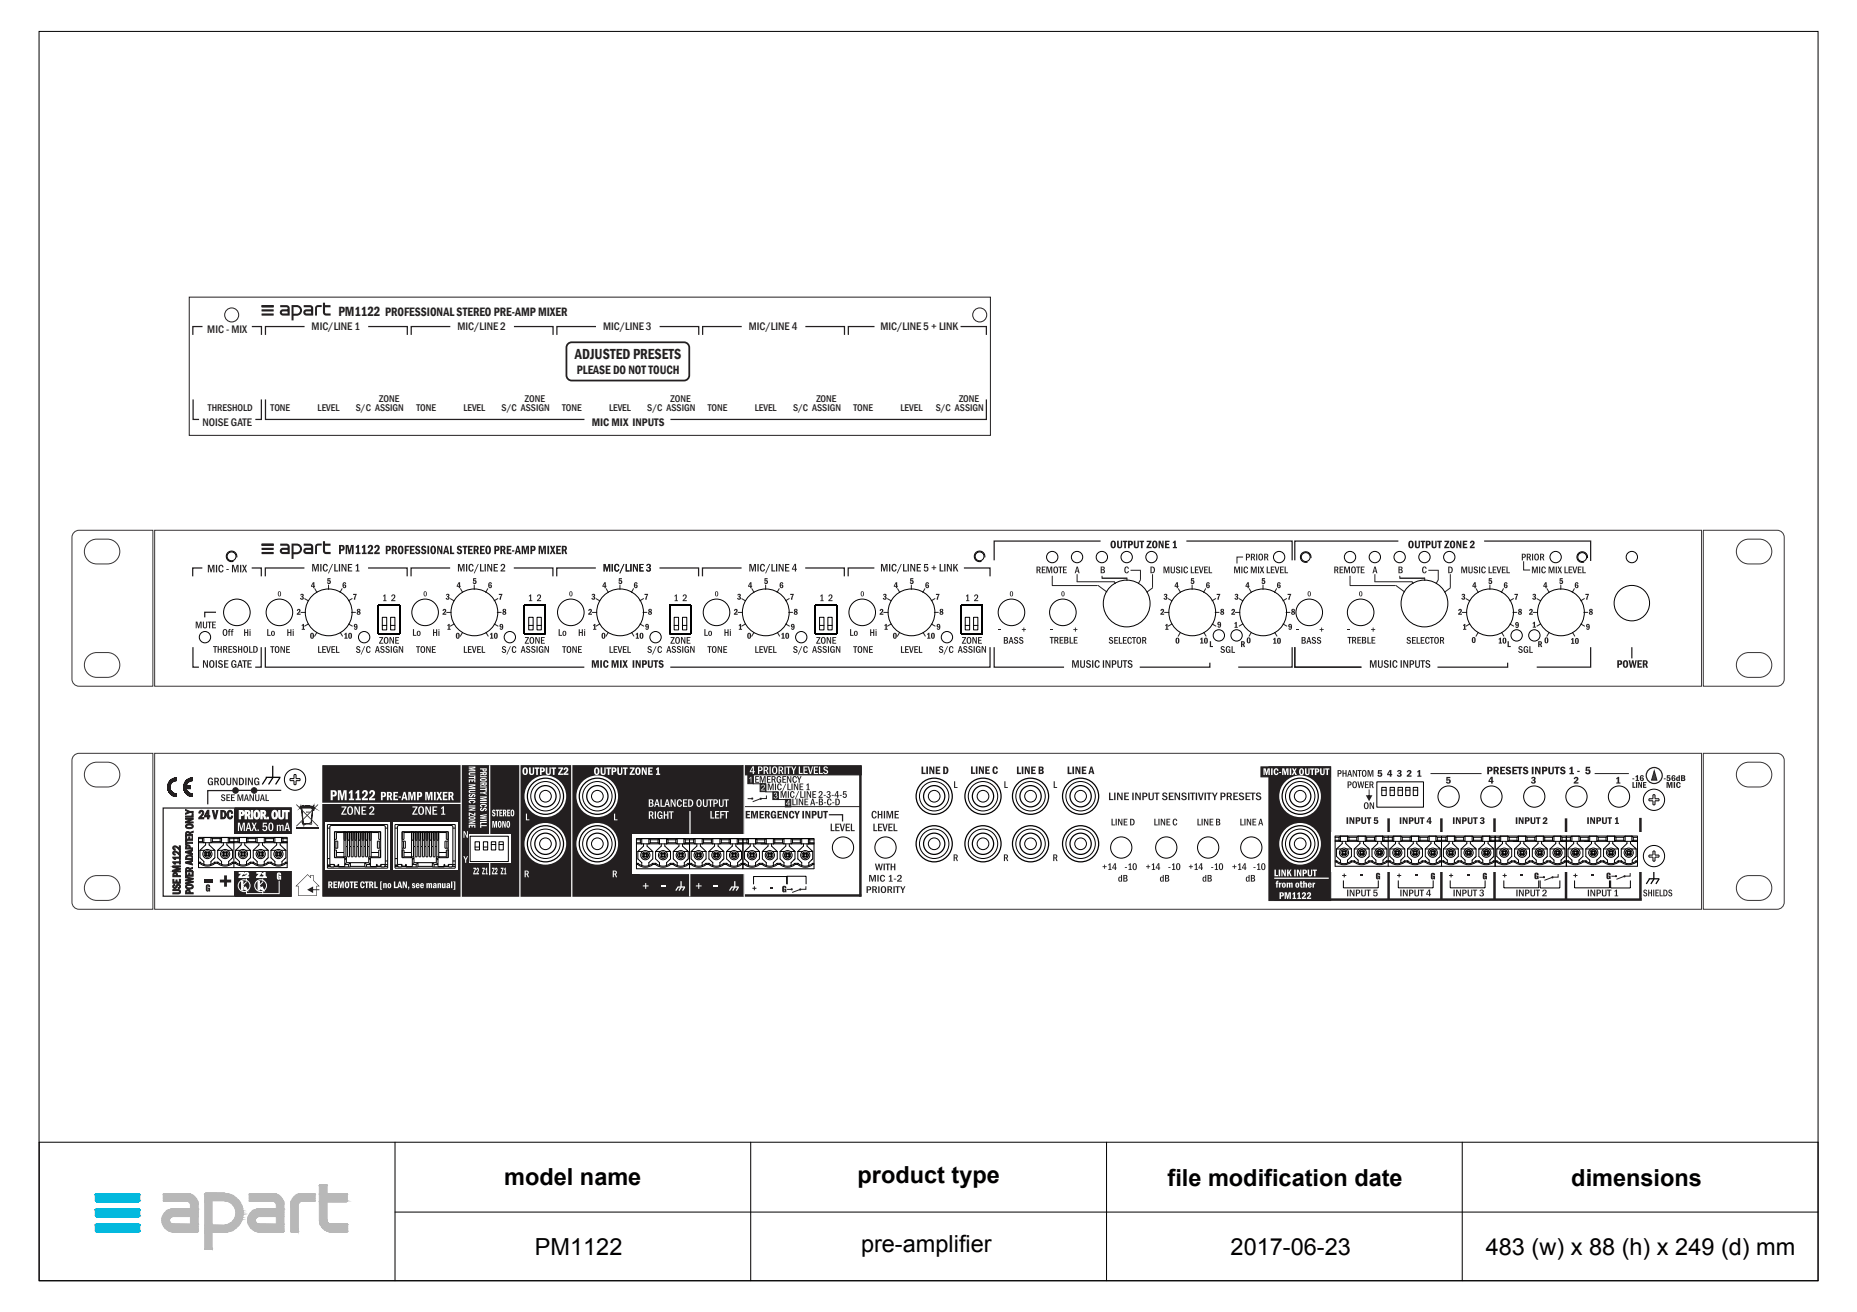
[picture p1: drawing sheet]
<svg xmlns="http://www.w3.org/2000/svg" width="297mm" height="210mm" viewBox="0 0 297 210" stroke-linecap="round" stroke-linejoin="round" font-family="sans-serif">
<defs><g id="words">
<g font-size="3.8">
<text x="80.6" y="189.7">model name</text>
<text x="137.2" y="189.3">product type</text>
<text x="186.8" y="189.7">file modification date</text>
<text x="251.3" y="189.7">dimensions</text>
<text x="85.6" y="200.8">PM1122</text>
<text x="137.7" y="200.4">pre-amplifier</text>
<text x="196.8" y="200.8">2017-06-23</text>
<text x="237.7" y="200.8">483 (w) x 88 (h) x 249 (d) mm</text>
</g>
<text font-size="2.4" fill="#231f20" x="92" y="57.4">ADJUSTED PRESETS</text>
<text font-size="2.2" fill="#231f20" x="54.1" y="50.5">PM1122 PROFESSIONAL STEREO PRE-AMP MIXER</text>
<text font-size="2" fill="#231f20" x="92.2" y="59.8">PLEASE DO NOT TOUCH</text>
<g font-size="1.8" fill="#231f20">
<text x="33.2" y="53.3">MIC - MIX</text>
<text x="49.8" y="52.8">MIC/LINE 1</text>
<text x="73.2" y="52.8">MIC/LINE 2</text>
<text x="96.5" y="52.8">MIC/LINE 3</text>
<text x="119.8" y="52.8">MIC/LINE 4</text>
<text x="140.8" y="52.8">MIC/LINE 5 + LINK</text>
<text x="32.4" y="68.2">NOISE GATE</text>
<text x="94.7" y="68.2">MIC MIX INPUTS</text>
</g>
<g font-size="1.6" fill="#231f20">
<text x="33.3" y="65.8">THRESHOLD</text>
<text x="43.3" y="65.8">TONE</text>
<text x="50.8" y="65.8">LEVEL</text>
<text x="56.9" y="65.8">S/C ASSIGN</text>
<text x="60.7" y="64.4">ZONE</text>
<text x="66.6" y="65.8">TONE</text>
<text x="74.1" y="65.8">LEVEL</text>
<text x="80.2" y="65.8">S/C ASSIGN</text>
<text x="84" y="64.4">ZONE</text>
<text x="89.9" y="65.8">TONE</text>
<text x="97.4" y="65.8">LEVEL</text>
<text x="103.5" y="65.8">S/C ASSIGN</text>
<text x="107.3" y="64.4">ZONE</text>
<text x="113.2" y="65.8">TONE</text>
<text x="120.7" y="65.8">LEVEL</text>
<text x="126.8" y="65.8">S/C ASSIGN</text>
<text x="130.6" y="64.4">ZONE</text>
<text x="136.5" y="65.8">TONE</text>
<text x="144" y="65.8">LEVEL</text>
<text x="149.7" y="65.8">S/C ASSIGN</text>
<text x="153.4" y="64.4">ZONE</text>
</g>
</g></defs>
<!-- layer: Layer 1 -->
<path d="M6.3 182.7h284.5v22.2h-284.5zM63.2 193.9h227.6M63.2 182.7v22.2M120.1 182.7v22.2M177 182.7v22.2M233.9 182.7v22.2" fill="none" stroke="#000" stroke-width=".16"/>
<g fill="none" stroke="#00b8de" stroke-width=".16">
<path d="M15.2 191.2h7.2zM15.2 191.2h7.2M15.3 191.1l7.1 .1zM15.3 191.1h7M15.3 191.1h7zM15.3 191h7M15.3 191l7 .1zM15.3 191h6.9M15.3 191h6.9zM15.4 191h6.8zM15.4 191h6.8M15.5 191h6.6z"/>
<path d="M15.5 191h6.7z"/>
</g>
<path d="M15.2 191.2l7.2 .8h-7.2z" fill="#00b8de"/>
<path d="M15.2 191.2l7.2 .8h-7.2z" fill="none" stroke="#00b8de" stroke-width=".16"/>
<path d="M15.2 191.2h7.2v.8z" fill="#00b8de"/>
<g fill="none" stroke="#00b8de" stroke-width=".16">
<path d="M15.2 191.2h7.2v.8zM15.2 192h7.2zM15.2 192l7.1 .1zM15.2 193.6l7.2 .1zM15.2 192h7.2M15.2 192.1h7.2M15.2 193.6h7.2M15.3 192.1h7zM15.3 193.6h7.1zM15.3 192.1h7M15.3 193.6h7M15.3 192.2h7"/>
<path d="M15.3 193.5h7M15.3 192.1l7 .1zM15.3 193.5l7 .1zM15.3 192.2h6.9zM15.3 192.2h7zM15.3 193.5h7zM15.3 192.2h6.9M15.3 193.4h6.9M15.3 193.5h6.9zM15.4 192.2l6.8 .1zM15.4 192.2h6.8zM15.4 193.4l6.8 .1z"/>
<path d="M15.4 193.4h6.8zM15.4 192.3h6.7zM15.4 192.3h6.8zM15.4 193.4h6.8M15.5 193.4h6.6zM15.5 192.3h6.6zM15.5 193.4h6.7zM22.2 192.3h-6.8M22.3 192.2h-7"/>
</g>
<path d="M15.2 193.7l7.2 .7h-7.2z" fill="#00b8de"/>
<path d="M15.2 193.7l7.2 .7h-7.2z" fill="none" stroke="#00b8de" stroke-width=".16"/>
<path d="M15.2 193.7h7.2v.7z" fill="#00b8de"/>
<g fill="none" stroke="#00b8de" stroke-width=".16">
<path d="M15.2 193.7h7.2v.7zM15.2 194.4l7.2 .1zM15.2 194.5h7.1zM15.2 194.5h7.2zM15.2 196l7.2 .1zM15.2 194.4h7.2M15.2 194.5h7.2M15.2 196h7.2M15.2 196.1h7.2M15.3 194.5l7 .1zM15.3 194.5h7zM15.3 196h7.1z"/>
<path d="M15.3 194.6h7M15.3 196h7M15.3 195.9h7M15.3 194.6h7zM15.3 195.9l7 .1zM15.3 194.6h6.9zM15.3 195.9h7zM15.3 194.7h6.9M15.3 194.6l6.9 .1zM15.3 195.9h6.9zM15.4 194.7h6.8zM15.4 195.8l6.8 .1z"/>
<path d="M15.4 195.8h6.8zM15.4 194.7h6.7zM15.5 195.8h6.6zM15.5 194.7h6.6zM15.5 195.8h6.7zM22.2 194.7h-6.8M22.2 195.8h-6.8M22.3 194.6h-7"/>
</g>
<path d="M15.2 196.1l7.2 .7h-7.2z" fill="#00b8de"/>
<path d="M15.2 196.1l7.2 .7h-7.2z" fill="none" stroke="#00b8de" stroke-width=".16"/>
<path d="M15.2 196.1h7.2v.7z" fill="#00b8de"/>
<g fill="none" stroke="#00b8de" stroke-width=".16">
<path d="M15.2 196.1h7.2v.7zM15.2 196.8l7.2 .1zM15.2 196.9h7.1zM15.2 196.9h7.2zM15.2 196.9h7.2M15.3 196.9l7 .1zM15.3 196.9h7zM15.3 197h7M15.3 197h7zM15.3 197l7 .1M15.3 197l6.9 .1zM15.3 197.1h6.9z"/>
<path d="M15.4 197.1h6.8zM15.4 197.1h6.7zM15.5 197.1h6.6M15.5 197.1h6.6zM22.2 197.1h-6.8"/>
</g>
<path d="M51.2 189.6h1z" fill="#b8b8b8"/>
<path d="M51.2 189.6h1z" fill="none" stroke="#b8b8b8" stroke-width=".16"/>
<path d="M51.2 189.6h1z" fill="#b8b8b8"/>
<path d="M51.2 189.6h1h-1" fill="none" stroke="#b8b8b8" stroke-width=".16"/>
<path d="M51.2 189.6h1z" fill="#b8b8b8"/>
<path d="M51.2 189.6h1h-1" fill="none" stroke="#b8b8b8" stroke-width=".16"/>
<path d="M51.2 189.6h1z" fill="#b8b8b8"/>
<path d="M51.2 189.6h1z" fill="none" stroke="#b8b8b8" stroke-width=".16"/>
<path d="M51.2 189.6h1z" fill="#b8b8b8"/>
<path d="M51.2 189.6h1z" fill="none" stroke="#b8b8b8" stroke-width=".16"/>
<path d="M51.2 189.6h1z" fill="#b8b8b8"/>
<path d="M51.2 189.6h1h-1" fill="none" stroke="#b8b8b8" stroke-width=".16"/>
<path d="M51.2 189.6h1.1z" fill="#b8b8b8"/>
<path d="M51.2 189.6h1.1h-1.1" fill="none" stroke="#b8b8b8" stroke-width=".16"/>
<path d="M51.2 189.6h1.1z" fill="#b8b8b8"/>
<path d="M51.2 189.6h1.1z" fill="none" stroke="#b8b8b8" stroke-width=".16"/>
<path d="M51.1 189.6h1.2z" fill="#b8b8b8"/>
<path d="M51.2 189.6h1.1z" fill="none" stroke="#b8b8b8" stroke-width=".16"/>
<path d="M51.2 189.6h1.1z" fill="#b8b8b8"/>
<path d="M51.2 189.6h1.1z" fill="none" stroke="#b8b8b8" stroke-width=".16"/>
<path d="M51.1 189.6h1.2z" fill="#b8b8b8"/>
<path d="M51.1 189.6h1.2h-1.2" fill="none" stroke="#b8b8b8" stroke-width=".16"/>
<path d="M51.1 189.6h1.2z" fill="#b8b8b8"/>
<path d="M51.1 189.6h1.2z" fill="none" stroke="#b8b8b8" stroke-width=".16"/>
<path d="M51.1 189.6h1.2z" fill="#b8b8b8"/>
<path d="M51.1 189.6h1.2z" fill="none" stroke="#b8b8b8" stroke-width=".16"/>
<path d="M51.1 189.6h1.2z" fill="#b8b8b8"/>
<path d="M51.1 189.6h1.2h-1.2" fill="none" stroke="#b8b8b8" stroke-width=".16"/>
<path d="M51.1 189.6h1.2z" fill="#b8b8b8"/>
<path d="M51.1 189.6h1.2z" fill="none" stroke="#b8b8b8" stroke-width=".16"/>
<path d="M51.1 189.6h1.2z" fill="#b8b8b8"/>
<path d="M51.1 189.6h1.2z" fill="none" stroke="#b8b8b8" stroke-width=".16"/>
<path d="M51.1 189.6h1.2z" fill="#b8b8b8"/>
<path d="M51.1 189.6h1.2h-1.2" fill="none" stroke="#b8b8b8" stroke-width=".16"/>
<path d="M51.1 189.6h1.2z" fill="#b8b8b8"/>
<path d="M51.1 189.6h1.2h-1.2" fill="none" stroke="#b8b8b8" stroke-width=".16"/>
<path d="M51.1 189.6h1.2z" fill="#b8b8b8"/>
<path d="M51.1 189.6h1.2z" fill="none" stroke="#b8b8b8" stroke-width=".16"/>
<path d="M51.1 189.6h1.2z" fill="#b8b8b8"/>
<path d="M51.1 189.6h1.2z" fill="none" stroke="#b8b8b8" stroke-width=".16"/>
<path d="M51.1 189.6h1.2z" fill="#b8b8b8"/>
<path d="M51.1 189.6h1.2h-1.2" fill="none" stroke="#b8b8b8" stroke-width=".16"/>
<path d="M51.1 189.6h1.2z" fill="#b8b8b8"/>
<path d="M51.1 189.6h1.2z" fill="none" stroke="#b8b8b8" stroke-width=".16"/>
<path d="M51.1 189.6h1.2z" fill="#b8b8b8"/>
<path d="M51.1 189.6h1.2z" fill="none" stroke="#b8b8b8" stroke-width=".16"/>
<path d="M51.1 189.6h1.2z" fill="#b8b8b8"/>
<path d="M51.1 189.6h1.2z" fill="none" stroke="#b8b8b8" stroke-width=".16"/>
<path d="M51.1 189.6h1.2z" fill="#b8b8b8"/>
<path d="M51.1 189.6h1.2h-1.2" fill="none" stroke="#b8b8b8" stroke-width=".16"/>
<path d="M51.1 189.6h1.2z" fill="#b8b8b8"/>
<path d="M51.1 189.6h1.2h-1.2" fill="none" stroke="#b8b8b8" stroke-width=".16"/>
<path d="M51.1 189.6l1.2 .1z" fill="#b8b8b8"/>
<path d="M51.1 189.6l1.2 .1z" fill="none" stroke="#b8b8b8" stroke-width=".16"/>
<path d="M51.1 189.6l1.2 .1z" fill="#b8b8b8"/>
<path d="M51.1 189.6l1.2 .1z" fill="none" stroke="#b8b8b8" stroke-width=".16"/>
<path d="M51.1 189.7h1.2z" fill="#b8b8b8"/>
<path d="M51.1 189.7h1.2h-1.2" fill="none" stroke="#b8b8b8" stroke-width=".16"/>
<path d="M51.1 189.7h1.2z" fill="#b8b8b8"/>
<path d="M51.1 189.7h1.2h-1.2" fill="none" stroke="#b8b8b8" stroke-width=".16"/>
<path d="M51.1 189.7h1.2z" fill="#b8b8b8"/>
<path d="M51.1 189.7h1.2z" fill="none" stroke="#b8b8b8" stroke-width=".16"/>
<path d="M51.1 189.7h1.2z" fill="#b8b8b8"/>
<g fill="none" stroke="#b8b8b8" stroke-width=".16">
<path d="M26.2 191h3.8zM26.2 191h3.8M32.8 190.9l3.4 .1zM32.8 190.9h3.2zM32.8 190.9h3.2M32.9 190.9h3zM32.9 190.9h3.1zM36.2 190.9h-3.4M40 191h3.7zM40 191h3.7M48.2 191h2.1M48.2 191h2.1h-2.1"/>
<path d="M48.2 191h2.1zM51.1 189.7h1.2z"/>
</g>
<path d="M51.1 189.7l1.2 1.3h-1.2z" fill="#b8b8b8"/>
<path d="M51.1 189.7l1.2 1.3h-1.2z" fill="none" stroke="#b8b8b8" stroke-width=".16"/>
<path d="M51.1 189.7h1.2v1.3z" fill="#b8b8b8"/>
<g fill="none" stroke="#b8b8b8" stroke-width=".16">
<path d="M26.1 191l4.5 .1M26.1 192.1h5.5M26.1 191l4.4 .1zM26.1 191.1h4.5zM26.1 191.1l4.8 .2h-4.8zM26.1 191.1h4.5l.3 .2zM26.1 191.3l5.1 .2h-5.1zM26.1 191.3h4.8l.3 .2zM26.1 191.5l5.3 .2h-5.3zM26.1 191.5h5.1l.2 .2zM26.1 191.7l5.4 .3h-5.4zM26.1 191.7h5.3l.1 .3z"/>
<path d="M26.1 192l5.5 .1zM26.1 192.1h5.5zM26.1 191h4.4zM26.1 191h4.4M26.1 191h4.3zM26.2 191h4.1zM26.2 191h4.1h-4.1M26.2 191h4zM26.2 191h3.9zM26.2 191h3.8zM30.1 191h-3.9M30.3 191h-4.2"/>
<path d="M32.7 191h3.9M32.7 191.1h4.2M32.7 192h5.5M32.7 191h3.9zM32.7 191l4.2 .1h-4.2zM32.7 191.1l4.7 .2h-4.7zM32.7 191.1h4.2l.5 .2zM32.7 191.3l5.1 .3h-5.1zM32.7 191.3h4.7l.4 .3zM32.7 191.6l5.4 .4h-5.4zM32.7 191.6h5.1l.3 .4zM32.7 192l5.5 .1h-5.5z"/>
<path d="M32.7 192h5.4l.1 .1zM32.8 191h3.6zM32.8 191h3.6h-3.6M32.8 191h3.7zM32.8 191h3.6M32.8 191h3.5zM39.9 191l4.4 .1zM39.9 191.1h4.4zM39.9 191.1l4.7 .2h-4.7zM39.9 191.1h4.4l.3 .2zM39.9 191.3l5 .2h-5zM39.9 191.3h4.7l.3 .2z"/>
<path d="M39.9 191.5l5.2 .2h-5.2zM39.9 191.5h5l.2 .2zM39.9 191.7l5.4 .3h-5.4zM39.9 191.7h5.2l.2 .3zM39.9 192l5.4 .1zM39.9 192.1h5.4zM39.9 191l4.4 .1M39.9 192.1h5.4M39.9 191h4.3M39.9 191h4.2zM39.9 191h4.1zM39.9 191h4.2"/>
<path d="M39.9 191h4zM39.9 191h3.9zM40 191h3.8zM43.8 191h-3.9M46.6 192.1h3.8zM46.7 192l3.7 .1zM46.8 191.7l3.6 .3h-3.7zM46.8 191.7h3.6v.3zM47 191.5l.3-.2 3.1 .2zM47 191.5l3.4 .2h-3.6zM47 191.5h3.4v.2zM47.3 191.3h3.1v.2z"/>
<path d="M47.3 191.3l.3-.2 2.8 .2zM47.6 191.1h2.8zM47.6 191.1h2.8v.2zM47.7 191.1h2.7zM47.7 191h2.7zM47.7 191l2.7 .1zM47.8 191h2.6h-2.6M47.8 191h2.6zM47.9 191h2.5M47.9 191h2.5zM47.9 191h2.5h-2.5M48 191h2.4z"/>
<path d="M48.1 191h2.2zM48.1 191h2.2M48.1 191h2.3zM48.2 191h2.1zM50.4 191h-2.7M50.4 192.1h-3.8M50.4 191l-2.8 .1M51.1 189.7h1.2v1.3zM51.1 191h4.4h-4.4M51.1 191h4.4zM51.1 191h4.5zM51.1 191l4.5 .1z"/>
<path d="M51.1 191h4.4M51.1 191h4.5M51.1 191.1h4.5"/>
</g>
<path d="M26.1 191.2h4.8M39.9 191.2h4.7M47.3 191.2h3.1" fill="none" stroke="#b8b8b8" stroke-width=".17"/>
<path d="M26.1 191.4h5.1M32.7 191.2h4.7M39.9 191.4h5M50.4 191.4h-3.4" fill="none" stroke="#b8b8b8" stroke-width=".21"/>
<path d="M26.1 191.9h5.4M32.7 191.5h5.1M39.9 191.9h5.4M46.7 191.9h3.7" fill="none" stroke="#b8b8b8" stroke-width=".3"/>
<path d="M26.1 191.6h5.3M39.9 191.6h5.2M46.8 191.6h3.6" fill="none" stroke="#b8b8b8" stroke-width=".25"/>
<path d="M32.7 191.8h5.4" fill="none" stroke="#b8b8b8" stroke-width=".34"/>
<path d="M51.1 191.1l4.5 1h-4.5z" fill="#b8b8b8"/>
<path d="M51.1 191.1l4.5 1h-4.5z" fill="none" stroke="#b8b8b8" stroke-width=".16"/>
<path d="M51.1 191.1h4.5v1z" fill="#b8b8b8"/>
<g fill="none" stroke="#b8b8b8" stroke-width=".16">
<path d="M26.1 192.1h5.5M26.1 192.1h5.5zM26.1 192.1l5.5 .1zM26.2 192.2h5.4zM26.2 192.2h5.4h-5.4M26.2 192.2h5.4M35.9 192.1l2.4 .1zM38.3 192.1h-2.4M39.9 192.1h5.4zM39.9 192.1h5.4M39.9 192.1l5.4 .1zM39.9 192.2h5.4h-5.4"/>
<path d="M39.9 192.2h5.4M39.9 192.2h5.4zM40 192.2h5.3zM46.6 192.2h3.7h-3.7M46.6 192.2h3.8zM46.6 192.2h3.7zM46.6 192.1h3.8zM46.6 192.1l3.8 .1zM46.6 192.1h3.8M50.4 192.2h-3.8M50.4 192.1l-3.8 .1M51.1 191.1h4.5v1z"/>
<path d="M51.1 192.1h4.5zM51.1 192.1l4.5 .1zM51.1 192.2h4.4zM51.1 192.2h4.4h-4.4M51.1 192.1h4.5M55.5 192.2h-4.4M55.6 192.2h-4.5"/>
</g>
<path d="M46.6 192.2h1.5z" fill="#b8b8b8"/>
<path d="M46.6 192.2h1.5z" fill="none" stroke="#b8b8b8" stroke-width=".16"/>
<path d="M46.6 192.2h1.6z" fill="#b8b8b8"/>
<path d="M46.6 192.2h1.6z" fill="none" stroke="#b8b8b8" stroke-width=".16"/>
<path d="M43.7 192.2h1.6z" fill="#b8b8b8"/>
<path d="M43.7 192.2h1.6z" fill="none" stroke="#b8b8b8" stroke-width=".16"/>
<path d="M43.7 192.2h1.6z" fill="#b8b8b8"/>
<path d="M43.7 192.2h1.6z" fill="none" stroke="#b8b8b8" stroke-width=".16"/>
<path d="M30 192.2h1.6z" fill="#b8b8b8"/>
<path d="M30 192.2h1.6z" fill="none" stroke="#b8b8b8" stroke-width=".16"/>
<path d="M30 192.2h1.6z" fill="#b8b8b8"/>
<path d="M30 192.2h1.6zM51.1 192.2h4.4zM51.1 192.2h4.4h-4.4M51.1 192.2h4.3h-4.3M55.5 192.2h-4.4" fill="none" stroke="#b8b8b8" stroke-width=".16"/>
<path d="M46.6 192.2l1.4 .1z" fill="#b8b8b8"/>
<path d="M46.6 192.2l1.4 .1z" fill="none" stroke="#b8b8b8" stroke-width=".16"/>
<path d="M46.6 192.2h1.5z" fill="#b8b8b8"/>
<path d="M46.6 192.2h1.5z" fill="none" stroke="#b8b8b8" stroke-width=".16"/>
<path d="M43.8 192.2l1.6 .1z" fill="#b8b8b8"/>
<path d="M43.8 192.2l1.6 .1z" fill="none" stroke="#b8b8b8" stroke-width=".16"/>
<path d="M43.8 192.2l1.6 .1z" fill="#b8b8b8"/>
<path d="M43.8 192.2l1.6 .1z" fill="none" stroke="#b8b8b8" stroke-width=".16"/>
<path d="M30.1 192.2l1.5 .1z" fill="#b8b8b8"/>
<path d="M30.1 192.2l1.5 .1z" fill="none" stroke="#b8b8b8" stroke-width=".16"/>
<path d="M30.1 192.2l1.5 .1z" fill="#b8b8b8"/>
<path d="M30.1 192.2l1.5 .1zM36.3 192.2l2.1 .1h-1.8zM36.3 192.2h2l.1 .1zM38.4 192.2h-2.1" fill="none" stroke="#b8b8b8" stroke-width=".16"/>
<path d="M46.6 192.3h1.3z" fill="#b8b8b8"/>
<path d="M46.6 192.3h1.3z" fill="none" stroke="#b8b8b8" stroke-width=".16"/>
<path d="M46.6 192.3h1.4z" fill="#b8b8b8"/>
<path d="M46.6 192.3h1.4z" fill="none" stroke="#b8b8b8" stroke-width=".16"/>
<path d="M43.9 192.3h1.5z" fill="#b8b8b8"/>
<path d="M43.9 192.3h1.5z" fill="none" stroke="#b8b8b8" stroke-width=".16"/>
<path d="M43.9 192.3h1.5z" fill="#b8b8b8"/>
<path d="M43.9 192.3h1.5z" fill="none" stroke="#b8b8b8" stroke-width=".16"/>
<path d="M30.2 192.3h1.4z" fill="#b8b8b8"/>
<path d="M30.2 192.3h1.4z" fill="none" stroke="#b8b8b8" stroke-width=".16"/>
<path d="M30.2 192.3h1.4z" fill="#b8b8b8"/>
<path d="M30.2 192.3h1.4z" fill="none" stroke="#b8b8b8" stroke-width=".16"/>
<path d="M46.5 192.3l1.4 .1z" fill="#b8b8b8"/>
<path d="M46.5 192.3l1.4 .1z" fill="none" stroke="#b8b8b8" stroke-width=".16"/>
<path d="M46.5 192.3h1.4z" fill="#b8b8b8"/>
<path d="M46.5 192.3h1.4z" fill="none" stroke="#b8b8b8" stroke-width=".16"/>
<path d="M44 192.3l1.4 .1z" fill="#b8b8b8"/>
<path d="M44 192.3l1.4 .1z" fill="none" stroke="#b8b8b8" stroke-width=".16"/>
<path d="M44 192.3l1.4 .1z" fill="#b8b8b8"/>
<path d="M44 192.3l1.4 .1z" fill="none" stroke="#b8b8b8" stroke-width=".16"/>
<path d="M30.3 192.3l1.3 .1z" fill="#b8b8b8"/>
<path d="M30.3 192.3l1.3 .1z" fill="none" stroke="#b8b8b8" stroke-width=".16"/>
<path d="M30.3 192.3l1.3 .1z" fill="#b8b8b8"/>
<path d="M30.3 192.3l1.3 .1z" fill="none" stroke="#b8b8b8" stroke-width=".16"/>
<path d="M36.6 192.3l1.8 .1z" fill="#b8b8b8"/>
<path d="M36.6 192.3l1.8 .1z" fill="none" stroke="#b8b8b8" stroke-width=".16"/>
<path d="M36.6 192.3l1.8 .1z" fill="#b8b8b8"/>
<path d="M36.6 192.3l1.8 .1z" fill="none" stroke="#b8b8b8" stroke-width=".16"/>
<path d="M46.5 192.4h1.4z" fill="#b8b8b8"/>
<path d="M46.5 192.4h1.4z" fill="none" stroke="#b8b8b8" stroke-width=".16"/>
<path d="M46.5 192.4h1.4z" fill="#b8b8b8"/>
<path d="M46.5 192.4h1.4z" fill="none" stroke="#b8b8b8" stroke-width=".16"/>
<path d="M44 192.4h1.4z" fill="#b8b8b8"/>
<path d="M44 192.4h1.4z" fill="none" stroke="#b8b8b8" stroke-width=".16"/>
<path d="M44 192.4h1.4z" fill="#b8b8b8"/>
<path d="M44 192.4h1.4z" fill="none" stroke="#b8b8b8" stroke-width=".16"/>
<path d="M30.3 192.4h1.4z" fill="#b8b8b8"/>
<path d="M30.3 192.4h1.4z" fill="none" stroke="#b8b8b8" stroke-width=".16"/>
<path d="M30.3 192.4h1.4z" fill="#b8b8b8"/>
<path d="M30.3 192.4h1.4z" fill="none" stroke="#b8b8b8" stroke-width=".16"/>
<path d="M36.7 192.4l1.8 .1h-1.6z" fill="#b8b8b8"/>
<path d="M36.7 192.4l1.8 .1h-1.6z" fill="none" stroke="#b8b8b8" stroke-width=".16"/>
<path d="M36.7 192.4h1.7l.1 .1z" fill="#b8b8b8"/>
<path d="M36.7 192.4h1.7l.1 .1z" fill="none" stroke="#b8b8b8" stroke-width=".16"/>
<path d="M46.5 192.4l1.3 .1h-1.3z" fill="#b8b8b8"/>
<path d="M46.5 192.4l1.3 .1h-1.3z" fill="none" stroke="#b8b8b8" stroke-width=".16"/>
<path d="M46.5 192.4h1.4l-.1 .1z" fill="#b8b8b8"/>
<path d="M46.5 192.4h1.4l-.1 .1z" fill="none" stroke="#b8b8b8" stroke-width=".16"/>
<path d="M44.1 192.4l1.3 .1h-1.3z" fill="#b8b8b8"/>
<path d="M44.1 192.4l1.3 .1h-1.3z" fill="none" stroke="#b8b8b8" stroke-width=".16"/>
<path d="M44.1 192.4h1.3v.1z" fill="#b8b8b8"/>
<path d="M44.1 192.4h1.3v.1z" fill="none" stroke="#b8b8b8" stroke-width=".16"/>
<path d="M30.3 192.4l1.4 .1h-1.3z" fill="#b8b8b8"/>
<path d="M30.3 192.4l1.4 .1h-1.3z" fill="none" stroke="#b8b8b8" stroke-width=".16"/>
<path d="M30.3 192.4h1.4v.1z" fill="#b8b8b8"/>
<path d="M30.3 192.4h1.4v.1z" fill="none" stroke="#b8b8b8" stroke-width=".16"/>
<path d="M46.5 192.5l1.3 .1h-1.3z" fill="#b8b8b8"/>
<path d="M46.5 192.5l1.3 .1h-1.3z" fill="none" stroke="#b8b8b8" stroke-width=".16"/>
<path d="M46.5 192.5h1.3v.1z" fill="#b8b8b8"/>
<path d="M46.5 192.5h1.3v.1z" fill="none" stroke="#b8b8b8" stroke-width=".16"/>
<path d="M44.1 192.5l1.3 .1h-1.2z" fill="#b8b8b8"/>
<path d="M44.1 192.5l1.3 .1h-1.2z" fill="none" stroke="#b8b8b8" stroke-width=".16"/>
<path d="M44.1 192.5h1.3v.1z" fill="#b8b8b8"/>
<path d="M44.1 192.5h1.3v.1z" fill="none" stroke="#b8b8b8" stroke-width=".16"/>
<path d="M30.4 192.5l1.3 .1h-1.3z" fill="#b8b8b8"/>
<path d="M30.4 192.5l1.3 .1h-1.3z" fill="none" stroke="#b8b8b8" stroke-width=".16"/>
<path d="M30.4 192.5h1.3v.1z" fill="#b8b8b8"/>
<path d="M30.4 192.5h1.3v.1z" fill="none" stroke="#b8b8b8" stroke-width=".16"/>
<path d="M46.5 192.6l1.2 .1h-1.2z" fill="#b8b8b8"/>
<path d="M46.5 192.6l1.2 .1h-1.2z" fill="none" stroke="#b8b8b8" stroke-width=".16"/>
<path d="M46.5 192.6h1.3l-.1 .1z" fill="#b8b8b8"/>
<path d="M46.5 192.6h1.3l-.1 .1z" fill="none" stroke="#b8b8b8" stroke-width=".16"/>
<path d="M44.2 192.6l1.2 .1h-1.2z" fill="#b8b8b8"/>
<path d="M44.2 192.6l1.2 .1h-1.2z" fill="none" stroke="#b8b8b8" stroke-width=".16"/>
<path d="M44.2 192.6h1.2v.1z" fill="#b8b8b8"/>
<path d="M44.2 192.6h1.2v.1z" fill="none" stroke="#b8b8b8" stroke-width=".16"/>
<path d="M30.4 192.6l1.3 .1h-1.2z" fill="#b8b8b8"/>
<path d="M30.4 192.6l1.3 .1h-1.2z" fill="none" stroke="#b8b8b8" stroke-width=".16"/>
<path d="M30.4 192.6h1.3v.1z" fill="#b8b8b8"/>
<path d="M30.4 192.6h1.3v.1z" fill="none" stroke="#b8b8b8" stroke-width=".16"/>
<path d="M46.5 192.7h1.2z" fill="#b8b8b8"/>
<path d="M46.5 192.7h1.2h-1.2" fill="none" stroke="#b8b8b8" stroke-width=".16"/>
<path d="M46.5 192.7h1.2z" fill="#b8b8b8"/>
<path d="M46.5 192.7h1.2h-1.2" fill="none" stroke="#b8b8b8" stroke-width=".16"/>
<path d="M44.2 192.7h1.2z" fill="#b8b8b8"/>
<path d="M44.2 192.7h1.2h-1.2" fill="none" stroke="#b8b8b8" stroke-width=".16"/>
<path d="M44.2 192.7h1.2z" fill="#b8b8b8"/>
<path d="M44.2 192.7h1.2h-1.2" fill="none" stroke="#b8b8b8" stroke-width=".16"/>
<path d="M30.5 192.7h1.2z" fill="#b8b8b8"/>
<path d="M30.5 192.7h1.2h-1.2" fill="none" stroke="#b8b8b8" stroke-width=".16"/>
<path d="M30.5 192.7h1.2z" fill="#b8b8b8"/>
<path d="M30.5 192.7h1.2h-1.2" fill="none" stroke="#b8b8b8" stroke-width=".16"/>
<path d="M36.9 192.5l1.7 .2h-1.4z" fill="#b8b8b8"/>
<path d="M36.9 192.5l1.7 .2h-1.4z" fill="none" stroke="#b8b8b8" stroke-width=".16"/>
<path d="M36.9 192.5h1.6l.1 .2z" fill="#b8b8b8"/>
<path d="M36.9 192.5h1.6l.1 .2z" fill="none" stroke="#b8b8b8" stroke-width=".16"/>
<path d="M37.2 192.7l1.5 .1h-1.4z" fill="#b8b8b8"/>
<path d="M37.2 192.7l1.5 .1h-1.4z" fill="none" stroke="#b8b8b8" stroke-width=".16"/>
<path d="M37.2 192.7h1.4l.1 .1z" fill="#b8b8b8"/>
<path d="M37.2 192.7h1.4l.1 .1z" fill="none" stroke="#b8b8b8" stroke-width=".16"/>
<path d="M37.3 192.8l1.4 .2h-1.3z" fill="#b8b8b8"/>
<path d="M37.3 192.8l1.4 .2h-1.3z" fill="none" stroke="#b8b8b8" stroke-width=".16"/>
<path d="M37.3 192.8h1.4v.2z" fill="#b8b8b8"/>
<path d="M37.3 192.8h1.4v.2z" fill="none" stroke="#b8b8b8" stroke-width=".16"/>
<path d="M37.4 193l1.4 .3h-1.2z" fill="#b8b8b8"/>
<path d="M37.4 193l1.4 .3h-1.2z" fill="none" stroke="#b8b8b8" stroke-width=".16"/>
<path d="M37.4 193h1.3l.1 .3z" fill="#b8b8b8"/>
<path d="M37.4 193h1.3l.1 .3z" fill="none" stroke="#b8b8b8" stroke-width=".16"/>
<path d="M37.6 193.3h1.2z" fill="#b8b8b8"/>
<path d="M37.6 193.3h1.2z" fill="none" stroke="#b8b8b8" stroke-width=".16"/>
<path d="M37.6 193.3h1.2z" fill="#b8b8b8"/>
<path d="M37.6 193.3h1.2z" fill="none" stroke="#b8b8b8" stroke-width=".16"/>
<path d="M44.2 192.7l1.2 .7h-1.2z" fill="#b8b8b8"/>
<path d="M44.2 192.7l1.2 .7h-1.2z" fill="none" stroke="#b8b8b8" stroke-width=".16"/>
<path d="M44.2 192.7h1.2v.7z" fill="#b8b8b8"/>
<path d="M44.2 192.7h1.2v.7z" fill="none" stroke="#b8b8b8" stroke-width=".16"/>
<path d="M30.5 192.7l1.2 .7h-1.2z" fill="#b8b8b8"/>
<path d="M30.5 192.7l1.2 .7h-1.2z" fill="none" stroke="#b8b8b8" stroke-width=".16"/>
<path d="M30.5 192.7h1.2v.7z" fill="#b8b8b8"/>
<g fill="none" stroke="#b8b8b8" stroke-width=".16">
<path d="M26.9 193.6l.3-.1 4.5 .1zM26.9 193.5h4.8M27.2 193.5h4.5zM27.2 193.5h4.5v.1zM27.2 193.4h4.5M27.6 193.4l4.1 .1zM30.5 192.7h1.2v.7zM40.7 193.6l.3-.1 4.4 .1zM40.7 193.5h4.7M41 193.4h4.4M41 193.5h4.4zM41 193.5h4.4v.1z"/>
<path d="M41.3 193.4l4.1 .1z"/>
</g>
<path d="M37.6 193.3l1.3 .4h-1.2z" fill="#b8b8b8"/>
<path d="M37.6 193.3l1.3 .4h-1.2z" fill="none" stroke="#b8b8b8" stroke-width=".16"/>
<path d="M37.6 193.3h1.2l.1 .4z" fill="#b8b8b8"/>
<path d="M26.6 193.7l.3-.1 4.8 .1zM26.9 193.6h4.8v.1zM37.6 193.3h1.2l.1 .4zM40.4 193.7l.3-.1 4.7 .1zM40.7 193.6h4.7v.1z" fill="none" stroke="#b8b8b8" stroke-width=".16"/>
<path d="M26.6 193.7h5.1M40.4 193.7h5" fill="none" stroke="#b8b8b8" stroke-width=".19"/>
<path d="M37.7 193.7l1.2 .1h-1.2z" fill="#b8b8b8"/>
<path d="M37.7 193.7l1.2 .1h-1.2z" fill="none" stroke="#b8b8b8" stroke-width=".16"/>
<path d="M37.7 193.7h1.2v.1z" fill="#b8b8b8"/>
<path d="M26.4 194l.2-.3 5.1 .3zM26.6 193.7h5.1v.3zM37.7 193.7h1.2v.1zM40.1 194l.3-.3 5 .3zM40.4 193.7h5v.3z" fill="none" stroke="#b8b8b8" stroke-width=".16"/>
<path d="M26.4 193.9h5.3M40.1 193.9h5.3" fill="none" stroke="#b8b8b8" stroke-width=".23"/>
<path d="M37.7 193.8l1.2 .2h-1.2z" fill="#b8b8b8"/>
<path d="M37.7 193.8l1.2 .2h-1.2z" fill="none" stroke="#b8b8b8" stroke-width=".16"/>
<path d="M37.7 193.8h1.2v.2z" fill="#b8b8b8"/>
<path d="M26.4 194l5.3 .3h-5.5zM26.4 194h5.3v.3zM37.7 193.8h1.2v.2zM40.1 194l5.3 .3h-5.5zM40.1 194h5.3v.3z" fill="none" stroke="#b8b8b8" stroke-width=".16"/>
<path d="M31.7 194.1h-5.5M45.4 194.1h-5.5" fill="none" stroke="#b8b8b8" stroke-width=".28"/>
<path d="M37.7 194l1.2 .3h-1.2z" fill="#b8b8b8"/>
<path d="M37.7 194l1.2 .3h-1.2z" fill="none" stroke="#b8b8b8" stroke-width=".16"/>
<path d="M37.7 194h1.2v.3z" fill="#b8b8b8"/>
<path d="M37.7 194h1.2v.3z" fill="none" stroke="#b8b8b8" stroke-width=".16"/>
<path d="M37.7 194.3l1.2 .1h-1.2z" fill="#b8b8b8"/>
<path d="M37.7 194.3l1.2 .1h-1.2z" fill="none" stroke="#b8b8b8" stroke-width=".16"/>
<path d="M37.7 194.3h1.2v.1z" fill="#b8b8b8"/>
<path d="M26 194.6h5.7h-5.7zM26 194.6h5.7zM26.2 194.3l5.5 .3h-5.7zM26.2 194.3h5.5v.3zM31.7 194.6h-5.7M37.7 194.3h1.2v.1zM39.7 194.6h5.7M39.8 194.6h5.6h-5.7zM39.8 194.6h5.6zM39.9 194.3l5.5 .3h-5.6zM39.9 194.3h5.5v.3z" fill="none" stroke="#b8b8b8" stroke-width=".16"/>
<path d="M26 194.4h5.7M39.8 194.4h5.6" fill="none" stroke="#b8b8b8" stroke-width=".3"/>
<path d="M39.7 194.6l1.6 .1z" fill="#b8b8b8"/>
<path d="M39.7 194.6l1.6 .1z" fill="none" stroke="#b8b8b8" stroke-width=".16"/>
<path d="M39.7 194.6h1.7z" fill="#b8b8b8"/>
<path d="M39.7 194.6h1.7z" fill="none" stroke="#b8b8b8" stroke-width=".16"/>
<path d="M26 194.6l1.5 .1z" fill="#b8b8b8"/>
<path d="M26 194.6l1.5 .1z" fill="none" stroke="#b8b8b8" stroke-width=".16"/>
<path d="M26 194.6h1.6z" fill="#b8b8b8"/>
<path d="M26 194.6h1.6z" fill="none" stroke="#b8b8b8" stroke-width=".16"/>
<path d="M39.7 194.7h1.5z" fill="#b8b8b8"/>
<path d="M39.7 194.7h1.5z" fill="none" stroke="#b8b8b8" stroke-width=".16"/>
<path d="M39.7 194.7h1.6z" fill="#b8b8b8"/>
<path d="M39.7 194.7h1.6z" fill="none" stroke="#b8b8b8" stroke-width=".16"/>
<path d="M26 194.7h1.4z" fill="#b8b8b8"/>
<path d="M26 194.7h1.4z" fill="none" stroke="#b8b8b8" stroke-width=".16"/>
<path d="M26 194.7h1.5z" fill="#b8b8b8"/>
<path d="M26 194.7h1.5z" fill="none" stroke="#b8b8b8" stroke-width=".16"/>
<path d="M37.7 194.4l1.1 .4h-1.2z" fill="#b8b8b8"/>
<path d="M37.7 194.4l1.1 .4h-1.2z" fill="none" stroke="#b8b8b8" stroke-width=".16"/>
<path d="M37.7 194.4h1.2l-.1 .4z" fill="#b8b8b8"/>
<path d="M37.7 194.4h1.2l-.1 .4z" fill="none" stroke="#b8b8b8" stroke-width=".16"/>
<path d="M39.7 194.7l1.4 .1z" fill="#b8b8b8"/>
<path d="M39.7 194.7l1.4 .1z" fill="none" stroke="#b8b8b8" stroke-width=".16"/>
<path d="M39.7 194.7h1.5z" fill="#b8b8b8"/>
<path d="M39.7 194.7h1.5z" fill="none" stroke="#b8b8b8" stroke-width=".16"/>
<path d="M26 194.7l1.3 .1z" fill="#b8b8b8"/>
<path d="M26 194.7l1.3 .1z" fill="none" stroke="#b8b8b8" stroke-width=".16"/>
<path d="M26 194.7h1.4z" fill="#b8b8b8"/>
<path d="M26 194.7h1.4z" fill="none" stroke="#b8b8b8" stroke-width=".16"/>
<path d="M37.6 194.8h1.2z" fill="#b8b8b8"/>
<path d="M37.6 194.8h1.2z" fill="none" stroke="#b8b8b8" stroke-width=".16"/>
<path d="M37.6 194.8h1.2z" fill="#b8b8b8"/>
<path d="M37.6 194.8h1.2z" fill="none" stroke="#b8b8b8" stroke-width=".16"/>
<path d="M39.7 194.8l1.3 .1h-1.4z" fill="#b8b8b8"/>
<path d="M39.7 194.8l1.3 .1h-1.4z" fill="none" stroke="#b8b8b8" stroke-width=".16"/>
<path d="M39.7 194.8h1.4l-.1 .1z" fill="#b8b8b8"/>
<path d="M39.7 194.8h1.4l-.1 .1z" fill="none" stroke="#b8b8b8" stroke-width=".16"/>
<path d="M26 194.8l1.2 .1h-1.3z" fill="#b8b8b8"/>
<path d="M26 194.8l1.2 .1h-1.3z" fill="none" stroke="#b8b8b8" stroke-width=".16"/>
<path d="M26 194.8h1.3l-.1 .1z" fill="#b8b8b8"/>
<path d="M26 194.8h1.3l-.1 .1z" fill="none" stroke="#b8b8b8" stroke-width=".16"/>
<path d="M39.6 194.9h1.4z" fill="#b8b8b8"/>
<path d="M39.6 194.9h1.4z" fill="none" stroke="#b8b8b8" stroke-width=".16"/>
<path d="M39.6 194.9h1.4z" fill="#b8b8b8"/>
<path d="M39.6 194.9h1.4z" fill="none" stroke="#b8b8b8" stroke-width=".16"/>
<path d="M25.9 194.9h1.3z" fill="#b8b8b8"/>
<path d="M25.9 194.9h1.3z" fill="none" stroke="#b8b8b8" stroke-width=".16"/>
<path d="M25.9 194.9h1.3z" fill="#b8b8b8"/>
<path d="M25.9 194.9h1.3z" fill="none" stroke="#b8b8b8" stroke-width=".16"/>
<path d="M39.6 194.9l1.3 .1z" fill="#b8b8b8"/>
<path d="M39.6 194.9l1.3 .1z" fill="none" stroke="#b8b8b8" stroke-width=".16"/>
<path d="M39.6 194.9h1.4z" fill="#b8b8b8"/>
<path d="M39.6 194.9h1.4z" fill="none" stroke="#b8b8b8" stroke-width=".16"/>
<path d="M25.9 194.9l1.3 .1z" fill="#b8b8b8"/>
<path d="M25.9 194.9l1.3 .1z" fill="none" stroke="#b8b8b8" stroke-width=".16"/>
<path d="M25.9 194.9h1.3z" fill="#b8b8b8"/>
<path d="M25.9 194.9h1.3z" fill="none" stroke="#b8b8b8" stroke-width=".16"/>
<path d="M39.6 195l1.3 .1h-1.3z" fill="#b8b8b8"/>
<path d="M39.6 195l1.3 .1h-1.3z" fill="none" stroke="#b8b8b8" stroke-width=".16"/>
<path d="M39.6 195h1.3v.1z" fill="#b8b8b8"/>
<path d="M39.6 195h1.3v.1z" fill="none" stroke="#b8b8b8" stroke-width=".16"/>
<path d="M25.9 195l1.2 .1h-1.2z" fill="#b8b8b8"/>
<path d="M25.9 195l1.2 .1h-1.2z" fill="none" stroke="#b8b8b8" stroke-width=".16"/>
<path d="M25.9 195h1.3l-.1 .1z" fill="#b8b8b8"/>
<path d="M25.9 195h1.3l-.1 .1z" fill="none" stroke="#b8b8b8" stroke-width=".16"/>
<path d="M37.6 194.8l1.1 .3h-1.3z" fill="#b8b8b8"/>
<path d="M37.6 194.8l1.1 .3h-1.3z" fill="none" stroke="#b8b8b8" stroke-width=".16"/>
<path d="M37.6 194.8h1.2l-.1 .3z" fill="#b8b8b8"/>
<path d="M37.6 194.8h1.2l-.1 .3z" fill="none" stroke="#b8b8b8" stroke-width=".16"/>
<path d="M39.6 195.1l1.3 .1h-1.3z" fill="#b8b8b8"/>
<path d="M39.6 195.1l1.3 .1h-1.3z" fill="none" stroke="#b8b8b8" stroke-width=".16"/>
<path d="M39.6 195.1h1.3v.1z" fill="#b8b8b8"/>
<path d="M39.6 195.1h1.3v.1z" fill="none" stroke="#b8b8b8" stroke-width=".16"/>
<path d="M25.9 195.1l1.2 .1h-1.2z" fill="#b8b8b8"/>
<path d="M25.9 195.1l1.2 .1h-1.2z" fill="none" stroke="#b8b8b8" stroke-width=".16"/>
<path d="M25.9 195.1h1.2v.1z" fill="#b8b8b8"/>
<path d="M25.9 195.1h1.2v.1z" fill="none" stroke="#b8b8b8" stroke-width=".16"/>
<path d="M39.6 195.2h1.3z" fill="#b8b8b8"/>
<path d="M39.6 195.2h1.3z" fill="none" stroke="#b8b8b8" stroke-width=".16"/>
<path d="M39.6 195.2h1.3z" fill="#b8b8b8"/>
<path d="M39.6 195.2h1.3z" fill="none" stroke="#b8b8b8" stroke-width=".16"/>
<path d="M25.9 195.2h1.2z" fill="#b8b8b8"/>
<path d="M25.9 195.2h1.2z" fill="none" stroke="#b8b8b8" stroke-width=".16"/>
<path d="M25.9 195.2h1.2z" fill="#b8b8b8"/>
<path d="M25.9 195.2h1.2z" fill="none" stroke="#b8b8b8" stroke-width=".16"/>
<path d="M51.1 192.2l1.2 3.1h-1.2z" fill="#b8b8b8"/>
<path d="M51.1 192.2l1.2 3.1h-1.2z" fill="none" stroke="#b8b8b8" stroke-width=".16"/>
<path d="M51.1 192.2h1.2v3.1z" fill="#b8b8b8"/>
<path d="M51.1 192.2h1.2v3.1z" fill="none" stroke="#b8b8b8" stroke-width=".16"/>
<path d="M51.1 195.3h1.2z" fill="#b8b8b8"/>
<path d="M51.1 195.3h1.2h-1.2" fill="none" stroke="#b8b8b8" stroke-width=".16"/>
<path d="M51.1 195.3h1.2z" fill="#b8b8b8"/>
<path d="M51.1 195.3h1.2h-1.2" fill="none" stroke="#b8b8b8" stroke-width=".16"/>
<path d="M37.4 195.1l1.3 .2h-1.4z" fill="#b8b8b8"/>
<path d="M37.4 195.1l1.3 .2h-1.4z" fill="none" stroke="#b8b8b8" stroke-width=".16"/>
<path d="M37.4 195.1h1.3v.2z" fill="#b8b8b8"/>
<path d="M37.4 195.1h1.3v.2z" fill="none" stroke="#b8b8b8" stroke-width=".16"/>
<path d="M39.6 195.2l1.3 .1z" fill="#b8b8b8"/>
<path d="M39.6 195.2l1.3 .1z" fill="none" stroke="#b8b8b8" stroke-width=".16"/>
<path d="M39.6 195.2l1.3 .1z" fill="#b8b8b8"/>
<path d="M39.6 195.2l1.3 .1z" fill="none" stroke="#b8b8b8" stroke-width=".16"/>
<path d="M25.9 195.2l1.2 .1z" fill="#b8b8b8"/>
<path d="M25.9 195.2l1.2 .1z" fill="none" stroke="#b8b8b8" stroke-width=".16"/>
<path d="M25.9 195.2l1.2 .1z" fill="#b8b8b8"/>
<path d="M25.9 195.2l1.2 .1z" fill="none" stroke="#b8b8b8" stroke-width=".16"/>
<path d="M51.1 195.3l1.2 .1h-1.2z" fill="#b8b8b8"/>
<path d="M51.1 195.3l1.2 .1h-1.2z" fill="none" stroke="#b8b8b8" stroke-width=".16"/>
<path d="M51.1 195.3h1.2v.1z" fill="#b8b8b8"/>
<path d="M51.1 195.3h1.2v.1z" fill="none" stroke="#b8b8b8" stroke-width=".16"/>
<path d="M37.3 195.3l1.3 .1h-1.4z" fill="#b8b8b8"/>
<path d="M37.3 195.3l1.3 .1h-1.4z" fill="none" stroke="#b8b8b8" stroke-width=".16"/>
<path d="M37.3 195.3h1.4l-.1 .1z" fill="#b8b8b8"/>
<path d="M37.3 195.3h1.4l-.1 .1z" fill="none" stroke="#b8b8b8" stroke-width=".16"/>
<path d="M39.6 195.3l1.3 .1h-1.3z" fill="#b8b8b8"/>
<path d="M39.6 195.3l1.3 .1h-1.3z" fill="none" stroke="#b8b8b8" stroke-width=".16"/>
<path d="M39.6 195.3h1.3v.1z" fill="#b8b8b8"/>
<path d="M39.6 195.3h1.3v.1z" fill="none" stroke="#b8b8b8" stroke-width=".16"/>
<path d="M25.9 195.3l1.2 .1h-1.2z" fill="#b8b8b8"/>
<path d="M25.9 195.3l1.2 .1h-1.2z" fill="none" stroke="#b8b8b8" stroke-width=".16"/>
<path d="M25.9 195.3h1.2v.1z" fill="#b8b8b8"/>
<path d="M25.9 195.3h1.2v.1z" fill="none" stroke="#b8b8b8" stroke-width=".16"/>
<path d="M51.1 195.4l1.3 .1h-1.3z" fill="#b8b8b8"/>
<path d="M51.1 195.4l1.3 .1h-1.3z" fill="none" stroke="#b8b8b8" stroke-width=".16"/>
<path d="M51.1 195.4h1.2l.1 .1z" fill="#b8b8b8"/>
<path d="M51.1 195.4h1.2l.1 .1z" fill="none" stroke="#b8b8b8" stroke-width=".16"/>
<path d="M39.6 195.4l1.3 .1h-1.3z" fill="#b8b8b8"/>
<path d="M39.6 195.4l1.3 .1h-1.3z" fill="none" stroke="#b8b8b8" stroke-width=".16"/>
<path d="M39.6 195.4h1.3v.1z" fill="#b8b8b8"/>
<path d="M39.6 195.4h1.3v.1z" fill="none" stroke="#b8b8b8" stroke-width=".16"/>
<path d="M25.9 195.4l1.3 .1h-1.3z" fill="#b8b8b8"/>
<path d="M25.9 195.4l1.3 .1h-1.3z" fill="none" stroke="#b8b8b8" stroke-width=".16"/>
<path d="M25.9 195.4h1.2l.1 .1z" fill="#b8b8b8"/>
<path d="M25.9 195.4h1.2l.1 .1z" fill="none" stroke="#b8b8b8" stroke-width=".16"/>
<path d="M51.1 195.5h1.3h-1.3z" fill="#b8b8b8"/>
<path d="M51.1 195.5h1.3h-1.3z" fill="none" stroke="#b8b8b8" stroke-width=".16"/>
<path d="M51.1 195.5h1.3z" fill="#b8b8b8"/>
<path d="M51.1 195.5h1.3z" fill="none" stroke="#b8b8b8" stroke-width=".16"/>
<path d="M39.6 195.5l1.4 .1z" fill="#b8b8b8"/>
<path d="M39.6 195.5l1.4 .1z" fill="none" stroke="#b8b8b8" stroke-width=".16"/>
<path d="M39.6 195.5l1.4 .1z" fill="#b8b8b8"/>
<path d="M39.6 195.5l1.4 .1z" fill="none" stroke="#b8b8b8" stroke-width=".16"/>
<path d="M25.9 195.5l1.3 .1z" fill="#b8b8b8"/>
<path d="M25.9 195.5l1.3 .1z" fill="none" stroke="#b8b8b8" stroke-width=".16"/>
<path d="M25.9 195.5l1.3 .1z" fill="#b8b8b8"/>
<path d="M25.9 195.5l1.3 .1z" fill="none" stroke="#b8b8b8" stroke-width=".16"/>
<path d="M39.6 195.6h1.4z" fill="#b8b8b8"/>
<path d="M39.6 195.6h1.4z" fill="none" stroke="#b8b8b8" stroke-width=".16"/>
<path d="M39.6 195.6h1.4z" fill="#b8b8b8"/>
<path d="M39.6 195.6h1.4z" fill="none" stroke="#b8b8b8" stroke-width=".16"/>
<path d="M25.9 195.6h1.3z" fill="#b8b8b8"/>
<path d="M25.9 195.6h1.3z" fill="none" stroke="#b8b8b8" stroke-width=".16"/>
<path d="M25.9 195.6h1.3z" fill="#b8b8b8"/>
<path d="M25.9 195.6h1.3z" fill="none" stroke="#b8b8b8" stroke-width=".16"/>
<path d="M36.9 195.6l.3-.2 1.3 .2z" fill="#b8b8b8"/>
<path d="M36.9 195.6l.3-.2 1.3 .2z" fill="none" stroke="#b8b8b8" stroke-width=".16"/>
<path d="M37.2 195.4h1.4l-.1 .2z" fill="#b8b8b8"/>
<path d="M37.2 195.4h1.4l-.1 .2z" fill="none" stroke="#b8b8b8" stroke-width=".16"/>
<path d="M51.1 195.5l1.4 .1h-1.4z" fill="#b8b8b8"/>
<path d="M51.1 195.5l1.4 .1h-1.4z" fill="none" stroke="#b8b8b8" stroke-width=".16"/>
<path d="M51.1 195.5h1.3l.1 .1z" fill="#b8b8b8"/>
<path d="M51.1 195.5h1.3l.1 .1z" fill="none" stroke="#b8b8b8" stroke-width=".16"/>
<path d="M51.1 195.6h1.4z" fill="#b8b8b8"/>
<path d="M51.1 195.6h1.4h-1.4" fill="none" stroke="#b8b8b8" stroke-width=".16"/>
<path d="M51.1 195.6h1.4z" fill="#b8b8b8"/>
<path d="M51.1 195.6h1.4h-1.4" fill="none" stroke="#b8b8b8" stroke-width=".16"/>
<path d="M39.6 195.6l1.5 .1h-1.4z" fill="#b8b8b8"/>
<path d="M39.6 195.6l1.5 .1h-1.4z" fill="none" stroke="#b8b8b8" stroke-width=".16"/>
<path d="M39.6 195.6l1.5 .1z" fill="#b8b8b8"/>
<path d="M39.6 195.6l1.5 .1z" fill="none" stroke="#b8b8b8" stroke-width=".16"/>
<path d="M25.9 195.6l1.4 .1h-1.3z" fill="#b8b8b8"/>
<path d="M25.9 195.6l1.4 .1h-1.3z" fill="none" stroke="#b8b8b8" stroke-width=".16"/>
<path d="M25.9 195.6l1.4 .1z" fill="#b8b8b8"/>
<path d="M25.9 195.6l1.4 .1z" fill="none" stroke="#b8b8b8" stroke-width=".16"/>
<path d="M51.1 195.6l1.4 .1z" fill="#b8b8b8"/>
<path d="M51.1 195.6l1.4 .1z" fill="none" stroke="#b8b8b8" stroke-width=".16"/>
<path d="M51.1 195.6l1.4 .1z" fill="#b8b8b8"/>
<path d="M51.1 195.6l1.4 .1z" fill="none" stroke="#b8b8b8" stroke-width=".16"/>
<path d="M36.7 195.7l.2-.1 1.5 .1z" fill="#b8b8b8"/>
<path d="M36.7 195.7l.2-.1 1.5 .1z" fill="none" stroke="#b8b8b8" stroke-width=".16"/>
<path d="M36.9 195.6h1.6l-.1 .1z" fill="#b8b8b8"/>
<path d="M36.9 195.6h1.6l-.1 .1z" fill="none" stroke="#b8b8b8" stroke-width=".16"/>
<path d="M51.2 195.7h1.4z" fill="#b8b8b8"/>
<path d="M51.2 195.7h1.4z" fill="none" stroke="#b8b8b8" stroke-width=".16"/>
<path d="M51.2 195.7h1.4z" fill="#b8b8b8"/>
<path d="M51.2 195.7h1.4z" fill="none" stroke="#b8b8b8" stroke-width=".16"/>
<path d="M39.7 195.7l1.5 .1z" fill="#b8b8b8"/>
<path d="M39.7 195.7l1.5 .1z" fill="none" stroke="#b8b8b8" stroke-width=".16"/>
<path d="M39.7 195.7l1.5 .1z" fill="#b8b8b8"/>
<path d="M39.7 195.7l1.5 .1z" fill="none" stroke="#b8b8b8" stroke-width=".16"/>
<path d="M26 195.7l1.4 .1z" fill="#b8b8b8"/>
<path d="M26 195.7l1.4 .1z" fill="none" stroke="#b8b8b8" stroke-width=".16"/>
<path d="M26 195.7l1.4 .1z" fill="#b8b8b8"/>
<path d="M26 195.7l1.4 .1z" fill="none" stroke="#b8b8b8" stroke-width=".16"/>
<path d="M51.2 195.7l1.5 .1z" fill="#b8b8b8"/>
<path d="M51.2 195.7l1.5 .1z" fill="none" stroke="#b8b8b8" stroke-width=".16"/>
<path d="M51.2 195.7l1.5 .1z" fill="#b8b8b8"/>
<path d="M51.2 195.7l1.5 .1z" fill="none" stroke="#b8b8b8" stroke-width=".16"/>
<path d="M39.7 195.8h1.6z" fill="#b8b8b8"/>
<path d="M39.7 195.8h1.6z" fill="none" stroke="#b8b8b8" stroke-width=".16"/>
<path d="M39.7 195.8h1.6z" fill="#b8b8b8"/>
<path d="M39.7 195.8h1.6z" fill="none" stroke="#b8b8b8" stroke-width=".16"/>
<path d="M26 195.8h1.5z" fill="#b8b8b8"/>
<path d="M26 195.8h1.5z" fill="none" stroke="#b8b8b8" stroke-width=".16"/>
<path d="M26 195.8h1.5z" fill="#b8b8b8"/>
<path d="M26 195.8h1.5z" fill="none" stroke="#b8b8b8" stroke-width=".16"/>
<path d="M36.6 195.8l.1-.1 1.7 .1z" fill="#b8b8b8"/>
<path d="M36.6 195.8l.1-.1 1.7 .1z" fill="none" stroke="#b8b8b8" stroke-width=".16"/>
<path d="M36.7 195.7h1.7v.1z" fill="#b8b8b8"/>
<path d="M36.7 195.7h1.7v.1z" fill="none" stroke="#b8b8b8" stroke-width=".16"/>
<path d="M51.2 195.8h1.6z" fill="#b8b8b8"/>
<path d="M51.2 195.8h1.6z" fill="none" stroke="#b8b8b8" stroke-width=".16"/>
<path d="M51.2 195.8h1.6z" fill="#b8b8b8"/>
<path d="M51.2 195.8h1.6z" fill="none" stroke="#b8b8b8" stroke-width=".16"/>
<path d="M51.2 195.8h1.7z" fill="#b8b8b8"/>
<path d="M51.2 195.8h1.7z" fill="none" stroke="#b8b8b8" stroke-width=".16"/>
<path d="M51.2 195.8h1.7z" fill="#b8b8b8"/>
<path d="M51.2 195.8h1.7zM51.2 195.8h4.3M51.2 195.8h4.3h-4.3M51.2 195.8h4.3z" fill="none" stroke="#b8b8b8" stroke-width=".16"/>
<path d="M44.2 194.6l1.2 1.2h-1.2z" fill="#b8b8b8"/>
<path d="M44.2 194.6l1.2 1.2h-1.2z" fill="none" stroke="#b8b8b8" stroke-width=".16"/>
<path d="M44.2 194.6h1.2v1.2z" fill="#b8b8b8"/>
<path d="M44.2 194.6h1.2v1.2z" fill="none" stroke="#b8b8b8" stroke-width=".16"/>
<path d="M39.7 195.8h1.7z" fill="#b8b8b8"/>
<path d="M39.7 195.8h1.7z" fill="none" stroke="#b8b8b8" stroke-width=".16"/>
<path d="M39.7 195.8h1.7z" fill="#b8b8b8"/>
<path d="M39.7 195.8h1.7z" fill="none" stroke="#b8b8b8" stroke-width=".16"/>
<path d="M30.5 194.6l1.2 1.2h-1.2z" fill="#b8b8b8"/>
<path d="M30.5 194.6l1.2 1.2h-1.2z" fill="none" stroke="#b8b8b8" stroke-width=".16"/>
<path d="M30.5 194.6h1.2v1.2z" fill="#b8b8b8"/>
<path d="M30.5 194.6h1.2v1.2z" fill="none" stroke="#b8b8b8" stroke-width=".16"/>
<path d="M26 195.8h1.6z" fill="#b8b8b8"/>
<path d="M26 195.8h1.6z" fill="none" stroke="#b8b8b8" stroke-width=".16"/>
<path d="M26 195.8h1.6z" fill="#b8b8b8"/>
<g fill="none" stroke="#b8b8b8" stroke-width=".16">
<path d="M26 195.8h1.6zM26 195.9h5.7M26 195.8l5.7 .1h-5.7zM26 195.8h5.7v.1zM39.7 195.8l5.7 .1h-5.6zM39.7 195.8h5.7v.1zM45.4 195.9h-5.7M51.2 195.8h4.3M51.2 195.9h4.4M51.2 195.8h4.3h-4.3M51.2 195.8h4.3zM51.2 195.8l4.4 .1z"/>
<path d="M51.2 195.9h4.4z"/>
</g>
<path d="M36.3 195.9l.3-.1 1.7 .1z" fill="#b8b8b8"/>
<path d="M36.3 195.9l.3-.1 1.7 .1z" fill="none" stroke="#b8b8b8" stroke-width=".16"/>
<path d="M36.6 195.8h1.8l-.1 .1z" fill="#b8b8b8"/>
<path d="M35.9 196h2.3M35.9 196h2.3zM36.6 195.8h1.8l-.1 .1zM51.2 195.9h4.4M51.2 195.9h4.4zM51.2 195.9h4.4h-4.4" fill="none" stroke="#b8b8b8" stroke-width=".16"/>
<path d="M36.3 195.9h2z" fill="#b8b8b8"/>
<path d="M36.3 195.9h2z" fill="none" stroke="#b8b8b8" stroke-width=".16"/>
<path d="M32.7 192.1l1.2 3.9h-1.2z" fill="#b8b8b8"/>
<path d="M32.7 192.1l1.2 3.9h-1.2z" fill="none" stroke="#b8b8b8" stroke-width=".16"/>
<path d="M32.7 192.1h1.2v3.9z" fill="#b8b8b8"/>
<g fill="none" stroke="#b8b8b8" stroke-width=".16">
<path d="M26 195.9l5.7 .3h-5.5zM26 195.9h5.7v.3zM26.2 196.2l5.5 .3h-5.3zM26.2 196.2h5.5v.3zM26.4 196.5l5.3 .2h-5.1zM26.4 196.5h5.3v.2zM26.6 196.7l5.1 .2h-4.8zM26.6 196.7h5.1v.2zM32.7 192.1h1.2v3.9zM32.7 196l5.4 .1h-5.4zM32.7 196h5.5l-.1 .1zM32.7 196.1l5.1 .4h-5.1z"/>
<path d="M32.7 196.1h5.4l-.3 .4zM32.7 196.5l4.7 .3h-4.7zM32.7 196.5h5.1l-.4 .3zM38.2 196.1h-5.5M39.8 195.9l5.6 .3h-5.5zM39.8 195.9h5.6v.3zM39.9 196.2l5.5 .3h-5.3zM39.9 196.2h5.5v.3zM40.1 196.5l5.3 .2h-5zM40.1 196.5h5.3v.2zM40.4 196.7l5 .2h-4.7zM40.4 196.7h5v.2z"/>
<path d="M51.2 195.9l4.4 .4h-4.2zM51.2 195.9h4.4v.4zM51.4 196.3l4.2 .2h-4zM51.4 196.3h4.2v.2zM51.6 196.5l4 .3h-3.7zM51.6 196.5h4v.3zM51.9 196.8l3.7 .1h-3.4zM51.9 196.8h3.7v.1z"/>
</g>
<path d="M26 196.1h5.7M39.8 196.1h5.6M55.6 196.1h-4.4" fill="none" stroke="#b8b8b8" stroke-width=".32"/>
<path d="M32.7 196.3h5.4" fill="none" stroke="#b8b8b8" stroke-width=".36"/>
<path d="M26.2 196.4h5.5M39.9 196.4h5.5M51.4 196.4h4.2" fill="none" stroke="#b8b8b8" stroke-width=".28"/>
<path d="M26.4 196.6h5.3M40.1 196.6h5.3" fill="none" stroke="#b8b8b8" stroke-width=".21"/>
<path d="M37.8 196.6h-5.1" fill="none" stroke="#b8b8b8" stroke-width=".27"/>
<path d="M51.6 196.7h4" fill="none" stroke="#b8b8b8" stroke-width=".23"/>
<path d="M31.7 196.8h-5.1M45.4 196.8h-5" fill="none" stroke="#b8b8b8" stroke-width=".19"/>
<path d="M51.9 196.9h3.7" fill="none" stroke="#b8b8b8" stroke-width=".17"/>
<path d="M46.5 192.7l1.2 4.3h-1.2z" fill="#b8b8b8"/>
<path d="M46.5 192.7l1.2 4.3h-1.2z" fill="none" stroke="#b8b8b8" stroke-width=".16"/>
<path d="M46.5 192.7h1.2v4.3z" fill="#b8b8b8"/>
<path d="M26.9 196.9h4.8M26.9 196.9l4.8 .1zM32.7 196.8l4.2 .2h-4.2zM32.7 196.8h4.7l-.5 .2zM40.7 196.9l4.7 .1zM40.7 196.9h4.7M46.5 192.7h1.2v4.3zM52.2 197h3.4M52.2 196.9l3.4 .1z" fill="none" stroke="#b8b8b8" stroke-width=".16"/>
<path d="M32.7 196.9h4.7" fill="none" stroke="#b8b8b8" stroke-width=".23"/>
<path d="M46.5 197h1.2z" fill="#b8b8b8"/>
<path d="M46.5 197h1.2z" fill="none" stroke="#b8b8b8" stroke-width=".16"/>
<path d="M46.5 197h1.2z" fill="#b8b8b8"/>
<path d="M27.1 197h4.6zM31.7 197h-4.6M40.8 197h4.6M40.8 197h4.6zM46.5 197h1.2z" fill="none" stroke="#b8b8b8" stroke-width=".16"/>
<path d="M46.5 197h1.2z" fill="#b8b8b8"/>
<path d="M46.5 197h1.2h-1.2" fill="none" stroke="#b8b8b8" stroke-width=".16"/>
<path d="M46.5 197h1.2z" fill="#b8b8b8"/>
<path d="M46.5 197h1.2h-1.2M52.3 197h3.3zM52.3 197h3.3" fill="none" stroke="#b8b8b8" stroke-width=".16"/>
<path d="M46.5 197h1.2z" fill="#b8b8b8"/>
<path d="M46.5 197h1.2z" fill="none" stroke="#b8b8b8" stroke-width=".16"/>
<path d="M46.5 197h1.2z" fill="#b8b8b8"/>
<path d="M27.1 197h4.6M27.1 197h4.6zM40.9 197h4.5zM45.4 197h-4.5M46.5 197h1.2z" fill="none" stroke="#b8b8b8" stroke-width=".16"/>
<path d="M46.5 197h1.2z" fill="#b8b8b8"/>
<path d="M46.5 197h1.2h-1.2" fill="none" stroke="#b8b8b8" stroke-width=".16"/>
<path d="M46.5 197h1.2z" fill="#b8b8b8"/>
<path d="M27.2 197h4.5zM31.7 197h-4.5M40.9 197h4.5M40.9 197h4.5zM46.5 197h1.2h-1.2M52.4 197h3.2zM55.6 197h-3.2" fill="none" stroke="#b8b8b8" stroke-width=".16"/>
<path d="M46.5 197h1.2z" fill="#b8b8b8"/>
<path d="M46.5 197h1.2z" fill="none" stroke="#b8b8b8" stroke-width=".16"/>
<path d="M46.5 197h1.2z" fill="#b8b8b8"/>
<path d="M27.2 197h4.5h-4.5M27.2 197h4.5M41 197h4.4M41 197h4.4h-4.4M46.5 197h1.2z" fill="none" stroke="#b8b8b8" stroke-width=".16"/>
<path d="M46.5 197h1.2z" fill="#b8b8b8"/>
<path d="M46.5 197h1.2h-1.2" fill="none" stroke="#b8b8b8" stroke-width=".16"/>
<path d="M46.5 197h1.2z" fill="#b8b8b8"/>
<path d="M46.5 197h1.2h-1.2M52.5 197h3.1zM52.5 197h3.1" fill="none" stroke="#b8b8b8" stroke-width=".16"/>
<path d="M46.5 197h1.2z" fill="#b8b8b8"/>
<path d="M46.5 197h1.2z" fill="none" stroke="#b8b8b8" stroke-width=".16"/>
<path d="M46.5 197h1.2z" fill="#b8b8b8"/>
<path d="M27.2 197h4.5zM27.2 197h4.5M41 197h4.4M41 197h4.4zM46.5 197h1.2h-1.2M52.5 197h3.1M52.5 197l3.1 .1z" fill="none" stroke="#b8b8b8" stroke-width=".16"/>
<path d="M46.5 197l1.2 .1z" fill="#b8b8b8"/>
<path d="M46.5 197l1.2 .1z" fill="none" stroke="#b8b8b8" stroke-width=".16"/>
<path d="M46.5 197h1.2z" fill="#b8b8b8"/>
<path d="M46.5 197h1.2z" fill="none" stroke="#b8b8b8" stroke-width=".16"/>
<path d="M46.5 197.1h1.2z" fill="#b8b8b8"/>
<path d="M46.5 197.1h1.2h-1.2" fill="none" stroke="#b8b8b8" stroke-width=".16"/>
<path d="M46.5 197.1h1.2z" fill="#b8b8b8"/>
<path d="M27.3 197l4.4 .1zM27.3 197h4.4M41.1 197h4.3M41.1 197l4.3 .1zM41.1 197h4.3zM46.5 197.1h1.2h-1.2M52.6 197.1h3zM52.6 197.1h3" fill="none" stroke="#b8b8b8" stroke-width=".16"/>
<path d="M46.5 197.1h1.2z" fill="#b8b8b8"/>
<path d="M46.5 197.1h1.2z" fill="none" stroke="#b8b8b8" stroke-width=".16"/>
<path d="M46.5 197.1h1.2z" fill="#b8b8b8"/>
<path d="M46.5 197.1h1.2z" fill="none" stroke="#b8b8b8" stroke-width=".16"/>
<path d="M46.5 197.1h1.2z" fill="#b8b8b8"/>
<path d="M46.5 197.1h1.2h-1.2" fill="none" stroke="#b8b8b8" stroke-width=".16"/>
<path d="M46.5 197.1h1.2z" fill="#b8b8b8"/>
<path d="M27.4 197.1h4.2zM27.4 197.1h4.3zM27.4 197.1h4.3M41.2 197.1h4.2zM41.2 197.1h4.2M46.5 197.1h1.2h-1.2M52.6 197.1h3M52.6 197.1h2.9zM52.6 197.1h3z" fill="none" stroke="#b8b8b8" stroke-width=".16"/>
<path d="M46.5 197.1h1.1z" fill="#b8b8b8"/>
<path d="M46.5 197.1h1.1z" fill="none" stroke="#b8b8b8" stroke-width=".16"/>
<path d="M46.5 197.1h1.2z" fill="#b8b8b8"/>
<path d="M46.5 197.1h1.2z" fill="none" stroke="#b8b8b8" stroke-width=".16"/>
<path d="M46.6 197.1h1z" fill="#b8b8b8"/>
<path d="M46.6 197.1h1h-1" fill="none" stroke="#b8b8b8" stroke-width=".16"/>
<path d="M46.6 197.1h1z" fill="#b8b8b8"/>
<path d="M27.5 197.1h4.1M27.5 197.1h4.1zM41.2 197.1h4.2zM41.2 197.1h4.2h-4.2M41.2 197.1h4.2M46.6 197.1h1h-1" fill="none" stroke="#b8b8b8" stroke-width=".16"/>
<path d="M46.6 197.1h1z" fill="#b8b8b8"/>
<path d="M46.6 197.1h1z" fill="none" stroke="#b8b8b8" stroke-width=".16"/>
<path d="M46.6 197.1h1z" fill="#b8b8b8"/>
<path d="M46.6 197.1h1z" fill="none" stroke="#b8b8b8" stroke-width=".16"/>
<path d="M46.6 197.1h1z" fill="#b8b8b8"/>
<path d="M46.6 197.1h1h-1" fill="none" stroke="#b8b8b8" stroke-width=".16"/>
<path d="M46.6 197.1h1z" fill="#b8b8b8"/>
<path d="M27.5 197.1h4.1zM27.5 197.1h4.1M41.3 197.1h4zM41.3 197.1h4.1zM41.3 197.1h4.1M46.6 197.1h1h-1M52.7 197.1h2.8zM52.7 197.1h2.8" fill="none" stroke="#b8b8b8" stroke-width=".16"/>
<path d="M46.6 197.1h1z" fill="#b8b8b8"/>
<path d="M46.6 197.1h1z" fill="none" stroke="#b8b8b8" stroke-width=".16"/>
<path d="M46.6 197.1h1z" fill="#b8b8b8"/>
<g fill="none" stroke="#b8b8b8" stroke-width=".16">
<path d="M27.6 197.1h4zM31.6 197.1h-4M32.7 197l3.7 .1h-3.7zM32.7 197h4.2l-.5 .1zM32.7 197.1l3.2 .1zM32.7 197.1h3.7zM36.4 197.1h-3.7M36.9 197.1h-4.2M41.3 197.1h4M41.3 197.1h4zM46.6 197.1h1zM52.8 197.1h2.7z"/>
<path d="M52.9 197.1h2.6M52.9 197.1h2.6zM55.5 197.1h-2.7"/>
</g>
<path d="M32.7 197.2l1.2 2.6h-1.2z" fill="#b8b8b8"/>
<path d="M32.7 197.2l1.2 2.6h-1.2z" fill="none" stroke="#b8b8b8" stroke-width=".16"/>
<path d="M32.7 197.2h1.2v2.6z" fill="#b8b8b8"/>
<path d="M32.7 197.2h1.2v2.6z" fill="none" stroke="#b8b8b8" stroke-width=".16"/>
<path d="M32.7 199.8h1.2z" fill="#b8b8b8"/>
<path d="M32.7 199.8h1.2z" fill="none" stroke="#b8b8b8" stroke-width=".16"/>
<path d="M32.7 199.8h1.2z" fill="#b8b8b8"/>
<path d="M32.7 199.8h1.2z" fill="none" stroke="#b8b8b8" stroke-width=".16"/>
<path d="M32.7 199.8h1.2z" fill="#b8b8b8"/>
<path d="M32.7 199.8h1.2z" fill="none" stroke="#b8b8b8" stroke-width=".16"/>
<path d="M32.7 199.8h1.2z" fill="#b8b8b8"/>
<path d="M32.7 199.8h1.2z" fill="none" stroke="#b8b8b8" stroke-width=".16"/>
<path d="M32.7 199.8h1.2z" fill="#b8b8b8"/>
<path d="M32.7 199.8h1.2z" fill="none" stroke="#b8b8b8" stroke-width=".16"/>
<path d="M32.7 199.8h1.2z" fill="#b8b8b8"/>
<path d="M32.7 199.8h1.2z" fill="none" stroke="#b8b8b8" stroke-width=".16"/>
<path d="M32.8 199.8h1.1z" fill="#b8b8b8"/>
<path d="M32.8 199.8h1.1h-1.1" fill="none" stroke="#b8b8b8" stroke-width=".16"/>
<path d="M32.8 199.8h1.1z" fill="#b8b8b8"/>
<path d="M32.8 199.8h1.1h-1.1" fill="none" stroke="#b8b8b8" stroke-width=".16"/>
<path d="M32.8 199.8l1.1 .1z" fill="#b8b8b8"/>
<path d="M32.8 199.8l1.1 .1z" fill="none" stroke="#b8b8b8" stroke-width=".16"/>
<path d="M32.8 199.8h1.1z" fill="#b8b8b8"/>
<path d="M32.8 199.8h1.1z" fill="none" stroke="#b8b8b8" stroke-width=".16"/>
<path d="M32.8 199.9h1.1z" fill="#b8b8b8"/>
<path d="M32.8 199.9h1.1z" fill="none" stroke="#b8b8b8" stroke-width=".16"/>
<path d="M32.8 199.9h1.1z" fill="#b8b8b8"/>
<path d="M32.8 199.9h1.1z" fill="none" stroke="#b8b8b8" stroke-width=".16"/>
<path d="M32.8 199.9h1z" fill="#b8b8b8"/>
<path d="M32.8 199.9h1z" fill="none" stroke="#b8b8b8" stroke-width=".16"/>
<path d="M32.8 199.9h1.1z" fill="#b8b8b8"/>
<path d="M32.8 199.9h1.1z" fill="none" stroke="#b8b8b8" stroke-width=".16"/>
<path d="M32.8 199.9h1z" fill="#b8b8b8"/>
<path d="M32.8 199.9h1z" fill="none" stroke="#b8b8b8" stroke-width=".16"/>
<path d="M32.8 199.9h1z" fill="#b8b8b8"/>
<path d="M32.8 199.9h1z" fill="none" stroke="#b8b8b8" stroke-width=".16"/>
<path d="M32.9 199.9h.9z" fill="#b8b8b8"/>
<path d="M32.9 199.9h.9z" fill="none" stroke="#b8b8b8" stroke-width=".16"/>
<path d="M32.9 199.9h.9z" fill="#b8b8b8"/>
<path d="M32.9 199.9h.9z" fill="none" stroke="#b8b8b8" stroke-width=".16"/>
<path d="M12 120.7l.6-.2h11.9v25h-11.9a1.14 1.14 0 0 1-1.1-1.2v-22.6l.1-.4zM14.1 122.5l.4-.3a4.3 4.3 0 0 1 4.1 .3 1.98 1.98 0 0 1 .4 2.2 1.98 1.98 0 0 1-1.8 1.2h-1.7a1.98 1.98 0 0 1-1.9-1.2 1.98 1.98 0 0 1 .5-2.2zM24.7 120.5h247.5v25h-247.5zM272.5 120.5h11.8a1.14 1.14 0 0 1 1.1 1.2v22.6a1.14 1.14 0 0 1-1.1 1.2h-11.8zM278.3 122.5l.4-.3a4.3 4.3 0 0 1 4.1 .3 1.98 1.98 0 0 1 .5 2.2 1.98 1.98 0 0 1-1.9 1.2h-1.7a1.98 1.98 0 0 1-1.8-1.2 1.98 1.98 0 0 1 .4-2.2zM14.1 140.7l.4-.3a4.3 4.3 0 0 1 4.1 .3 1.98 1.98 0 0 1 .4 2.1 1.98 1.98 0 0 1-1.8 1.3h-1.7a1.98 1.98 0 0 1-1.9-1.3 1.98 1.98 0 0 1 .5-2.1zM278.3 140.7l.4-.3a4.3 4.3 0 0 1 4.1 .3 1.98 1.98 0 0 1 .5 2.1 1.98 1.98 0 0 1-1.9 1.3h-1.7a1.98 1.98 0 0 1-1.8-1.3 1.98 1.98 0 0 1 .4-2.1z" fill="none" stroke="#383336" stroke-width=".16"/>
<g fill="#fff">
<circle cx="149.4" cy="127.4" r="3.3"/>
<circle cx="149.4" cy="135" r="3.3"/>
</g>
<path d="M37.6 129.3h9v14.1h-9z" fill-rule="evenodd" fill="#231f20" stroke="#231f20" stroke-width=".2"/>
<g fill="#231f20" stroke="#231f20" stroke-width=".16">
<path d="M51.6 122.5h67.4v20.9h-67.4z" fill-rule="evenodd"/>
<path d="M203 122.7h9.9v21.4h-9.9z" fill-rule="evenodd"/>
<path d="M201.7 122.7h11.1v1.6h-11.1z" fill-rule="evenodd"/>
</g>
<g fill="none" stroke="#fff" stroke-width=".16">
<path d="M38.8 141.7l.7 .7M39.5 141l-.7 .7"/>
<circle cx="39.1" cy="141.7" r=".95"/>
</g>
<path d="M38.6 141h.3v1.4h-.3z" fill-rule="evenodd" fill="#fff" stroke="#fff" stroke-width=".16"/>
<path d="M39.3 141.9l.3 .6-.6-.3z" fill="#fff"/>
<path d="M39.3 141.9l.3 .6-.6-.3z" fill="none" stroke="#fff" stroke-width=".16"/>
<circle cx="264.6" cy="124.1" r="1.28" fill="none" stroke="#231f20" stroke-width=".2"/>
<path d="M264.6 123.3l.4 1.5h-.8z" fill="#404041"/>
<path d="M119.6 127.8h.7M122.6 127.3v.5h-.9l-1.3 .5M264.6 123.3l.4 1.5h-.8z" fill="none" stroke="#231f20" stroke-width=".16"/>
<circle cx="120.3" cy="127.8" r=".09" fill="#231f20"/>
<circle cx="120.3" cy="127.8" r=".09" fill="none" stroke="#231f20" stroke-width=".16"/>
<circle cx="121.7" cy="127.8" r=".09" fill="#231f20"/>
<circle cx="121.7" cy="127.8" r=".09" fill="none" stroke="#231f20" stroke-width=".16"/>
<path d="M118.8 122.5h19v1.5h-19z" fill-rule="evenodd" fill="#231f20" stroke="#231f20" stroke-width=".16"/>
<path d="M120.4 122.6h.2v.8h.1v.1h-.1v.3h-.2v-.3h-.5zM120.4 122.8l-.3 .6h.3zM121.2 122.6h.3a.38 .38 0 0 1 .5 .5 .38 .38 0 0 1-.6 .3v.4h-.2zM121.4 122.8v.4a.23 .23 0 0 0 .4-.2 .23 .23 0 0 0-.4-.2zM122.1 122.6h.4a.35 .35 0 0 1 .4 .3 .35 .35 0 0 1-.2 .4l.2 .5h-.2l-.2-.5h-.2v.5h-.2zM122.3 122.8v.4l.3-.1v-.3zM123.1 122.6h.2v1.2h-.2zM123.6 122.8a.5 .5 0 0 1 .6 0 .5 .5 0 0 1 .1 .6 .44 .44 0 0 1-.5 .4 .44 .44 0 0 1-.3-.6zM123.8 122.8l-.1 .6 .2 .3a.58 .58 0 0 0 0-.9zM124.5 122.6h.4a.35 .35 0 0 1 .4 .3 .35 .35 0 0 1-.2 .4l.2 .5h-.2l-.2-.5h-.2v.5h-.2zM124.7 122.8v.4l.3-.1v-.3zM125.5 122.6h.2v1.2h-.2zM125.8 122.6h.7v.2h-.3v1h-.2v-1h-.2zM126.5 122.6h.2l.3 .5 .2-.5h.2l-.4 .7v.5h-.2v-.5zM127.8 122.6h.2v1.1h.4v.1h-.6zM128.5 122.6h.7v.2h-.5v.3h.4v.2h-.4v.4h.5v.1h-.7zM129.2 122.6h.2l.2 1 .3-1h.2l-.4 1.2h-.2zM130.2 122.6h.7v.2h-.5v.3h.3v.2h-.3v.4h.5v.1h-.7zM131 122.6h.2v1.1h.4v.1h-.6zM131.8 122.7l.1-.1a.38 .38 0 0 1 .5 .3l-.1 .1a.17 .17 0 0 0-.1-.3 .17 .17 0 0 0-.3 .1 .17 .17 0 0 0 .1 .3 .41 .41 0 0 1 .5 .3 .41 .41 0 0 1-.4 .5 .41 .41 0 0 1-.4-.4h.1l.1 .1h.3a.3 .3 0 0 0 0-.3 .3 .3 0 0 0-.3-.1l-.2-.3z" fill="#fff"/>
<g fill="#231f20">
<path d="M120.8 124.2h.6v.1h-.4v.3h.3v.2h-.3v.3h.4v.1h-.6zM121.5 124.2h.3l.2 .7 .2-.7h.3v1h-.2v-.9l-.3 .9h-.1l-.2-.9v.9h-.2zM122.7 124.2h.6v.1h-.5v.3h.4v.2h-.4v.3h.5v.1h-.6zM123.4 124.2h.6a.33 .33 0 0 1-.1 .6l.2 .4h-.2l-.1-.4h-.2v.4h-.2zM123.6 124.3v.4l.3-.1v-.3zM124.3 124.3a.36 .36 0 0 1 .4-.1 .36 .36 0 0 1 .3 .3h-.2l-.2-.2a.49 .49 0 0 0 0 .8l.2-.3h-.2v-.1h.4v.5l-.2-.1a.34 .34 0 0 1-.3 .1 .34 .34 0 0 1-.3-.3zM125.1 124.2h.6v.1h-.4v.3h.4v.2h-.4v.3h.5v.1h-.7zM125.9 124.2h.2l.3 .7v-.7h.2v1h-.2l-.4-.8v.8h-.1zM126.8 124.3a.35 .35 0 0 1 .6 0l.1 .2h-.2l-.2-.2a.45 .45 0 0 0 .1 .8l.1-.2h.2l-.1 .2a.36 .36 0 0 1-.4 .1 .36 .36 0 0 1-.2-.3zM127.5 124.2h.2l.2 .4 .2-.4h.1l-.3 .6v.4h-.2v-.4z"/>
<path d="M122.8 125.4h.3l.2 .7 .2-.7h.2v1h-.1v-.9l-.3 .9h-.1l-.2-.9v.9h-.2zM124 125.4h.1v1h-.1zM124.4 125.5a.35 .35 0 0 1 .6 0v.2h-.1l-.2-.2a.45 .45 0 0 0 .1 .8l.1-.2h.1v.2a.36 .36 0 0 1-.4 .1 .36 .36 0 0 1-.3-.3zM125.6 125.4h.2l-.6 1.3h-.1zM125.9 125.4h.2v.9h.4v.1h-.6zM126.6 125.4h.2v1h-.2zM127 125.4h.2l.3 .7v-.7h.2v1h-.2l-.4-.8v.8h-.1zM127.9 125.4h.6v.1h-.4v.3h.3v.1h-.3v.4h.4v.1h-.6zM129 125.5l.4-.2v1h.1v.1h-.5v-.1h.2v-.7l-.2 .1z"/>
<path d="M124.9 126.6h.2l.2 .7 .3-.7h.2v1h-.2v-.9l-.2 .9h-.1l-.3-.9v.9h-.1zM126 126.6h.2v1h-.2zM126.5 126.7a.35 .35 0 0 1 .5 0l.1 .2h-.2l-.1-.2a.45 .45 0 0 0 0 .8l.1-.2h.2l-.1 .2a.36 .36 0 0 1-.4 .2 .36 .36 0 0 1-.2-.4zM127.7 126.6h.1l-.6 1.3h-.1zM128 126.6h.2v.9h.4v.1h-.6zM128.7 126.6h.1v1h-.1zM129 126.6h.2l.4 .7v-.7h.1v1h-.1l-.4-.8v.8h-.2zM129.9 126.6h.6v.1h-.4v.3h.4v.2h-.4v.3h.5v.1h-.7zM131 126.6a.36 .36 0 0 1 .6 .2 .36 .36 0 0 1-.2 .5l-.3 .2h.5v.1h-.7v-.1l.5-.6-.1-.2-.2 .2h-.2zM131.7 127.2h.4v.1h-.4zM132.3 126.7a.3 .3 0 0 1 .4-.1 .3 .3 0 0 1 0 .5 .33 .33 0 0 1 0 .5 .33 .33 0 0 1-.5-.2l.1-.1 .2 .2a.2 .2 0 0 0 .2-.2 .2 .2 0 0 0-.3-.1v-.2h.2l.1-.2-.2-.1-.1 .2-.2-.1zM133 127.2h.4v.1h-.4zM133.9 126.6h.2v.7h.1v.1h-.1v.2h-.2v-.2h-.4zM133.9 126.7l-.3 .6h.3zM134.3 127.2h.3v.1h-.3zM134.9 126.6h.5v.1h-.4v.3a.35 .35 0 0 1 .4 .2 .35 .35 0 0 1-.1 .4 .35 .35 0 0 1-.5-.1v-.1h.1l.2 .1h.1l.1-.2-.1-.2-.4 .1z"/>
</g>
<path d="M120.5 124.2v1.2h2" fill="none" stroke="#231f20" stroke-width=".16"/>
<path d="M119.6 123.9h.9v1.5h-.9z" fill-rule="evenodd" fill="#231f20" stroke="#231f20" stroke-width=".16"/>
<path d="M119.8 124.5l.4-.2v.9h-.1v-.7l-.3 .1z" fill="#fff"/>
<path d="M122.5 125.5v1.2h2" fill="none" stroke="#231f20" stroke-width=".16"/>
<path d="M121.6 125.4h.9v1.2h-.9z" fill-rule="evenodd" fill="#231f20" stroke="#231f20" stroke-width=".16"/>
<path d="M121.9 125.6a.32 .32 0 0 1 .4 .1 .32 .32 0 0 1-.2 .5l-.2 .2h.5v.1h-.7l.1-.2a.41 .41 0 0 0 .3-.7l-.3 .2z" fill="#fff"/>
<path d="M124.5 126.7v1.2h2" fill="none" stroke="#231f20" stroke-width=".16"/>
<path d="M123.6 126.7h.9v1.2h-.9z" fill-rule="evenodd" fill="#231f20" stroke="#231f20" stroke-width=".16"/>
<g fill="#fff">
<path d="M123.9 126.9a.25 .25 0 0 1 .3 0 .25 .25 0 0 1 0 .3 .29 .29 0 0 1 0 .5 .29 .29 0 0 1-.4-.2h.1a.19 .19 0 0 0 .2 .2 .19 .19 0 0 0 .1-.3 .19 .19 0 0 0-.2-.1v-.1a.16 .16 0 0 0 .2-.1 .16 .16 0 0 0-.2-.2 .16 .16 0 0 0-.1 .2l-.1-.1z"/>
<path d="M128.2 128.1h.1v.6h.1l-.1 .3h-.1v-.2h-.4zM128.2 128.3l-.3 .4h.3z"/>
</g>
<path d="M126.7 127.8h.2v.9h.4v.1h-.6zM127.4 127.8h.2v1h-.2zM127.8 127.8h.2l.3 .7v-.7h.2v1h-.2l-.4-.8v.8h-.1zM128.7 127.8h.6v.1h-.5v.3h.4v.2h-.4v.3h.5v.1h-.6zM129.9 127.8h.2l.3 1h-.2l-.1-.2h-.3v.2h-.2zM130 127.9l-.1 .5h.2zM130.5 128.4h.3v.1h-.3zM131 127.8h.3a.27 .27 0 0 1 .3 .1 .27 .27 0 0 1-.1 .4 .29 .29 0 0 1 .1 .4l-.6 .1zM131.2 127.9v.3h.2v-.3zM131.2 128.3v.4h.2v-.3zM131.8 128.4h.3v.1h-.3zM132.4 127.9a.35 .35 0 0 1 .6 0v.2h-.2l-.1-.2a.45 .45 0 0 0 0 .8l.1-.2h.2v.2a.36 .36 0 0 1-.4 .1 .36 .36 0 0 1-.3-.3zM133.1 128.4h.4v.1h-.4zM133.6 127.8a.56 .56 0 0 1 .8 .5 .56 .56 0 0 1-.8 .5zM133.8 127.9v.8a.39 .39 0 0 0 .4-.4 .39 .39 0 0 0-.4-.4z" fill="#231f20"/>
<path d="M125.6 127.9h.9v1.2h-.9z" fill-rule="evenodd" fill="#231f20" stroke="#231f20" stroke-width=".16"/>
<path d="M126.2 128v.6h.2l-.2 .3h-.1v-.2h-.4zM126.1 128.2l-.3 .4h.3z" fill="#fff"/>
<path d="M118.7 129h18.9" fill="none" stroke="#231f20" stroke-width=".16"/>
<g fill="none" stroke="#fff" stroke-width=".16">
<path d="M41.4 141.7l.7 .7M42.1 141l-.7 .7"/>
<circle cx="41.7" cy="141.7" r=".95"/>
</g>
<path d="M41.3 141h.2v1.4h-.2z" fill-rule="evenodd" fill="#fff" stroke="#fff" stroke-width=".16"/>
<path d="M41.9 141.9l.3 .6-.6-.3z" fill="#fff"/>
<path d="M41.9 141.9l.3 .6-.6-.3z" fill="none" stroke="#fff" stroke-width=".16"/>
<g fill="#fff">
<path d="M98.2 130.2h.2v.9h.4v.1h-.6z"/>
<path d="M84.1 130.2h.2v.9h.4v.1h-.6z"/>
<path d="M202.1 122.9h.4l.1 .7 .2-.7h.3v1.1h-.2v-.9l-.2 .9h-.2l-.2-.9v.9h-.2zM203.3 122.9h.3v1.1h-.3zM203.8 123.1a.38 .38 0 0 1 .7 0v.2h-.2l-.2-.2a.48 .48 0 0 0 0 .7l.2-.2h.2a.41 .41 0 0 1-.5 .4 .41 .41 0 0 1-.3-.5zM204.6 123.5h.3v.2h-.3zM205.1 122.9h.3l.2 .7 .2-.7h.3v1.1h-.2v-.9l-.2 .9h-.2l-.2-.9v.9h-.2zM206.3 122.9h.2v1.1h-.2zM206.7 122.9h.2l.2 .3 .1-.3h.2l-.2 .5 .3 .6h-.3l-.2-.4-.1 .4h-.3l.3-.6zM208 123l.2-.1a.57 .57 0 0 1 .4 .6 .57 .57 0 0 1-.4 .5 .6 .6 0 0 1-.2-1zM208.1 123.1a.41 .41 0 0 0 .1 .7 .41 .41 0 0 0-.1-.7zM208.7 122.9h.3v.9l.3-.1v-.8h.2v.6a.38 .38 0 0 1-.4 .5 .38 .38 0 0 1-.4-.5zM209.6 122.9h.6v.2h-.2v.9h-.2v-.9h-.2zM210.3 122.9h.3a.35 .35 0 0 1 .4 .4 .35 .35 0 0 1-.4 .3v.4h-.3zM210.6 123.1v.3a.17 .17 0 0 0 .2-.1 .17 .17 0 0 0-.2-.2zM211.2 122.9h.2l.1 .9 .2-.1v-.8h.2v.6a.38 .38 0 0 1-.4 .5 .38 .38 0 0 1-.3-.5zM212 122.9h.6v.2h-.2v.9h-.2v-.9h-.2z"/>
<path d="M98 139.3l.6 .1a.33 .33 0 0 1-.1 .5l.2 .5h-.2l-.1-.5h-.2v.5h-.2zM98.2 139.4v.4l.3-.1v-.2z"/>
<path d="M83.9 139.3l.6 .1a.33 .33 0 0 1-.1 .5l.2 .5h-.2l-.1-.5h-.2v.5h-.2zM84.1 139.4v.4l.3-.1v-.2z"/>
</g>
<g fill="none" stroke="#231f20" stroke-width=".16">
<path d="M26.8 126h.4M26.8 126l.4 .1M26.8 126.1h.4M26.8 126.1l.4 .1M26.8 126.2h.5M26.8 126.2l.5 .1M26.8 126.3h.5M26.8 126.4h.5M26.8 126.4l.6 .1M26.9 126.5h.5M26.9 126.5l.5 .1M26.9 126.6h.6"/>
<path d="M26.9 126.6l.6 .1M27 126.7h.5M27 126.7h.6M27 126.8h.6M27 126.8h.7M27.1 126.8l.7 .1M27.1 126.9h.7M27.1 126.9h.8M27.1 126.9l1 .1M27.2 127h1.1M27.2 125.9h-.4M27.2 127l1.1 .1"/>
<path d="M27.2 124.9h1.1M27.2 125.8l-.4 .1M27.2 125.8h-.4M27.2 125.7l-.4 .1M27.2 125.7h-.4M27.3 125.7h-.5M27.3 127.1h1M27.3 125.6l-.5 .1M27.3 124.8h1M27.3 125.6h-.5M27.3 125.5h-.5M27.4 125.4l-.6 .1"/>
<path d="M27.4 124.7h.9M27.4 127.2h.9M27.4 125.4h-.5M27.4 125.3l-.5 .1M27.4 125.3h-.5M27.5 125.3h-.6M27.5 127.2h.8M27.5 124.7h.8M27.5 125.2l-.6 .1M27.5 125.2h-.5M27.6 124.6h.7M27.6 127.3h.7"/>
<path d="M27.6 125.2h-.6M27.6 125.1h-.6M27.7 125.1h-.7M27.7 127.3h.6M27.7 124.5h.6M27.8 125l-.7 .1M27.8 125h-.7M27.8 124.5h.5M27.8 127.4h.5M27.9 124.9l-.8 .1M28 124.5h.3M28.1 124.9h-.9"/>
<path d="M28.3 124.9h-1.1M29.3 126h1.2M29.3 125.9h1.2M29.3 126.1h1.2M29.3 125.8h1.2M29.3 125.7h1.2M29.4 126.2h.4M29.4 126.2l.4 .1M29.4 126.3h.4M29.4 126.3h.5M29.4 126.4h.5M29.4 126.4l.5 .1"/>
<path d="M29.4 126.5h.5M29.4 126.5h.6M29.5 126.5l.5 .1M29.5 126.6h.5M29.5 126.6l.6 .1M29.5 126.7h.6M29.6 126.8h.6M29.6 126.8l.7 .1M29.6 126.9h.8M29.7 126.9h.8M29.7 126.9l.9 .1M29.8 127h1"/>
<path d="M29.8 127l1 .1M29.8 125.7h-.4M29.8 127.1h1M29.8 125.6l-.4 .1M29.8 124.8h1M29.8 125.6h-.4M29.9 125.6h-.5M29.9 125.5h-.5M29.9 124.8h.9M29.9 127.1h.9M29.9 125.4l-.5 .1M29.9 124.7h.9"/>
<path d="M29.9 127.2h.9M29.9 125.4h-.5M30 125.3l-.6 .1M30 127.2h.8M30 124.7h.8M30 125.3h-.5M30.1 124.7h.7M30.1 125.2l-.6 .1M30.1 125.2h-.6M30.1 124.6h.7M30.1 127.3h.7M30.2 124.6h.6"/>
<path d="M30.2 127.3h.6M30.2 125.1h-.6M30.3 125.1h-.7M30.3 127.3h.5M30.3 124.5h.5M30.3 125l-.7 .1M30.4 125h-.8M30.4 124.5h.4M30.4 127.4h.4M30.5 124.9l-.8 .1M30.6 124.5h.2M30.6 124.9h-.9"/>
<path d="M30.8 124.9h-1M30.8 124.8l-1 .1"/>
</g>
<g fill="#fff">
<path d="M74.1 137h.2l.2 .4 .2-.4h.2l-.3 .6v.4h-.2v-.4z"/>
<path d="M74.1 133h.2l.4 .7v-.7h.1v1h-.1l-.4-.8v.8h-.2z"/>
</g>
<path d="M37.6 129.3v14.1" fill="none" stroke="#231f20" stroke-width=".4"/>
<g fill="#231f20">
<path d="M191.5 131h.2v.9h.4v.2h-.6zM192.2 131h.2v1.1h-.2zM192.6 131h.2l.3 .8v-.8h.2v1.1h-.2l-.4-.9v.9h-.1zM193.5 131h.6v.1h-.4v.3h.3v.2h-.3v.3h.4v.2h-.6zM194.5 131h.3a.27 .27 0 0 1 .4 .2 .27 .27 0 0 1-.2 .3 .29 .29 0 0 1 .1 .5l-.6 .1zM194.7 131.1v.3h.3l-.1-.2zM194.7 131.6v.3h.3v-.3z"/>
<path d="M198.4 131h.2v.9h.4v.2h-.6zM199.1 131h.1v1.1h-.1zM199.4 131h.2l.4 .8v-.8h.1v1.1h-.1l-.4-.9v.9h-.2zM200.3 131h.6v.1h-.4v.3h.3v.2h-.3v.3h.4v.2h-.6zM201.6 131h.2l.2 1.1h-.1l-.1-.3h-.3l-.1 .3h-.1zM201.6 131.2l-.1 .4h.3z"/>
<path d="M177.8 131h.2v.9h.3v.2h-.5zM178.4 131h.2v1.1h-.2zM178.8 131h.2l.4 .8v-.8h.1v1.1h-.1l-.4-.9v.9h-.2zM179.7 131h.6v.1h-.4v.3h.3v.2h-.3v.3h.4v.2h-.6zM180.8 131a.56 .56 0 0 1 .7 .5 .56 .56 0 0 1-.7 .6zM180.9 131.1v.8a.39 .39 0 0 0 .4-.4 .39 .39 0 0 0-.4-.4z"/>
<path d="M184.6 131h.2v.9h.4v.2h-.6zM185.3 131h.2v1.1h-.2zM185.7 131h.2l.3 .8v-.8h.2v1.1h-.2l-.4-.9v.9h-.1zM186.6 131h.6v.1h-.4v.3h.3v.2h-.3v.3h.4v.2h-.6zM187.7 131.1a.35 .35 0 0 1 .5 0l.1 .2-.2 .1-.1-.3a.45 .45 0 0 0 0 .8l.1-.2h.2l-.1 .2a.36 .36 0 0 1-.3 .2 .36 .36 0 0 1-.3-.3z"/>
<path d="M132.9 131.8h.2v1h.4v.2h-.6zM133.6 131.8h.7v.1h-.5v.4h.4v.1h-.4v.4h.5v.2h-.7zM134.3 131.8h.2l.2 .9 .3-.9h.2l-.4 1.2h-.2zM135.3 131.8h.6v.1h-.4v.4h.3v.1h-.3v.4h.5v.2h-.7zM136.1 131.8h.2v1h.4v.2h-.6z"/>
</g>
<path d="M38.3 129.7h.3a.42 .42 0 0 1 .4 .4 .42 .42 0 0 1-.5 .4v.5h-.2zM38.5 129.8v.5a.25 .25 0 0 0 .3-.2 .25 .25 0 0 0-.3-.3zM39.2 129.7h.4a.39 .39 0 0 1 .4 .2 .39 .39 0 0 1-.2 .5l.2 .6h-.2l-.2-.6h-.2v.6h-.2zM39.4 129.8v.5h.3l.1-.2-.1-.2zM40.2 129.7h.2v1.3h-.2zM40.7 129.8a.48 .48 0 0 1 .6-.1 .48 .48 0 0 1 .2 .6 .49 .49 0 0 1-.4 .7 .49 .49 0 0 1-.5-.7zM41 129.9l-.2 .6 .3 .3a.67 .67 0 0 0 0-1zM41.7 129.7h.4a.39 .39 0 0 1 .4 .2 .39 .39 0 0 1-.2 .5l.2 .6h-.2l-.2-.6h-.2v.6h-.2zM41.9 129.8v.5h.3l.1-.2-.1-.2zM42.7 130.7h.2v.3h-.2zM43.6 129.8a.48 .48 0 0 1 .6-.1 .48 .48 0 0 1 .2 .6 .49 .49 0 0 1-.5 .7 .49 .49 0 0 1-.4-.7zM43.8 129.9l-.1 .6 .2 .3a.67 .67 0 0 0 0-1zM44.6 129.7h.2v.8a.22 .22 0 0 0 .1 .3 .22 .22 0 0 0 .3-.2v-.9h.2v.8a.42 .42 0 0 1-.4 .5 .42 .42 0 0 1-.4-.5zM45.5 129.7h.7v.2h-.2v1.1h-.3v-1.1h-.2z" fill="#fff"/>
<g fill="none" stroke="#fff" stroke-width=".16">
<path d="M38.3 129.7h.3a.42 .42 0 0 1 .4 .4 .42 .42 0 0 1-.5 .4v.5h-.2zM38.5 129.8a.25 .25 0 0 1 .3 .3 .25 .25 0 0 1-.3 .2zM39.2 129.7h.4a.39 .39 0 0 1 .4 .2 .39 .39 0 0 1-.2 .5l.2 .6h-.2l-.2-.6h-.2v.6h-.2zM39.4 129.8l.3 .1 .1 .2-.1 .2h-.3zM40.2 129.7h.2v1.3h-.2zM40.7 129.8a.48 .48 0 0 1 .6-.1 .48 .48 0 0 1 .2 .6 .49 .49 0 0 1-.4 .7 .49 .49 0 0 1-.5-.7zM41 129.9l.1-.1a.67 .67 0 0 1 0 1l-.3-.3zM41.7 129.7h.4a.39 .39 0 0 1 .4 .2 .39 .39 0 0 1-.2 .5l.2 .6h-.2l-.2-.6h-.2v.6h-.2zM41.9 129.8l.3 .1 .1 .2-.1 .2h-.3zM42.7 130.7h.2v.3h-.2zM43.6 129.8a.48 .48 0 0 1 .6-.1 .48 .48 0 0 1 .2 .6 .49 .49 0 0 1-.5 .7 .49 .49 0 0 1-.4-.7zM43.8 129.9l.1-.1a.67 .67 0 0 1 0 1l-.2-.3z"/>
<path d="M44.6 129.7h.2v.8a.22 .22 0 0 0 .1 .3 .22 .22 0 0 0 .3-.2v-.9h.2v.8a.42 .42 0 0 1-.4 .5 .42 .42 0 0 1-.4-.5zM45.5 129.7h.7v.2h-.2v1.1h-.3v-1.1h-.2z"/>
</g>
<path d="M132.6 130.3h2.2v1.1" fill="none" stroke="#231f20" stroke-width=".2"/>
<g fill="#231f20">
<path d="M119.3 129.7h.7v.2h-.5v.3h.4v.2h-.4v.3h.5v.2h-.7zM120.1 129.7h.4l.2 .8 .2-.8h.4v1.2h-.3v-1l-.2 1h-.2l-.3-1v1h-.2zM121.5 129.7h.7v.2h-.5v.3h.4v.2h-.4v.3h.5v.2h-.7zM122.3 129.7h.4a.36 .36 0 0 1 .4 .3 .36 .36 0 0 1-.1 .4l.2 .5h-.3l-.2-.4h-.1v.4h-.3zM122.6 129.9v.4l.2-.1v-.2zM123.4 129.9a.42 .42 0 0 1 .5-.2 .42 .42 0 0 1 .3 .4l-.3 .1-.2-.3a.51 .51 0 0 0 .1 .8l.1-.2h-.2v-.2h.5v.6l-.2-.1a.48 .48 0 0 1-.6 0 .48 .48 0 0 1-.1-.6zM124.4 129.7h.7v.2h-.5v.3h.4v.2h-.4v.3h.5v.2h-.7zM125.2 129.7h.3l.3 .8v-.8h.2v1.2h-.2l-.4-.8v.8h-.2zM126.3 129.9a.42 .42 0 0 1 .7 0l.1 .3h-.3l-.2-.3a.54 .54 0 0 0 0 .8l.2-.2h.3a.45 .45 0 0 1-.6 .4 .45 .45 0 0 1-.3-.6zM127 129.7h.3l.2 .5 .2-.5h.2l-.3 .7v.5h-.3v-.5zM128.3 129.7h.3v1.2h-.3zM128.8 129.7h.3l.3 .8v-.8h.2v1.2h-.2l-.4-.8v.8h-.2zM129.8 129.7h.4a.39 .39 0 0 1 .4 .5 .39 .39 0 0 1-.5 .3v.4h-.3zM130.1 129.9v.4a.19 .19 0 0 0 .3-.2 .19 .19 0 0 0-.3-.2zM130.8 129.7h.2v.8a.17 .17 0 0 0 .2 .2 .17 .17 0 0 0 .2-.2v-.8h.2v.7a.42 .42 0 0 1-.4 .6 .42 .42 0 0 1-.4-.6zM131.7 129.7h.7v.3h-.2v.9h-.3v-.9h-.2z"/>
<path d="M220.4 123.2h.6v.2h-.4v.3a.37 .37 0 0 1 .5 .1 .37 .37 0 0 1-.2 .5 .37 .37 0 0 1-.5-.1l-.1-.2 .3-.1 .1 .2 .2-.2-.1-.1h-.4zM222.3 123.2h.3v.6h.1l-.1 .5h-.3v-.3h-.4zM222.3 123.4l-.2 .4h.2zM223.5 123.3l.3-.1 .3 .1 .1 .2-.2 .2a.36 .36 0 0 1 0 .6 .36 .36 0 0 1-.5-.2l-.1-.1 .3-.1 .1 .2 .1-.2-.2-.1v-.2h.2v-.2l-.4 .1zM225.1 123.3a.39 .39 0 0 1 .6 .1 .39 .39 0 0 1-.2 .5l-.2 .2h.5v.2h-.8v-.2l.5-.6-.1-.1-.1 .2-.3-.1zM226.7 123.4l.5-.2v.9h.2v.2h-.7v-.2h.2v-.6l-.2 .1z"/>
<path d="M214 123.2h.2a.34 .34 0 0 1 .4 .4 .34 .34 0 0 1-.5 .3v.4h-.1zM214.1 123.3v.4a.21 .21 0 0 0 .3-.2 .21 .21 0 0 0-.3-.2zM214.7 123.2h.2v.4h.3v-.4h.2v1.1h-.2v-.5h-.3v.5h-.2zM215.8 123.2h.2l.3 1.1h-.2l-.1-.3h-.3v.3h-.2zM215.9 123.4l-.1 .5h.2zM216.4 123.2h.2l.3 .8v-.8h.2v1.1h-.2l-.4-.9v.9h-.1zM217.1 123.2h.7v.2h-.2v.9h-.2v-.9h-.3zM217.9 123.3a.36 .36 0 0 1 .4-.1 .36 .36 0 0 1 .3 .3 .49 .49 0 0 1 0 .6 .49 .49 0 0 1-.6 .2 .71 .71 0 0 1-.1-1zM218.1 123.4a.44 .44 0 0 0 .2 .7 .44 .44 0 0 0-.2-.7zM218.8 123.2h.2l.2 .8 .2-.8h.3v1.1h-.2v-.9l-.2 .9h-.2l-.2-.9v.9h-.1zM215.6 125h.2a.34 .34 0 0 1 .4 .4 .34 .34 0 0 1-.5 .3v.4h-.1zM215.7 125.2v.3a.21 .21 0 0 0 .3-.2 .21 .21 0 0 0-.3-.1zM216.4 125.1a.36 .36 0 0 1 .4-.1 .36 .36 0 0 1 .2 .3 .49 .49 0 0 1 0 .6 .49 .49 0 0 1-.5 .2 .71 .71 0 0 1-.1-1zM216.6 125.2a.44 .44 0 0 0 .2 .7 .44 .44 0 0 0-.2-.7zM217.1 125h.2l.1 .8 .2-.8h.2l.1 .8 .2-.8h.1l-.2 1.1h-.2l-.1-.8-.2 .8h-.1zM218.3 125h.6v.2h-.4v.3h.3v.1h-.3v.3h.4v.2h-.6zM219.1 125l.5 .1 .1 .2-.2 .3 .2 .5h-.1l-.2-.5h-.2v.5h-.1zM219.2 125.2v.3h.3v-.3z"/>
<path d="M162.7 122.6h.2v1h.4v.2h-.6zM163.4 122.6h.3v1.2h-.3zM163.9 122.6h.3l.3 .8v-.8h.2v1.2h-.2l-.4-.8v.8h-.2zM164.9 122.6h.8v.2h-.5v.3h.4v.2h-.4v.3h.5v.2h-.8zM166.1 122.6h.4a.31 .31 0 0 1 .4 .2 .31 .31 0 0 1-.1 .4 .33 .33 0 0 1 .1 .4 .33 .33 0 0 1-.4 .2h-.4zM166.4 122.8v.3h.2v-.2zM166.4 123.3v.3h.2v-.2z"/>
<path d="M170.8 122.6h.2v1h.4v.2h-.6zM171.5 122.6h.3v1.2h-.3zM172 122.6h.3l.3 .8v-.8h.2v1.2h-.2l-.4-.8v.8h-.2zM173 122.6h.8v.2h-.5v.3h.4v.2h-.4v.3h.5v.2h-.8zM174.4 122.6h.3l.4 1.2h-.3l-.1-.2h-.3l-.1 .2h-.2zM174.6 122.9l-.2 .5h.3z"/>
<path d="M147.4 122.6h.3v1h.4v.2h-.7zM148.2 122.6h.2v1.2h-.2zM148.7 122.6h.2l.4 .8v-.8h.2v1.2h-.3l-.3-.8v.8h-.2zM149.7 122.6h.7v.2h-.5v.3h.4v.2h-.4v.3h.5v.2h-.7zM150.9 122.6a.64 .64 0 0 1 .8 .6 .64 .64 0 0 1-.8 .6zM151.1 122.8v.8a.41 .41 0 0 0 .3-.4 .41 .41 0 0 0-.3-.4z"/>
<path d="M155.3 122.6h.3v1h.4v.2h-.7zM156.1 122.6h.3v1.2h-.3zM156.6 122.6h.3l.3 .8v-.8h.2v1.2h-.3l-.3-.8v.8h-.2zM157.6 122.6h.7v.2h-.4v.3h.3v.2h-.3v.3h.4v.2h-.7zM158.9 122.8a.42 .42 0 0 1 .7 0v.3h-.2l-.2-.3a.54 .54 0 0 0 0 .8l.2-.2h.2a.45 .45 0 0 1-.5 .4 .45 .45 0 0 1-.4-.6z"/>
</g>
<path d="M39.4 140.6v.2M39.4 142.6v.4M42 140.6v.2M42 142.6v.4" fill="none" stroke="#fff" stroke-width=".16"/>
<g fill="#fff">
<path d="M44.3 139.7a.36 .36 0 0 1 .5-.1 .36 .36 0 0 1 .2 .4h-.3l-.1-.2v.7h.1l-.1-.4h.4v.6h-.2l-.2 .1a.32 .32 0 0 1-.3-.5z"/>
<path d="M41.1 139.6h.7l-.5 .7h.5v.1h-.8l.6-.7h-.5zM42 139.7l.4-.1v.7h.2v.1h-.6v-.1h.2v-.5l-.2 .1z"/>
</g>
<path d="M41.1 139.6h.7l-.5 .7h.5v.1h-.8l.6-.7h-.5zM42 139.7l.4-.1v.7h.2v.1h-.6v-.1h.2v-.5l-.2 .1z" fill="none" stroke="#fff" stroke-width=".16"/>
<path d="M38.3 139.6h.7l-.6 .7h.6v.1h-.8l.5-.7h-.4zM39.1 139.7a.32 .32 0 0 1 .4-.1 .32 .32 0 0 1 .1 .4l-.4 .3h.6v.1h-.8l.6-.6-.2-.1-.2 .2-.2-.1z" fill="#fff"/>
<path d="M38.3 139.6h.7l-.6 .7h.6v.1h-.8l.5-.7h-.4zM39.1 139.7a.32 .32 0 0 1 .4-.1 .32 .32 0 0 1 .1 .4l-.4 .3h.6v.1h-.8l.6-.6-.2-.1-.2 .2-.2-.1z" fill="none" stroke="#fff" stroke-width=".16"/>
<path d="M237.9 122.7h.4a.4 .4 0 0 1 .5 .4 .4 .4 0 0 1-.6 .3v.5h-.3zM238.2 122.9v.3a.2 .2 0 0 0 .3-.2 .2 .2 0 0 0-.3-.1zM238.9 122.7h.4a.37 .37 0 0 1 .4 .2 .37 .37 0 0 1-.1 .4l.2 .6h-.3l-.2-.5h-.1v.5h-.3zM239.2 122.9v.3h.2v-.3zM240 122.7h.8v.2h-.6v.3h.4v.2h-.4v.3h.6v.2h-.8zM241 122.8l.1-.1a.44 .44 0 0 1 .6 .2l-.2 .1-.3-.1-.1 .1 .1 .1a.42 .42 0 0 1 .5 .5 .42 .42 0 0 1-.6 .3l-.3-.3 .3-.1 .2 .2 .1-.2-.1-.1a.42 .42 0 0 1-.4-.2 .42 .42 0 0 1 .1-.4zM241.9 122.7h.8v.2h-.5v.3h.4v.2h-.4v.3h.5v.2h-.8zM242.7 122.7h.8v.2h-.3v1h-.2v-1h-.3zM243.7 122.8l.2-.1a.44 .44 0 0 1 .5 .2l-.2 .1-.2-.1-.1 .1 .1 .1a.42 .42 0 0 1 .5 .5 .42 .42 0 0 1-.7 .3l-.2-.3 .2-.1 .3 .2 .1-.2-.1-.1a.42 .42 0 0 1-.4-.2 .42 .42 0 0 1 0-.4zM245 122.7h.3v1.2h-.3zM245.5 122.7h.4l.3 .7v-.7h.2v1.2h-.2l-.4-.9v.9h-.3zM246.7 122.7h.3a.4 .4 0 0 1 .5 .4 .4 .4 0 0 1-.6 .3v.5h-.2zM246.9 122.9v.3a.2 .2 0 0 0 .3-.2 .2 .2 0 0 0-.3-.1zM247.7 122.7h.2v.8a.18 .18 0 0 0 .2 .2 .18 .18 0 0 0 .2-.2v-.8h.2v.6a.45 .45 0 0 1-.4 .6 .45 .45 0 0 1-.4-.5zM248.6 122.7h.9v.2h-.3v1h-.3v-1h-.3zM249.7 122.8l.1-.1a.44 .44 0 0 1 .6 .2l-.2 .1-.3-.1-.1 .1 .2 .1a.42 .42 0 0 1 .4 .5 .42 .42 0 0 1-.6 .3l-.3-.3 .3-.1 .2 .2 .1-.2v-.1a.42 .42 0 0 1-.5-.2 .42 .42 0 0 1 .1-.4zM251 122.9l.3-.2h.3v1h.2v.2h-.8v-.2h.3v-.7l-.3 .1zM252.3 123.3h.4v.2h-.4zM253.7 122.7h.7l-.1 .2h-.4l-.1 .3a.41 .41 0 0 1 .6 .2 .41 .41 0 0 1-.2 .5 .41 .41 0 0 1-.5-.1l-.1-.2 .2-.1 .2 .2 .1-.2-.1-.2h-.4z" fill="#231f20"/>
<path d="M232 140.9v1.1h5.5l.1-1.1" fill="none" stroke="#000" stroke-width=".16"/>
<g fill="#231f20">
<path d="M234.7 139.9h.4v.2h-.4z"/>
<path d="M231.8 140h.2v-.2h.2v.2h.2v.1h-.2v.3h-.2v-.3h-.2z"/>
<path d="M237.2 139.8a.35 .35 0 0 1 .5-.2 .35 .35 0 0 1 .1 .4h-.2l-.1-.2v.7h.1l-.1-.4h.3v.6h-.5l-.1-.2z"/>
</g>
<path d="M250.5 130.9v12.9" fill="none" stroke="#231f20" stroke-width=".4"/>
<path d="M240.5 140.9v1.1h5.6v-1.1M246.4 140.9v1.2h3.1v-1.2" fill="none" stroke="#000" stroke-width=".16"/>
<g fill="#231f20">
<path d="M243.3 139.9h.3v.2h-.3z"/>
<path d="M240.4 140h.2v-.2h.2v.2h.2v.1h-.2v.3h-.2v-.3h-.2z"/>
</g>
<path d="M251.9 140.9v1.1h5.5v-1.1" fill="none" stroke="#000" stroke-width=".16"/>
<g fill="#231f20">
<path d="M254.6 139.9h.3v.2h-.3z"/>
<path d="M251.7 140h.2v-.2h.2v.2h.2v.1h-.2v.3h-.2v-.3h-.2z"/>
<path d="M257 139.7a.35 .35 0 0 1 .4-.1 .35 .35 0 0 1 .2 .4h-.3v-.2v.7l.1-.1-.1-.3h.3v.5h-.5l-.1-.1z"/>
</g>
<path d="M214.9 140.9v1.1h5.6v-1.1" fill="none" stroke="#000" stroke-width=".16"/>
<g fill="#231f20">
<path d="M217.6 139.9h.4v.2h-.4z"/>
<path d="M214.7 140h.2v-.2h.2v.2h.3v.1h-.3v.3h-.2v-.3h-.2z"/>
<path d="M220.1 139.8a.35 .35 0 0 1 .5-.2 .35 .35 0 0 1 .2 .4h-.3l-.1-.2v.7h.1l-.1-.4h.4v.6h-.6l-.1-.2z"/>
</g>
<path d="M223.7 140.9v1.1h5.5v-1.1" fill="none" stroke="#000" stroke-width=".16"/>
<g fill="#231f20">
<path d="M226.4 139.9h.3v.2h-.3z"/>
<path d="M223.5 140h.2v-.2h.2v.2h.2v.1h-.2v.3h-.2v-.3h-.2z"/>
<path d="M228.9 139.8a.35 .35 0 0 1 .4-.2 .35 .35 0 0 1 .2 .4h-.2l-.1-.2v.7h.1l-.1-.4h.3v.6h-.5l-.1-.2z"/>
</g>
<path d="M257.6 140.9v1.2h3.2v-1.2" fill="none" stroke="#000" stroke-width=".16"/>
<path d="M260.8 139.7v.5h-.9l-1.3 .5M257.7 140.2h.7" fill="none" stroke="#231f20" stroke-width=".16"/>
<circle cx="258.5" cy="140.2" r=".09" fill="#231f20"/>
<circle cx="258.5" cy="140.2" r=".09" fill="none" stroke="#231f20" stroke-width=".16"/>
<circle cx="259.8" cy="140.2" r=".09" fill="#231f20"/>
<circle cx="259.8" cy="140.2" r=".09" fill="none" stroke="#231f20" stroke-width=".16"/>
<path d="M222.1 130.9v12.9M230.6 130.9v12.9M239.1 130.9v12.9M262.4 130.9v12.9" fill="none" stroke="#231f20" stroke-width=".4"/>
<g fill="#231f20">
<path d="M215.5 142.3h.2v1.1h-.2zM215.9 142.3h.2l.4 .8v-.8h.2v1.1h-.2l-.5-.9v.9h-.1zM216.9 142.3h.3a.35 .35 0 0 1 .4 .4 .35 .35 0 0 1-.5 .3v.4h-.2zM217.1 142.5v.3a.21 .21 0 0 0 .3 0 .21 .21 0 0 0-.1-.3zM217.7 142.3h.2v.7a.21 .21 0 0 0 .2 .3 .21 .21 0 0 0 .2-.3v-.7h.2v.7a.38 .38 0 0 1-.4 .4 .38 .38 0 0 1-.4-.4zM218.5 142.3h.8v.2h-.3v.9h-.2v-.9h-.3zM219.7 142.3h.6v.2h-.4l-.1 .3a.37 .37 0 0 1 .5 .1 .37 .37 0 0 1-.1 .5 .37 .37 0 0 1-.5-.1l-.1-.2h.2l.2 .2 .1-.1 .1-.2-.1-.2-.4 .1z"/>
<path d="M224 142.3h.2v1.1h-.2zM224.4 142.3h.2l.4 .8v-.8h.2v1.1h-.2l-.4-.9v.9h-.2zM225.4 142.3h.3a.35 .35 0 0 1 .4 .4 .35 .35 0 0 1-.5 .3v.4h-.2zM225.6 142.5v.3a.21 .21 0 0 0 .3 0 .21 .21 0 0 0-.1-.3zM226.2 142.3h.2v.7a.21 .21 0 0 0 .2 .3 .21 .21 0 0 0 .2-.3v-.7h.2v.7a.38 .38 0 0 1-.4 .4 .38 .38 0 0 1-.4-.4zM227.1 142.3h.7v.2h-.3v.9h-.2v-.9h-.2zM228.5 142.3h.3v.7h.1v.1h-.1v.3h-.2v-.3h-.5zM228.6 142.5l-.3 .5h.3z"/>
<path d="M232.5 142.3h.2v1.1h-.2zM232.9 142.3h.2l.4 .8v-.8h.2v1.1h-.2l-.4-.9v.9h-.2zM233.9 142.3h.3a.35 .35 0 0 1 .4 .4 .35 .35 0 0 1-.5 .3v.4h-.2zM234.1 142.5v.3a.21 .21 0 0 0 .3 0 .21 .21 0 0 0-.1-.3zM234.8 142.3h.1v.7a.21 .21 0 0 0 .2 .3 .21 .21 0 0 0 .2-.3v-.7h.2v.7a.38 .38 0 0 1-.4 .4 .38 .38 0 0 1-.3-.4zM235.6 142.3h.7v.2h-.3v.9h-.2v-.9h-.2zM236.7 142.4l.3-.1 .3 .1v.2l-.1 .2a.34 .34 0 0 1-.1 .6 .34 .34 0 0 1-.5-.3l.5 .1 .1-.2-.3-.1v-.1a.18 .18 0 0 0 .2-.1 .18 .18 0 0 0-.1-.3l-.2 .2h-.2z"/>
<path d="M242.5 142.3h.2v1.1h-.2zM243 142.3h.2l.4 .8v-.8h.1v1.1h-.2l-.4-.9v.9h-.1zM243.9 142.3h.3a.35 .35 0 0 1 .5 .4 .35 .35 0 0 1-.6 .3v.4h-.2zM244.1 142.5v.3a.21 .21 0 0 0 .3 0 .21 .21 0 0 0 0-.3zM244.8 142.3h.2v.7a.21 .21 0 0 0 .2 .3 .21 .21 0 0 0 .2-.3v-.7h.1v.7a.38 .38 0 0 1-.3 .4 .38 .38 0 0 1-.4-.4zM245.6 142.3h.7v.2h-.2v.9h-.2v-.9h-.3zM246.8 142.4a.37 .37 0 0 1 .6 .1 .37 .37 0 0 1-.2 .5l-.3 .2h.5v.2h-.7v-.2l.5-.6-.2-.1-.1 .2-.2-.1z"/>
<path d="M254 142.3h.2v1.1h-.2zM254.4 142.3h.2l.4 .8v-.8h.2v1.1h-.2l-.4-.9v.9h-.2zM255.4 142.3h.3a.35 .35 0 0 1 .4 .4 .35 .35 0 0 1-.5 .3v.4h-.2zM255.6 142.5v.3a.21 .21 0 0 0 .3 0 .21 .21 0 0 0-.1-.3zM256.2 142.3h.2v.7a.21 .21 0 0 0 .2 .3 .21 .21 0 0 0 .2-.3v-.7h.2v.7a.38 .38 0 0 1-.4 .4 .38 .38 0 0 1-.4-.4zM257.1 142.3h.7v.2h-.3v.9h-.2v-.9h-.2zM258.3 142.5l.4-.2v1h.1v.1h-.5v-.1h.2v-.8l-.2 .2z"/>
</g>
<path d="M203.8 140.5h8.7" fill="none" stroke="#fff" stroke-width=".2"/>
<g fill="#231f20">
<path d="M35.2 140.7h.6v-.6h.5v.6h.7v.5h-.7v.7h-.5v-.7h-.6z"/>
<path d="M32.6 140.7h1.4v.5h-1.4z"/>
<path d="M139.5 129.9a.39 .39 0 0 1 .7 0v.2l-.2 .1-.2-.3a.57 .57 0 0 0 0 .9l.2-.3 .2 .1a.43 .43 0 0 1-.5 .3 .43 .43 0 0 1-.3-.6zM140.4 129.7h.2v.5h.3v-.5h.2v1.2h-.2v-.5h-.3v.5h-.2zM141.4 129.7h.2v1.2h-.2zM141.8 129.7h.3l.2 .9 .3-.9h.3v1.2h-.2v-1l-.3 1h-.2l-.2-1v1h-.2zM143.1 129.7h.7v.2h-.5v.3h.4v.2h-.4v.4h.5v.1h-.7zM139.7 131.8h.2v1h.4v.2h-.6zM140.4 131.8h.7v.1h-.5v.4h.4v.1h-.4v.4h.5v.2h-.7zM141.1 131.8h.3l.2 .9 .2-.9h.2l-.3 1.2h-.2zM142.1 131.8h.7v.1h-.5v.4h.4v.1h-.4v.4h.5v.2h-.7zM142.9 131.8h.2v1h.4v.2h-.6z"/>
<path d="M27.7 142.3h.7a.36 .36 0 0 1 .5 .4 .36 .36 0 0 1-.5 .3h-.7v-.2h.7a.19 .19 0 0 0 .3-.1 .19 .19 0 0 0-.2-.2h-.8zM27.8 141.6l.1-.1 .1 .1a.16 .16 0 0 0-.2 .2 .16 .16 0 0 0 .1 .2 .16 .16 0 0 0 .2-.1 .37 .37 0 0 1 .3-.4 .37 .37 0 0 1 .4 .3 .37 .37 0 0 1-.3 .4v-.2h.2v-.3a.23 .23 0 0 0-.3 0 .23 .23 0 0 0-.1 .2 .34 .34 0 0 1-.5 .2 .34 .34 0 0 1 0-.5zM27.7 140.7h.1v.4h.4v-.3h.1v.3h.4v-.4h.2v.6h-1.2zM27.7 139.7a.39 .39 0 0 1 .5-.1 .39 .39 0 0 1 .2 .5h.5v.2h-1.2zM27.8 139.9v.2h.4a.23 .23 0 0 0-.1-.3 .23 .23 0 0 0-.3 .1zM27.7 138.5h1.2v.2h-1.1l1.1 .2v.2l-1.1 .2h1.1v.2h-1.2v-.3l.8-.2-.8-.2zM27.6 137.9h1.1v-.2h.2v.5h-.2v-.1h-.8l.2 .1h-.2zM27.6 137.1h1.1v-.1h.2v.5h-.2v-.2h-.8l.2 .2h-.2zM27.7 136.2h.5l.5 .4v-.5l.2 .1v.6l-.4-.2a.39 .39 0 0 0-.3-.3 .39 .39 0 0 0-.4 .2l.2 .2v.1l-.3-.2zM27.7 135.4h.5l.5 .4v-.5h.2v.7l-.4-.2a.39 .39 0 0 0-.3-.3 .39 .39 0 0 0-.4 .2l.2 .1v.2l-.3-.2zM29.8 142.5a.39 .39 0 0 1 .4-.1 .39 .39 0 0 1 .2 .4h.5v.2h-1.2zM29.9 142.6l-.1 .2h.5a.23 .23 0 0 0-.1-.2 .23 .23 0 0 0-.3 0zM29.8 141.6a.75 .75 0 0 1 1.1 .3 .69 .69 0 0 1-.6 .3 .69 .69 0 0 1-.6-.3zM29.9 141.8l-.1 .1a.63 .63 0 0 0 1 0l-.3-.2zM29.7 140.3l1.2 .2v.2l-.9 .1 .9 .2v.2l-1.2 .2v-.2l.9-.1-.9-.2v-.1l.9-.2-.9-.2zM29.7 139.6h.2v.4h.3v-.3h.2v.3h.3v-.4h.2v.6h-1.2zM29.8 138.9a.4 .4 0 0 1 .6 0l.5-.2v.2l-.5 .2v.2h.5v.1h-1.2zM29.9 139l-.1 .3h.4v-.3zM29.7 137.9l1.2-.3v.2l-.3 .1v.3h.3v.2l-1.2-.3zM29.9 138l.5 .1v-.2zM29.8 136.9a.64 .64 0 0 1 .8-.1 .64 .64 0 0 1 .3 .7h-1.2v-.4zM29.9 137.1v.2h.8a.5 .5 0 0 0-.8-.2zM29.7 136.2l1.2-.3v.2l-.3 .1v.3l.3 .1v.1l-1.2-.3zM29.9 136.3l.5 .2v-.3zM29.8 135.3a.39 .39 0 0 1 .4-.1 .39 .39 0 0 1 .2 .5h.5v.1h-1.2zM29.9 135.4l-.1 .3h.5a.23 .23 0 0 0-.1-.3 .23 .23 0 0 0-.3 0zM29.7 134.5h.2v.2h1v.2h-1v.3h-.2zM29.7 133.8h.2v.5h.3v-.4h.2v.4h.3v-.5h.2v.6h-1.2zM29.8 133.1a.4 .4 0 0 1 .6 .1l.5-.2v.2l-.5 .1v.2h.5v.2h-1.2zM29.9 133.2l-.1 .3h.4v-.3zM29.8 131.9a.75 .75 0 0 1 1.1 .3 .69 .69 0 0 1-.6 .4 .69 .69 0 0 1-.6-.4zM29.9 132.1l-.1 .1a.63 .63 0 0 0 1 0l-.3-.2zM29.7 130.9h1.2v.2l-1 .4h1v.1h-1.2v-.2l.9-.3h-.9zM29.7 130.6h1v-.4h.2v.5h-1.2zM29.7 129.5l.7 .3h.5v.2h-.5l-.7 .3v-.2l.5-.2-.5-.2z"/>
</g>
<g fill="none" stroke="#231f20" stroke-width=".16">
<path d="M27.6 137.9h1.1v-.2h.2v.5h-.2v-.1h-.8l.2 .1h-.2zM27.6 137.1h1.1v-.1h.2v.5h-.2v-.2h-.8l.2 .2h-.2zM27.7 138.5h1.2v.2h-1.1l1.1 .2v.2l-1.1 .2h1.1v.2h-1.2v-.3l.8-.2-.8-.2zM27.7 139.7a.39 .39 0 0 1 .5-.1 .39 .39 0 0 1 .2 .5h.5v.2h-1.2zM27.7 136.2h.5l.5 .4v-.5l.2 .1v.6l-.4-.2a.39 .39 0 0 0-.3-.3 .39 .39 0 0 0-.4 .2l.2 .2v.1l-.3-.2zM27.7 135.4h.5l.5 .4v-.5h.2v.7l-.4-.2a.39 .39 0 0 0-.3-.3 .39 .39 0 0 0-.4 .2l.2 .1v.2l-.3-.2zM27.8 139.9a.23 .23 0 0 1 .3-.1 .23 .23 0 0 1 .1 .3h-.4zM29.7 139.6h.2v.4h.3v-.3h.2v.3h.3v-.4h.2v.6h-1.2zM29.7 137.9l1.2-.3v.2l-.3 .1v.3h.3v.2l-1.2-.3zM29.7 136.2l1.2-.3v.2l-.3 .1v.3l.3 .1v.1l-1.2-.3zM29.7 134.5h.2v.2h1v.2h-1v.3h-.2zM29.7 133.8h.2v.5h.3v-.4h.2v.4h.3v-.5h.2v.6h-1.2z"/>
<path d="M29.7 130.9h1.2v.2l-1 .4h1v.1h-1.2v-.2l.9-.3h-.9zM29.7 130.6h1v-.4h.2v.5h-1.2zM29.7 129.5l.7 .3h.5v.2h-.5l-.7 .3v-.2l.5-.2-.5-.2zM29.8 135.3a.39 .39 0 0 1 .4-.1 .39 .39 0 0 1 .2 .5h.5v.1h-1.2zM29.8 138.9a.4 .4 0 0 1 .6 0l.5-.2v.2l-.5 .2v.2h.5v.1h-1.2zM29.8 133.1a.4 .4 0 0 1 .6 .1l.5-.2v.2l-.5 .1v.2h.5v.2h-1.2zM29.8 131.9a.75 .75 0 0 1 1.1 .3 .69 .69 0 0 1-.6 .4 .69 .69 0 0 1-.6-.4zM29.8 136.9a.64 .64 0 0 1 .8-.1 .64 .64 0 0 1 .3 .7h-1.2v-.4zM29.9 132.1l.6-.1 .3 .2a.63 .63 0 0 1-1 0zM29.9 135.4a.23 .23 0 0 1 .3 0 .23 .23 0 0 1 .1 .3h-.5zM29.9 138l.5-.1v.2zM29.9 136.3l.5-.1v.3z"/>
<path d="M29.9 139h.3v.3h-.4zM29.9 133.2h.3v.3h-.4zM29.9 137.1l.4-.1a.35 .35 0 0 1 .4 .3h-.8zM27.7 142.3h.7a.36 .36 0 0 1 .5 .4 .36 .36 0 0 1-.5 .3h-.7v-.2h.7a.19 .19 0 0 0 .3-.1 .19 .19 0 0 0-.2-.2h-.8zM27.7 140.7h.1v.4h.4v-.3h.1v.3h.4v-.4h.2v.6h-1.2zM27.8 141.6l.1-.1 .1 .1a.16 .16 0 0 0-.2 .2 .16 .16 0 0 0 .1 .2 .16 .16 0 0 0 .2-.1 .37 .37 0 0 1 .3-.4 .37 .37 0 0 1 .4 .3 .37 .37 0 0 1-.3 .4v-.2h.2v-.3a.23 .23 0 0 0-.3 0 .23 .23 0 0 0-.1 .2 .34 .34 0 0 1-.5 .2 .34 .34 0 0 1 0-.5zM29.7 140.3l1.2 .2v.2l-.9 .1 .9 .2v.2l-1.2 .2v-.2l.9-.1-.9-.2v-.1l.9-.2-.9-.2zM29.8 142.5a.39 .39 0 0 1 .4-.1 .39 .39 0 0 1 .2 .4h.5v.2h-1.2zM29.8 141.6a.75 .75 0 0 1 1.1 .3 .69 .69 0 0 1-.6 .3 .69 .69 0 0 1-.6-.3zM29.9 141.8l.6-.1 .3 .2a.63 .63 0 0 1-1 0zM29.9 142.6a.23 .23 0 0 1 .3 0 .23 .23 0 0 1 .1 .2h-.5z"/>
</g>
<path d="M31.9 129.7a.42 .42 0 0 1 .6 .1 .42 .42 0 0 1-.1 .6l-.4 .4h.6v.2h-.8v-.2l.5-.5 .1-.3-.2-.2-.2 .3h-.2zM33.2 129.6h.2v.9h.2v.2h-.2v.3h-.2v-.3h-.5zM33.2 129.8l-.3 .7h.3zM34 129.7h.2l.2 1 .3-1h.2l-.4 1.3h-.2zM35.3 129.7a.69 .69 0 0 1 .9 .6 .69 .69 0 0 1-.9 .7zM35.5 129.8v1a.49 .49 0 0 0 .5-.5 .49 .49 0 0 0-.5-.5zM36.5 129.8a.4 .4 0 0 1 .6 0l.1 .3h-.2l-.2-.3a.65 .65 0 0 0 0 1l.2-.2h.2a.46 .46 0 0 1-.6 .4 .46 .46 0 0 1-.3-.7z" fill="#231f20"/>
<path d="M31.9 129.7a.42 .42 0 0 1 .6 .1 .42 .42 0 0 1-.1 .6l-.4 .4h.6v.2h-.8v-.2l.5-.5 .1-.3-.2-.2-.2 .3h-.2zM33.2 129.6h.2v.9h.2v.2h-.2v.3h-.2v-.3h-.5zM33.2 129.8v.7h-.3zM34 129.7h.2l.2 1 .3-1h.2l-.4 1.3h-.2zM35.3 129.7a.69 .69 0 0 1 .9 .6 .69 .69 0 0 1-.9 .7zM35.5 129.8a.49 .49 0 0 1 .5 .5 .49 .49 0 0 1-.5 .5zM36.5 129.8a.4 .4 0 0 1 .6 0l.1 .3h-.2l-.2-.3a.65 .65 0 0 0 0 1l.2-.2h.2a.46 .46 0 0 1-.6 .4 .46 .46 0 0 1-.3-.7z" fill="none" stroke="#231f20" stroke-width=".16"/>
<g fill="#231f20">
<path d="M139.9 138.2h.3l.1 .8 .2-.8h.2l.2 .8 .1-.8h.2l-.2 1h-.2l-.2-.7-.2 .7h-.2zM141.3 138.2h.2v1h-.2zM141.6 138.2h.8v.1h-.3v.9h-.2v-.9h-.3zM142.5 138.2h.2v.4h.3v-.4h.2v1h-.2v-.4h-.3v.4h-.2zM139 140h.3l.3 .7 .2-.7h.3v1h-.2v-.9l-.3 .9h-.1l-.3-.9v.9h-.2zM140.3 140h.2v1h-.2zM140.8 140.1a.41 .41 0 0 1 .5-.1 .41 .41 0 0 1 .3 .3h-.2l-.2-.2a.43 .43 0 0 0-.3 .4 .43 .43 0 0 0 .4 .4l.1-.2h.2a.46 .46 0 0 1-.6 .3 .46 .46 0 0 1-.3-.6zM142.2 140.2l.4-.2v.9h.2v.1h-.6v-.1h.2v-.7l-.2 .1zM143 140.6h.4v.1h-.4zM143.6 140a.38 .38 0 0 1 .6 .1 .38 .38 0 0 1-.2 .6l-.3 .2h.6l-.1 .1h-.7v-.1l.5-.6-.1-.2-.2 .2h-.2zM138.6 141.8h.3a.36 .36 0 0 1 .5 .4 .36 .36 0 0 1-.6 .2v.5h-.2zM138.8 141.9v.4h.2a.21 .21 0 0 0 .1-.3 .21 .21 0 0 0-.3-.1zM139.5 141.8h.4a.31 .31 0 0 1 .4 .2 .31 .31 0 0 1-.2 .4l.2 .5h-.2l-.2-.5h-.2v.5h-.2zM139.7 141.9v.4l.3-.1v-.2zM140.5 141.8h.2v1.1h-.2zM141 141.9a.49 .49 0 0 1 .7 0 .49 .49 0 0 1 0 .7 .48 .48 0 0 1-.7 .2 .48 .48 0 0 1-.1-.7zM141.2 141.9a.43 .43 0 0 0-.1 .5 .43 .43 0 0 0 .3 .3 .43 .43 0 0 0 .2-.4 .43 .43 0 0 0-.4-.4zM141.9 141.8h.4a.31 .31 0 0 1 .4 .2 .31 .31 0 0 1-.2 .4l.2 .5h-.2l-.2-.5h-.2v.5h-.2zM142.1 141.9v.4l.4-.1v-.2zM142.9 141.8h.2v1.1h-.2zM143.2 141.8h.7v.1h-.2v1h-.2v-1h-.3zM144 141.8h.2l.2 .4 .2-.4h.2l-.3 .6v.5h-.2v-.5z"/>
<path d="M176.6 138.3h.2v.3h.2v.1h-.2v.3h-.2v-.3h-.2v-.1h.2zM177.3 138.3l.3-.2v1h.2v.1h-.5v-.1h.2v-.8l-.2 .2zM178.3 138.1h.2v.7h.1v.1h-.1v.3h-.2v-.3h-.4zM178.3 138.3l-.3 .5h.3z"/>
<path d="M179.9 138.7h.4v.2h-.4zM180.5 138.3l.4-.2v1h.1v.1h-.5v-.1h.2v-.8l-.2 .2zM181.2 138.2l.3-.1a.6 .6 0 0 1 .4 .6 .6 .6 0 0 1-.4 .5 .72 .72 0 0 1-.3-1zM181.4 138.3a.48 .48 0 0 0 .2 .8 .49 .49 0 0 0-.2-.8z"/>
<path d="M178.9 140.4l.2-.2 .2 .2v-.4h.2v1h-.2v-.1a.22 .22 0 0 1-.2 .2 .22 .22 0 0 1-.2-.1zM179.1 140.4v.5h.1a.36 .36 0 0 0 0-.5zM179.7 140h.3a.27 .27 0 0 1 .3 .2 .27 .27 0 0 1-.1 .3 .29 .29 0 0 1 .1 .5h-.6zM179.9 140.1v.3h.2v-.2zM179.9 140.6v.3h.2v-.3z"/>
<path d="M177.4 126.8h.2v1h.5v.2h-.7zM178.2 126.8h.2v1.2h-.2zM178.7 126.8h.2l.5 .9v-.9h.2v1.2h-.2l-.5-1v1h-.2zM179.8 126.8h.8v.2h-.6v.3h.5v.2h-.5v.3h.6v.2h-.8zM181.1 126.8h.2v1.2h-.2zM181.6 126.8h.2l.5 .9v-.9h.2v1.2h-.2l-.5-1v1h-.2zM182.7 126.8h.4a.4 .4 0 0 1 .4 .5 .4 .4 0 0 1-.6 .2v.5h-.2zM182.9 127v.4a.24 .24 0 0 0 .4-.1 .24 .24 0 0 0-.1-.3zM183.7 126.8h.2v.8a.23 .23 0 0 0 .2 .3 .25 .25 0 0 0 .3-.4v-.7h.2v.7a.43 .43 0 0 1-.5 .5 .43 .43 0 0 1-.4-.4zM184.6 126.8h.9v.2h-.3v1h-.3v-1h-.3zM186 126.9l.1-.1a.43 .43 0 0 1 .6 .3h-.2a.19 .19 0 0 0-.2-.2 .19 .19 0 0 0 0 .3 .42 .42 0 0 1 .5 .5 .42 .42 0 0 1-.7 .3l-.2-.3 .1-.1 .3 .3 .2-.1a.48 .48 0 0 0-.5-.4l-.1-.3zM187 126.8h.7v.2h-.5v.3h.4v.2h-.4v.3h.5v.2h-.7zM187.9 126.8h.2l.5 .9v-.9h.2v1.2h-.2l-.5-1v1h-.2zM189.1 126.9l.1-.1a.43 .43 0 0 1 .6 .3h-.2a.19 .19 0 0 0-.2-.2 .19 .19 0 0 0-.1 .3 .42 .42 0 0 1 .5 .5 .42 .42 0 0 1-.6 .3l-.3-.3 .2-.1 .3 .3 .2-.1a.48 .48 0 0 0-.5-.4l-.1-.3zM190 126.8h.3v1.2h-.3zM190.4 126.8h.8v.2h-.3v1h-.2v-1h-.3zM191.3 126.8h.2v1.2h-.2zM191.6 126.8h.2l.3 1 .3-1h.1l-.3 1.2h-.2zM192.7 126.8h.2v1.2h-.2zM193 126.8h.8v.2h-.3v1h-.2v-1h-.3zM193.8 126.8h.3l.2 .5 .3-.5h.2l-.4 .7v.5h-.2v-.5zM195.2 126.8h.4a.4 .4 0 0 1 .4 .5 .4 .4 0 0 1-.6 .2v.5h-.2zM195.4 127v.4a.24 .24 0 0 0 .4-.1 .24 .24 0 0 0-.1-.3zM196.2 126.8h.4a.35 .35 0 0 1 .4 .2 .35 .35 0 0 1-.2 .5l.3 .5h-.2l-.3-.5h-.2v.5h-.2zM196.4 127v.4l.4-.1v-.3zM197.3 126.8h.7v.2h-.5v.3h.4v.2h-.4v.3h.5v.2h-.7zM198.3 126.9l.1-.1a.43 .43 0 0 1 .6 .3h-.2a.19 .19 0 0 0-.2-.2 .19 .19 0 0 0-.1 .3 .42 .42 0 0 1 .5 .5 .42 .42 0 0 1-.6 .3l-.3-.3 .2-.1 .3 .3 .2-.1a.48 .48 0 0 0-.5-.4l-.1-.3zM199.2 126.8h.8v.2h-.6v.3h.5v.2h-.5v.3h.6v.2h-.8zM200 126.8h.8v.2h-.3v1h-.2v-1h-.3zM201 126.9l.1-.1a.43 .43 0 0 1 .6 .3h-.2a.19 .19 0 0 0-.2-.2 .19 .19 0 0 0 0 .3 .42 .42 0 0 1 .4 .5 .42 .42 0 0 1-.6 .3l-.3-.3 .2-.1 .3 .3 .2-.1a.48 .48 0 0 0-.5-.4l-.1-.3z"/>
<path d="M185.6 140.4l.2-.2 .2 .2v-.4h.1v1h-.1v-.1a.22 .22 0 0 1-.2 .2 .22 .22 0 0 1-.2-.1zM185.7 140.4v.5h.1a.35 .35 0 0 0 0-.5zM186.3 140h.4a.27 .27 0 0 1 .3 .2 .27 .27 0 0 1-.2 .3 .29 .29 0 0 1 .2 .5h-.7zM186.5 140.1v.3h.3v-.2zM186.5 140.6v.3h.3v-.3z"/>
<path d="M192.4 140.4l.2-.2 .2 .2v-.4h.2v1h-.2v-.1a.22 .22 0 0 1-.2 .2 .22 .22 0 0 1-.2-.1zM192.6 140.4v.5h.1a.36 .36 0 0 0 0-.5zM193.2 140h.3a.27 .27 0 0 1 .3 .2 .27 .27 0 0 1-.1 .3 .29 .29 0 0 1 .1 .5h-.6zM193.3 140.1v.3h.3v-.2zM193.3 140.6v.3h.3v-.3z"/>
<path d="M199.3 140.4l.2-.2 .2 .2v-.4h.2v1h-.2v-.1a.22 .22 0 0 1-.2 .2 .22 .22 0 0 1-.2-.1zM199.5 140.4v.5h.1a.36 .36 0 0 0 0-.5zM200.1 140h.3a.27 .27 0 0 1 .3 .2 .27 .27 0 0 1-.1 .3 .29 .29 0 0 1 .1 .5h-.6zM200.3 140.1v.3h.2v-.2zM200.3 140.6v.3h.2v-.3z"/>
</g>
<path d="M42.5 124.4h2.4M42.7 124.4l-.7 1.1M43.6 122.5v1.9M43.7 124.4l-.7 1.1M44.8 124.4l-.7 1.1M264.5 138.1v2.5M263.7 140.6h1.7M263.8 140.6l-.5 .8M264.6 140.6l-.5 .8M265.4 140.6l-.5 .8" fill="none" stroke="#000" stroke-width=".2"/>
<g fill="#231f20">
<path d="M33 141.6a.36 .36 0 0 1 .4-.1 .36 .36 0 0 1 .2 .4h-.3l-.1-.2v.7h.1v-.4h.3v.6h-.2l-.2 .1a.32 .32 0 0 1-.3-.5z"/>
<path d="M35.5 127.2l.1-.1a.34 .34 0 0 1 .4 .2l-.1 .1a.16 .16 0 0 0-.1-.2 .16 .16 0 0 0-.2 .1 .16 .16 0 0 0 0 .2 .36 .36 0 0 1 .5 .3 .36 .36 0 0 1-.4 .4 .36 .36 0 0 1-.4-.3l.5 .1a.26 .26 0 0 0 0-.3 .26 .26 0 0 0-.3-.1l-.1-.2zM36.2 127.1h.6v.1h-.4v.3h.3v.2h-.3v.3h.4v.2h-.6zM36.9 127.1h.7v.1h-.5v.3h.4v.2h-.4v.3h.5v.2h-.7zM38 127.1h.2l.3 .8 .2-.8h.2v1.1h-.1v-1l-.3 1h-.1l-.3-1v1h-.1zM39.3 127.1h.2l.3 1.1h-.2v-.3h-.3l-.1 .3h-.2zM39.4 127.3l-.1 .5h.2zM39.9 127.1h.2l.4 .8v-.8h.1v1.1h-.1l-.4-.9v.9h-.2zM40.8 127.1h.2v.7a.19 .19 0 0 0 .1 .2 .19 .19 0 0 0 .2-.1v-.8h.2v.6a.35 .35 0 0 1-.3 .5 .35 .35 0 0 1-.4-.4zM41.9 127.1h.2l.3 1.1h-.2l-.1-.3h-.3l-.1 .3h-.1zM42 127.3l-.2 .5h.3zM42.5 127.1h.1v.9h.4v.2h-.5z"/>
</g>
<path d="M26.1 129.3h20.5v14.1h-20.5zM37.3 126.5h-4.1v2.2M37.5 126.4h7.5" fill="none" stroke="#231f20" stroke-width=".2"/>
<circle cx="37.7" cy="126.5" r=".45" fill="#231f20"/>
<circle cx="37.7" cy="126.5" r=".45" fill="none" stroke="#231f20" stroke-width=".16"/>
<circle cx="40.6" cy="126.5" r=".45" fill="#231f20"/>
<circle cx="40.6" cy="126.5" r=".45" fill="none" stroke="#231f20" stroke-width=".16"/>
<g fill="#231f20">
<path d="M33.3 124.6a.4 .4 0 0 1 .5-.2 .4 .4 0 0 1 .3 .4h-.2l-.2-.2a.55 .55 0 0 0 0 .9l.2-.3h-.2v-.2h.4v.6l-.2-.1a.48 .48 0 0 1-.6 0 .48 .48 0 0 1-.1-.6zM34.3 124.4h.3a.35 .35 0 0 1 .4 .3 .35 .35 0 0 1-.2 .4l.3 .5h-.3l-.1-.5h-.2v.5h-.2zM34.5 124.6v.4l.3-.1v-.3zM35.3 124.6a.5 .5 0 0 1 .6 0 .5 .5 0 0 1 .1 .6 .44 .44 0 0 1-.5 .4 .44 .44 0 0 1-.3-.6zM35.5 124.6l-.1 .6 .2 .3a.59 .59 0 0 0 0-.9zM36.2 124.4h.2v.8a.21 .21 0 0 0 .1 .3 .21 .21 0 0 0 .3-.2v-.9h.2v.8a.39 .39 0 0 1-.4 .4 .39 .39 0 0 1-.4-.4zM37.2 124.4h.2l.4 .9v-.9h.2v1.2h-.2l-.4-.9v.9h-.2zM38.2 124.4a.63 .63 0 0 1 .8 .6 .63 .63 0 0 1-.8 .6zM38.4 124.6v.9a.44 .44 0 0 0 .4-.5 .44 .44 0 0 0-.4-.4zM39.2 124.4h.2v1.2h-.2zM39.7 124.4h.2l.4 .9v-.9h.1v1.2h-.1l-.5-.9v.9h-.1zM40.7 124.6a.4 .4 0 0 1 .5-.2 .4 .4 0 0 1 .3 .4h-.2l-.2-.2a.55 .55 0 0 0 0 .9l.2-.3h-.2v-.2h.4v.6l-.2-.1a.48 .48 0 0 1-.6 0 .48 .48 0 0 1-.1-.6z"/>
<path d="M266.6 125.1h.3l.1 .6 .2-.6h.3v1h-.2v-.8l-.2 .8h-.2l-.1-.8v.8h-.2zM267.7 125.1h.2v1h-.2zM268.2 125.2a.36 .36 0 0 1 .4-.1 .36 .36 0 0 1 .2 .4h-.2v-.2a.3 .3 0 0 0-.3 .3 .3 .3 0 0 0 .2 .3l.1-.2h.2a.38 .38 0 0 1-.4 .4 .38 .38 0 0 1-.3-.5z"/>
<path d="M261.1 125.1h.2v.8h.3v.2h-.5zM261.7 125.1h.2v1h-.2zM262 125.1h.3l.2 .6v-.6h.1v1h-.1l-.3-.7v.7h-.2zM262.8 125.1h.5v.2h-.3v.2h.3v.2h-.3v.2h.3v.2h-.5z"/>
<path d="M261.1 124.5h.3v.2h-.3zM261.6 124.2l.4-.2v.8h.2v.2h-.6v-.2h.2v-.5l-.2 .1zM262.4 124.1l.4-.1 .1 .3h-.1l-.2-.1-.1 .3a.29 .29 0 0 1 .5 .1 .29 .29 0 0 1-.4 .4 .51 .51 0 0 1-.2-.9zM262.5 124.6v.2h.2v-.2z"/>
<path d="M266.1 124.5h.3v.2h-.3zM266.6 124h.6v.2h-.4v.2a.32 .32 0 0 1 .4 .2 .32 .32 0 0 1-.1 .4 .32 .32 0 0 1-.4-.1l-.2-.2h.3l.1 .1 .1-.1-.1-.2h-.3zM267.4 124.1l.4-.1 .2 .3h-.2l-.2-.1v.3a.29 .29 0 0 1 .4 .1 .29 .29 0 0 1-.3 .4 .51 .51 0 0 1-.3-.9zM267.6 124.6v.2h.2v-.2zM268.2 124.3h.2h.1v-.3h.2v1h-.2v-.2l-.2 .2-.1-.1zM268.4 124.4a.26 .26 0 0 0 0 .4l.1-.3zM268.9 124h.3a.24 .24 0 0 1 .3 .2 .24 .24 0 0 1-.1 .3 .26 .26 0 0 1 .2 .3 .26 .26 0 0 1-.4 .2h-.3zM269.1 124.2v.2h.2v-.2zM269.1 124.6v.2h.2v-.2z"/>
</g>
<path d="M255.1 123.8h5.4" fill="none" stroke="#231f20" stroke-width=".16"/>
<g fill="#231f20">
<path d="M231.4 124.3h.6v.2h-.4l-.1 .2a.37 .37 0 0 1 .5 .2 .37 .37 0 0 1-.1 .5 .37 .37 0 0 1-.5-.1l-.1-.2 .2-.1 .2 .2 .1-.2-.1-.1h-.4z"/>
<path d="M245 124.4l.3-.1 .2 .1 .1 .2-.1 .2a.36 .36 0 0 1 0 .6 .36 .36 0 0 1-.6-.2v-.1l.2-.1 .2 .2 .1-.2-.3-.1v-.2h.3v-.2l-.5 .1z"/>
<path d="M251.8 124.4a.39 .39 0 0 1 .6 .1 .39 .39 0 0 1-.2 .5l-.2 .2h.5v.2h-.8v-.2l.5-.6-.1-.1-.1 .2-.3-.1z"/>
<path d="M258.5 124.5l.5-.2v.9h.2v.2h-.7v-.2h.2v-.6l-.2 .1z"/>
<path d="M238.5 124.3h.3v.6h.1l-.1 .5h-.3v-.3h-.4zM238.5 124.5l-.2 .4h.2z"/>
</g>
<path d="M228.8 123.8h8.2" fill="none" stroke="#231f20" stroke-width=".16"/>
<path d="M203.9 143.9h58.7" fill="none" stroke="#231f20" stroke-width=".4"/>
<path d="M83.8 122.8h.2a.65 .65 0 0 1 .5 .6 .65 .65 0 0 1-.5 .6 .67 .67 0 0 1-.5-.5 .67 .67 0 0 1 .3-.7zM83.9 123a.46 .46 0 0 0 .2 .8 .46 .46 0 0 0-.2-.8zM84.6 122.8h.3v.8a.17 .17 0 0 0 .2 .2 .17 .17 0 0 0 .1-.2v-.8h.2v.7a.42 .42 0 0 1-.4 .5 .42 .42 0 0 1-.4-.5zM85.5 122.8h.8v.2h-.3v1h-.2v-1h-.3zM86.4 122.8h.3a.39 .39 0 0 1 .5 .4 .39 .39 0 0 1-.6 .3v.5h-.2zM86.6 123v.3a.19 .19 0 0 0 .3-.2 .19 .19 0 0 0-.3-.1zM87.3 122.8h.3v.8a.17 .17 0 0 0 .1 .2 .17 .17 0 0 0 .2-.2v-.8h.2v.7a.42 .42 0 0 1-.4 .5 .42 .42 0 0 1-.4-.5zM88.2 122.8h.7v.2h-.2v1h-.3v-1h-.2zM89.3 122.8h.8v.2l-.5 .8h.5v.2h-.8v-.2l.5-.8h-.5zM90.2 122.9a.4 .4 0 0 1 .6 0 .4 .4 0 0 1-.1 .6l-.3 .2h.5v.3h-.8v-.3l.5-.6-.1-.1-.1 .2-.3-.1z" fill="#fff"/>
<path d="M102.3 139.7h16.8" fill="none" stroke="#fff" stroke-width=".2"/>
<g fill="#fff">
<path d="M111.3 141.7h.4v-.4h.2v.4h.3v.1h-.3v.4h-.2v-.4h-.4z"/>
<path d="M114.2 141.6h.7v.3h-.7z"/>
</g>
<path d="M110.3 139.7v3.7" fill="none" stroke="#fff" stroke-width=".2"/>
<g fill="#fff">
<path d="M102.8 141.7h.4v-.4h.2v.4h.3v.1h-.3v.4h-.2v-.4h-.4z"/>
<path d="M105.7 141.6h.8v.3h-.8z"/>
<path d="M113.6 129.8h.2v1h.5v.2h-.7zM114.4 129.8h.7v.1h-.5v.4h.4v.1h-.4v.4h.5v.2h-.7zM115.2 129.8h.7v.1h-.5v.4h.4v.1h-.4v.6h-.2zM115.8 129.8h.8v.1h-.3v1.1h-.2v-1.1h-.3z"/>
<path d="M103.8 129.8h.3a.35 .35 0 0 1 .4 .2 .35 .35 0 0 1-.2 .5l.3 .5h-.2l-.2-.5h-.2v.5h-.2zM104 130v.3h.3v-.3zM104.7 129.8h.2v1.2h-.2zM105.2 130a.4 .4 0 0 1 .5-.2 .4 .4 0 0 1 .3 .3l-.2 .1-.2-.3a.55 .55 0 0 0 0 1l.2-.4h-.2v-.1h.4v.6l-.2-.1a.48 .48 0 0 1-.6-.1 .48 .48 0 0 1-.1-.6zM106.2 129.8h.2v.5h.3v-.5h.2v1.2h-.2v-.5h-.3v.5h-.2zM107 129.8h.7v.2h-.2v1h-.2v-1h-.3z"/>
</g>
<path d="M120.5 141.5v-1.3h5.4v1.3" fill="none" stroke="#000" stroke-width=".16"/>
<g fill="#231f20">
<path d="M123.2 142h.3v.1h-.3z"/>
<path d="M120.6 141.8h.1v.2h.3v.2h-.3v.2h-.1v-.2h-.3v-.2h.3z"/>
</g>
<path d="M128.9 141.5v-1.3h-3.1v1.3" fill="none" stroke="#000" stroke-width=".16"/>
<path d="M108.4 141.9h1.2M108.5 141.9l-.4 .6M108.9 141v.9M109 141.9l-.4 .6M109.5 141.9l-.3 .6M117 141.9h1.2M117 141.9l-.3 .6M117.5 141v.9M117.6 141.9l-.4 .6M118.1 141.9l-.3 .6" fill="none" stroke="#fff" stroke-width=".2"/>
<g fill="#fff">
<path d="M103.8 127.9h.3a.3 .3 0 0 1 .4 .2 .3 .3 0 0 1-.2 .3 .33 .33 0 0 1 .2 .6l-.7 .1zM104 128v.4l.3-.1v-.2zM104 128.5v.4h.3v-.3zM105 127.9h.2l.3 1.2h-.2l-.1-.3h-.3l-.1 .3h-.2zM105.1 128.1l-.2 .5h.3zM105.6 127.9h.2v1h.5v.2h-.7zM106.6 127.9h.2l.4 1.2h-.2l-.1-.3h-.4v.3h-.2zM106.7 128.1l-.1 .5h.2zM107.3 127.9h.2l.4 .8v-.8h.2v1.2h-.2l-.5-1v1h-.1zM108.4 128a.39 .39 0 0 1 .6 0l.1 .3h-.2l-.2-.3a.57 .57 0 0 0 0 .9l.2-.2h.2a.43 .43 0 0 1-.6 .4 .43 .43 0 0 1-.2-.6zM109.2 127.9h.7v.1h-.5v.4h.4v.1h-.4v.4h.5v.2h-.7zM110.1 127.9a.63 .63 0 0 1 .8 .6 .63 .63 0 0 1-.8 .6zM110.3 128v.9a.44 .44 0 0 0 .4-.4 .44 .44 0 0 0-.4-.5zM111.5 128a.5 .5 0 0 1 .6 0 .5 .5 0 0 1 .1 .7 .45 .45 0 0 1-.5 .4 .45 .45 0 0 1-.3-.6zM111.7 128.1l-.1 .6 .2 .2a.58 .58 0 0 0 0-.9zM112.4 127.9h.2v.7a.21 .21 0 0 0 .1 .3 .21 .21 0 0 0 .3-.1v-.9h.2v.7a.4 .4 0 0 1-.4 .5 .4 .4 0 0 1-.4-.5zM113.3 127.9h.7v.2h-.3v1h-.2v-1h-.2zM114.1 127.9h.3a.38 .38 0 0 1 .4 .4 .38 .38 0 0 1-.5 .3v.5h-.2zM114.3 128v.5a.23 .23 0 0 0 .3-.3 .23 .23 0 0 0-.3-.2zM115 127.9h.2v.7a.21 .21 0 0 0 .1 .3 .21 .21 0 0 0 .3-.1v-.9h.2v.7a.4 .4 0 0 1-.4 .5 .4 .4 0 0 1-.4-.5zM115.8 127.9h.8v.2h-.3v1h-.2v-1h-.3z"/>
<path d="M95.2 122.8h.2a.65 .65 0 0 1 .5 .6 .65 .65 0 0 1-.5 .6 .67 .67 0 0 1-.4-.5 .67 .67 0 0 1 .2-.7zM95.4 123a.46 .46 0 0 0 .1 .8 .46 .46 0 0 0-.1-.8zM96.1 122.8h.2v.8a.17 .17 0 0 0 .2 .2 .17 .17 0 0 0 .2-.2v-.8h.2v.7a.42 .42 0 0 1-.4 .5 .42 .42 0 0 1-.4-.5zM97 122.8h.7v.2h-.2v1h-.3v-1h-.2zM97.8 122.8h.4a.39 .39 0 0 1 .4 .4 .39 .39 0 0 1-.5 .3v.5h-.3zM98.1 123v.3a.19 .19 0 0 0 .2-.2 .19 .19 0 0 0-.2-.1zM98.7 122.8h.3v.8a.17 .17 0 0 0 .2 .2 .17 .17 0 0 0 .1-.2v-.8h.3v.7a.42 .42 0 0 1-.4 .5 .42 .42 0 0 1-.5-.5zM99.6 122.8h.8v.2h-.3v1h-.2v-1h-.3zM100.7 122.8h.8v.2l-.5 .8h.5v.2h-.8v-.2l.5-.8h-.5zM101.8 122.8h.2a.65 .65 0 0 1 .5 .6 .65 .65 0 0 1-.5 .6 .67 .67 0 0 1-.4-.5 .67 .67 0 0 1 .2-.7zM102 123a.46 .46 0 0 0 .1 .8 .46 .46 0 0 0-.1-.8zM102.7 122.8h.2l.4 .7v-.7h.2v1.2h-.3l-.3-.9v.9h-.2zM103.7 122.8h.7v.2h-.5v.3h.4v.2h-.4v.3h.5v.2h-.7zM104.9 123l.3-.2h.2v1h.2v.2h-.7v-.2h.2v-.7l-.2 .1z"/>
</g>
<path d="M137.6 122.6v20.9M118.8 143.3h19" fill="none" stroke="#231f20" stroke-width=".4"/>
<path d="M245.5 139.7a.35 .35 0 0 1 .4-.1 .35 .35 0 0 1 .2 .4h-.3l-.1-.2v.7l.1-.1v-.3h.3v.5h-.5l-.2-.1z" fill="#231f20"/>
<path d="M249.2 139.8v.5h-.8l-1.4 .5M246.2 140.4h.7" fill="none" stroke="#231f20" stroke-width=".16"/>
<circle cx="247" cy="140.3" r=".09" fill="#231f20"/>
<circle cx="247" cy="140.3" r=".09" fill="none" stroke="#231f20" stroke-width=".16"/>
<circle cx="248.3" cy="140.4" r=".09" fill="#231f20"/>
<circle cx="248.3" cy="140.4" r=".09" fill="none" stroke="#231f20" stroke-width=".16"/>
<path d="M125.2 141.8a.35 .35 0 0 1 .4-.1 .35 .35 0 0 1 .2 .4h-.3l-.1-.2v.7l.1-.1-.1-.3h.4v.6l-.5-.1-.2-.1z" fill="#231f20"/>
<path d="M125.9 142.3h.7M128.9 141.8v.5h-.9l-1.3 .5" fill="none" stroke="#231f20" stroke-width=".16"/>
<circle cx="126.6" cy="142.3" r=".09" fill="#231f20"/>
<circle cx="126.6" cy="142.3" r=".09" fill="none" stroke="#231f20" stroke-width=".16"/>
<circle cx="128" cy="142.3" r=".09" fill="#231f20"/>
<circle cx="128" cy="142.3" r=".09" fill="none" stroke="#231f20" stroke-width=".16"/>
<path d="M83.2 122.1v21.7M91.5 122.1v21.7M110.4 129.8v3.6" fill="none" stroke="#fff" stroke-width=".2"/>
<g fill="#fff">
<path d="M76.8 122.9h1.1v.3a.34 .34 0 0 1-.4 .2 .34 .34 0 0 1-.3-.3h-.4zM77.4 123.1v.1h.3v-.1zM76.8 123.5h1.1v.3a.34 .34 0 0 1-.3 .3 .34 .34 0 0 1-.3-.2l-.5 .2v-.2l.4-.1v-.1h-.4zM77.4 123.7v.2l.3-.1v-.1zM76.8 124.2h1.1v.2h-1.1zM76.8 124.6l.3-.1a.59 .59 0 0 1 .8 .3 .64 .64 0 0 1-1.1 0zM77 124.7a.46 .46 0 0 0 .7 0zM76.8 125.2h1.1v.3a.34 .34 0 0 1-.3 .2 .34 .34 0 0 1-.3-.1l-.5 .1v-.2l.4-.1v-.1h-.4zM77.4 125.3v.2h.3v-.2zM76.8 125.8h1.1v.2h-1.1zM76.8 126.2h.9v-.2h.2v.5h-.2v-.1h-.9zM76.8 126.8h.4l.7-.2v.2l-.4 .1 .4 .1v.2l-.7-.3h-.4zM76.8 127.4h1.1v.3l-.7 .1 .7 .1v.3h-1.1v-.2h.9l-.9-.2v-.1l.9-.1h-.9zM76.8 128.3h1.1v.2h-1.1zM76.8 128.8l.5-.2a.43 .43 0 0 1 .6 .3l-.2 .2-.2 .1-.1-.2 .3-.1-.7-.1v.1l.2 .1v.2l-.4-.2zM76.8 129.4l.3-.2v.2l-.1 .1h.2a.32 .32 0 0 1 .4-.2 .32 .32 0 0 1 .2 .4l-.2 .1v-.2l.1-.1h-.2a.34 .34 0 0 1-.4 .3 .34 .34 0 0 1-.3-.4zM76.8 130.4l1.1-.2v.2l-.8 .1 .8 .1v.2l-.8 .1 .8 .1v.1l-1.1-.2v-.1l.7-.1-.7-.1zM76.8 131.2h1.1v.1h-1.1zM76.8 131.5h1.1v.2h-.9v.2h-.2zM76.8 132h1.1v.2h-.9v.2h-.2zM75 122.6h1v.3l-.6 .1 .6 .1v.3h-1v-.2h.9l-.9-.1v-.2l.9-.1h-.9zM75 123.6l1-.1v.2l-.8 .1 .1 .1h.7v.2h-.6a.32 .32 0 0 1-.3-.1 .32 .32 0 0 1-.1-.4zM75 124.3h.8v-.2h.2v.5h-.2v-.1h-.8zM75 124.7h1v.5h-.1v-.3h-.3v.2h-.2v-.2h-.2v.3h-.2zM75 125.5h1v.2l-.6 .1 .6 .2v.2h-1v-.1h.9l-.9-.2v-.1l.9-.2h-.9zM75 126.5l1-.1v.1l-.8 .1 .1 .2h.7v.1h-.6a.32 .32 0 0 1-.3 0 .32 .32 0 0 1-.1-.4zM75 127.1l.3-.1v.2l-.1 .1h.2a.32 .32 0 0 1 .3-.3 .32 .32 0 0 1 .3 .4l-.2 .1-.1-.1 .2-.2-.2 .1a.34 .34 0 0 1-.4 .2 .34 .34 0 0 1-.3-.4zM75 127.7h1v.1h-1zM75 128.1l.5-.1a.43 .43 0 0 1 .6 .3l-.2 .2h-.3v-.1l.2-.1v-.1h-.6l-.1 .1 .3 .1v.1l-.4-.1zM75 128.9h1v.1h-1zM75 129.2h1v.2l-.6 .2h.6v.1h-1v-.2l.7-.2h-.7zM75 130l.9 .3v-.3h.1v.5l-.8-.3v.3h-.2zM75 130.7l.3-.1a.59 .59 0 0 1 .8 .3 .64 .64 0 0 1-1.1 0zM75.2 130.8a.46 .46 0 0 0 .6 0zM75 131.3h1v.2l-.6 .2h.6v.1h-1v-.2l.7-.2h-.7zM75 131.9h1v.5h-.1v-.3h-.3v.3h-.2v-.3h-.2v.3h-.2z"/>
<path d="M78.8 129.6h.3l.1 .2h-.1l-.2-.1 .1 .2a.32 .32 0 0 1 .2 .4 .32 .32 0 0 1-.5 .2v-.2h.1l.2 .1v-.2a.38 .38 0 0 1-.2-.6zM79.3 129.5h.5v.2h-.2v.9h-.1v-.9h-.2zM79.9 129.5h.5v.2h-.3v.3h.2v.1h-.2v.3h.3v.2h-.5zM80.5 129.5h.3a.33 .33 0 0 1 .2 .3 .33 .33 0 0 1-.1 .3l.1 .5h-.2l-.1-.4h-.1v.4h-.1zM80.6 129.7l.1 .3 .1-.2zM81.1 129.5h.5v.2h-.3v.3h.2v.1h-.2v.3h.3v.2h-.5zM81.8 129.6l.2-.1a.63 .63 0 0 1 0 1.1 .68 .68 0 0 1-.2-1zM81.9 129.7a.47 .47 0 0 0 .1 .7 .46 .46 0 0 0-.1-.7zM78.7 131.3h.3l.1 .7 .2-.7h.2v1.1h-.2v-.9l-.1 .9h-.2l-.1-.9v.9h-.2zM79.8 131.4l.1-.1a.63 .63 0 0 1 0 1.1 .68 .68 0 0 1-.1-1zM79.9 131.5a.47 .47 0 0 0 .1 .7 .46 .46 0 0 0-.1-.7zM80.3 131.3h.2l.2 .7v-.7h.2v1.1h-.2l-.2-.8v.8h-.2zM81.1 131.4l.2-.1a.63 .63 0 0 1 0 1.1 .68 .68 0 0 1-.2-1zM81.2 131.5a.47 .47 0 0 0 .1 .7 .46 .46 0 0 0-.1-.7z"/>
<path d="M78.7 138.8h.4l-.3 .9h.3v.2h-.4l.3-.9h-.3zM79.3 138.8a.36 .36 0 0 1 .3 .3 .36 .36 0 0 1-.2 .4l-.1 .2h.3v.2h-.4l.2-.8v-.1l-.1 .2h-.1z"/>
<path d="M80.1 138.8h.4l-.2 .9h.2v.2h-.4l.3-.9h-.3zM80.8 138.8h.1v.9h.1v.2h-.4v-.2h.2v-.6l-.2 .1v-.2z"/>
</g>
<path d="M73.8 122.1v21.7" fill="none" stroke="#fff" stroke-width=".2"/>
<g fill="#fff">
<path d="M54.6 129h.8l-.6 1.2h.6v.1h-.8l.6-1.1h-.6zM55.6 129.2a.55 .55 0 0 1 .8 0 .55 .55 0 0 1 .1 .7 .49 .49 0 0 1-.6 .5 .49 .49 0 0 1-.4-.7zM55.9 129.2l-.1 .5a.39 .39 0 0 0 .2 .5 .65 .65 0 0 0 0-1zM56.7 129h.2l.5 1v-1h.2v1.3h-.2l-.5-1v1h-.2zM57.8 129h.8v.2h-.6v.4h.5v.2h-.5v.4h.6v.1h-.8zM59.2 129.1a.45 .45 0 0 1 .7 .1 .45 .45 0 0 1-.3 .7l-.3 .3h.6v.1h-.9v-.1l.5-.5 .1-.3-.1-.2-.3 .2h-.2z"/>
<path d="M66 129h.8l-.6 1.2h.6v.1h-.9l.6-1.1h-.5zM67 129.2a.55 .55 0 0 1 .7 0 .55 .55 0 0 1 .1 .7 .49 .49 0 0 1-.6 .5 .49 .49 0 0 1-.3-.7zM67.2 129.2l-.1 .5a.39 .39 0 0 0 .3 .5 .65 .65 0 0 0 0-1zM68 129h.3l.4 1v-1h.2v1.3h-.2l-.5-1v1h-.2zM69.2 129h.7v.2h-.5v.4h.4v.2h-.4v.4h.5v.1h-.7zM70.6 129.3l.4-.3v1.2h.2v.1h-.6v-.1h.2v-.9l-.2 .2z"/>
<path d="M52.5 141h.3a.32 .32 0 0 1 .4 .2 .32 .32 0 0 1-.2 .4l.2 .5h-.2l-.2-.4h-.1v.4h-.2zM52.7 141.2v.3h.2v-.3zM53.3 141h.6v.2h-.4v.3h.4v.1h-.4v.3h.4v.2h-.6zM54 141h.4l.1 .7 .2-.7h.3v1.1h-.2v-.9l-.2 .9h-.2l-.2-.9v.9h-.2zM55.3 141.1l.2-.1a.58 .58 0 0 1 .4 .6 .58 .58 0 0 1-.4 .5 .62 .62 0 0 1-.2-1zM55.4 141.2a.42 .42 0 0 0 .2 .7 .42 .42 0 0 0-.2-.7zM55.9 141h.7v.2h-.3v.9h-.2v-.9h-.2zM56.6 141h.6v.2h-.3v.3h.3v.1h-.3v.3h.3v.2h-.6zM57.7 141.2a.34 .34 0 0 1 .6 0v.2h-.2l-.1-.2a.5 .5 0 0 0 0 .7l.1-.2h.2v.2a.35 .35 0 0 1-.4 .2 .35 .35 0 0 1-.3-.3zM58.3 141h.7v.2h-.2v.9h-.3v-.9h-.2zM59 141h.4a.32 .32 0 0 1 .3 .2 .32 .32 0 0 1-.1 .4l.2 .5h-.3l-.1-.4h-.1v.4h-.3zM59.3 141.2v.3h.2v-.3zM59.9 141h.2v.9h.3v.2h-.5zM60.8 141h.3l-.1 .1v1.2l.1 .1h-.3zM61.3 141.3h.2v.1a.21 .21 0 0 1 .3-.1 .21 .21 0 0 1 .1 .3v.5h-.2l-.1-.6-.1 .6h-.2zM62.1 141.3a.38 .38 0 0 1 .5 .4 .38 .38 0 0 1-.5 .4 .56 .56 0 0 1 0-.8zM62.2 141.4a.31 .31 0 0 0 .1 .5 .31 .31 0 0 0-.1-.5zM63 141h.2v.9h.4v.2h-.6zM63.8 141h.2l.3 1.1h-.2v-.2h-.3l-.1 .2h-.2zM63.9 141.2l-.1 .5h.2zM64.4 141h.3l.2 .7v-.7h.2v1.1h-.2l-.3-.8v.8h-.2zM65.3 141.9h.2l-.2 .4 .1-.2h-.1zM66 141.4l.2-.1 .2 .2-.2-.1-.1 .1a.28 .28 0 0 1 .3 .3 .28 .28 0 0 1-.2 .3 .28 .28 0 0 1-.3-.2l.3 .1v-.2a.29 .29 0 0 1-.3-.1 .29 .29 0 0 1 .1-.3zM66.6 141.4l.3-.1 .2 .2v.2h-.4l.1 .2 .3-.1a.31 .31 0 0 1-.4 .3 .31 .31 0 0 1-.2-.4zM66.7 141.5v.1h.2v-.1zM67.3 141.4l.3-.1 .2 .2v.2h-.4l.1 .2 .3-.1a.31 .31 0 0 1-.4 .3 .31 .31 0 0 1-.2-.4zM67.4 141.5v.1h.2v-.1zM68.2 141.3h.2v.1l.2-.1 .1 .1a.2 .2 0 0 1 .3-.1 .2 .2 0 0 1 .1 .3v.5h-.2l-.1-.6v.6h-.2l-.1-.6-.1 .6h-.2zM69.4 141.3a.28 .28 0 0 1 .3 0 .28 .28 0 0 1 .1 .3v.5h-.1l-.1-.1v.1a.23 .23 0 0 1-.4-.2 .23 .23 0 0 1 .2-.3h.2v-.1h-.3zM69.5 141.8v.2l.1-.3zM70 141.3h.2v.1a.21 .21 0 0 1 .3-.1 .21 .21 0 0 1 .1 .3v.5h-.2l-.1-.6-.1 .6h-.2zM70.7 141.3h.2l.1 .6 .1-.6h.2v.8h-.2v-.1a.21 .21 0 0 1-.3 .1 .21 .21 0 0 1-.1-.3zM71.5 141.3a.28 .28 0 0 1 .4 0 .28 .28 0 0 1 .1 .3v.5h-.2v-.1l-.1 .1a.23 .23 0 0 1-.3-.2 .23 .23 0 0 1 .2-.3h.2v-.1h-.4zM71.7 141.8v.2l.1-.3zM72.1 141h.2v1.1h-.2zM72.5 141h.3v1.4h-.3l.1-.1v-1.2z"/>
<path d="M52.9 126.4h.4a.52 .52 0 0 1 .6 .6 .52 .52 0 0 1-.7 .4v.6h-.3zM53.2 126.7v.5a.25 .25 0 0 0 .3-.3 .25 .25 0 0 0-.3-.2zM54 126.4h.5l.2 1 .3-1h.4v1.6h-.3v-1.3l-.3 1.3h-.2l-.3-1.3v1.3h-.3zM55.8 126.7l.3-.3h.3v1.4h.2v.2h-.8v-.2h.3v-1l-.3 .2zM56.9 126.7l.3-.3h.3v1.4h.2v.2h-.8v-.2h.2v-1l-.2 .2zM58.1 126.5a.52 .52 0 0 1 .7 .2 .52 .52 0 0 1-.2 .7l-.4 .3h.7l-.1 .3h-.9v-.3l.5-.5a.31 .31 0 0 0 0-.5l-.2 .3-.3-.1zM59.3 126.5a.52 .52 0 0 1 .7 .2 .52 .52 0 0 1-.3 .7l-.3 .3h.6v.3h-1v-.3l.5-.5a.31 .31 0 0 0 0-.5l-.2 .3-.3-.1zM60.9 126.7h.4a.43 .43 0 0 1 .5 .5 .43 .43 0 0 1-.6 .3v.5h-.3zM61.2 126.9v.4a.21 .21 0 0 0 .3-.2 .21 .21 0 0 0-.3-.2zM61.9 126.7h.4a.4 .4 0 0 1 .4 .3 .4 .4 0 0 1-.2 .4l.3 .6h-.3l-.2-.5h-.1v.5h-.3zM62.2 126.9v.4l.2-.1v-.3zM62.9 126.7h.8v.2h-.5v.3h.4v.3h-.4v.3h.5v.2h-.8zM63.8 127.4h.3v.2h-.3zM64.6 126.7h.2l.4 1.3h-.3v-.2h-.4l-.1 .2h-.2zM64.7 127l-.1 .5h.2zM65.3 126.7h.4l.2 .8 .2-.8h.4v1.3h-.3v-1.1l-.2 1.1h-.2l-.3-1.1v1.1h-.2zM66.7 126.7h.4a.43 .43 0 0 1 .4 .5 .43 .43 0 0 1-.5 .3v.5h-.3zM67 126.9v.4a.21 .21 0 0 0 .3-.2 .21 .21 0 0 0-.3-.2zM68 126.7h.4l.2 .8 .2-.8h.4v1.3h-.3v-1.1l-.2 1.1h-.2l-.3-1.1v1.1h-.2zM69.4 126.7h.3v1.3h-.3zM69.8 126.7h.3l.2 .3 .1-.3h.3l-.3 .6 .3 .7h-.3l-.1-.4-.3 .4h-.2l.3-.7zM70.8 126.7h.8v.2h-.5v.3h.4v.3h-.4v.3h.5v.2h-.8zM71.7 126.7h.4a.4 .4 0 0 1 .4 .3 .4 .4 0 0 1-.1 .4l.2 .6h-.3l-.2-.5h-.1v.5h-.3zM72 126.9v.4l.2-.1v-.3z"/>
</g>
<path d="M49.4 128.5h24.4M119 122.3v21.8" fill="none" stroke="#fff" stroke-width=".2"/>
<g fill="#231f20">
<path d="M183.6 138.3h.1v.3h.3v.1h-.3v.3h-.1v-.3h-.3v-.1h.3zM184.2 138.3l.4-.2v1h.2v.1h-.6v-.1h.2v-.8l-.2 .2zM185.2 138.1h.2v.7h.2v.1h-.2v.3h-.1v-.3h-.4zM185.3 138.3l-.3 .5h.3z"/>
<path d="M186.9 138.7h.3v.2h-.3zM187.5 138.3l.3-.2v1h.2v.1h-.5v-.1h.2v-.8l-.2 .2zM188.2 138.2l.3-.1a.6 .6 0 0 1 .3 .6 .6 .6 0 0 1-.3 .5 .72 .72 0 0 1-.3-1zM188.4 138.3a.48 .48 0 0 0 .1 .8 .49 .49 0 0 0-.1-.8z"/>
<path d="M190.4 138.3h.2v.3h.2v.1h-.2v.3h-.2v-.3h-.2v-.1h.2zM191.1 138.3l.3-.2v1h.2v.1h-.5v-.1h.2v-.8l-.2 .2zM192.1 138.1h.2v.7h.1v.1h-.1v.3h-.2v-.3h-.4zM192.1 138.3l-.3 .5h.3z"/>
<path d="M193.7 138.7h.4v.2h-.4zM194.3 138.3l.4-.2v1h.1v.1h-.5v-.1h.2v-.8l-.2 .2zM195 138.2l.3-.1a.6 .6 0 0 1 .4 .6 .6 .6 0 0 1-.4 .5 .72 .72 0 0 1-.3-1zM195.2 138.3a.48 .48 0 0 0 .2 .8 .49 .49 0 0 0-.2-.8z"/>
<path d="M197.4 138.3h.1v.3h.3v.1h-.3v.3h-.1v-.3h-.3v-.1h.3zM198 138.3l.4-.2v1h.2v.1h-.6v-.1h.2v-.8l-.2 .2zM199 138.1h.2v.7h.2v.1h-.2v.3h-.1v-.3h-.4zM199.1 138.3l-.3 .5h.3z"/>
<path d="M200.5 138.7h.3v.2h-.3zM201.1 138.3l.3-.2v1h.2v.1h-.5v-.1h.2v-.8l-.2 .2zM201.8 138.2l.3-.1a.6 .6 0 0 1 .3 .6 .6 .6 0 0 1-.3 .5 .72 .72 0 0 1-.3-1zM202 138.3a.48 .48 0 0 0 .1 .8 .49 .49 0 0 0-.1-.8z"/>
<path d="M215.4 130.7h.2v1.1h-.2zM215.9 130.7h.2l.3 .7v-.7h.2v1.1h-.2l-.3-.8v.8h-.2zM216.8 130.7h.4a.36 .36 0 0 1 .4 .4 .36 .36 0 0 1-.5 .3v.4h-.3zM217.1 130.9v.3a.17 .17 0 0 0 .2-.1 .17 .17 0 0 0-.2-.2zM217.7 130.7h.3l.1 .9 .2-.1v-.8h.2v.6a.4 .4 0 0 1-.4 .5 .4 .4 0 0 1-.4-.4zM218.6 130.7h.7v.2h-.2v.9h-.3v-.9h-.2zM219.8 130.7h.6v.3h-.4v.2a.37 .37 0 0 1 .4 .2 .37 .37 0 0 1-.1 .4 .37 .37 0 0 1-.5 0l-.1-.3h.2l.2 .1 .1-.1-.1-.2h-.3z"/>
<path d="M223.9 130.8h.3v1h-.3zM224.4 130.8h.2l.3 .6v-.6h.2v1h-.2l-.3-.7v.7h-.2zM225.4 130.8h.3a.36 .36 0 0 1 .4 .3 .36 .36 0 0 1-.5 .3v.4h-.2zM225.6 130.9v.3a.17 .17 0 0 0 .3-.1 .18 .18 0 0 0-.3-.2zM226.2 130.8h.3l.1 .8 .2-.1v-.7h.2v.6a.4 .4 0 0 1-.4 .4 .4 .4 0 0 1-.4-.4zM227.1 130.8h.8v.2h-.3v.8h-.2v-.8h-.3zM228.6 130.7h.3v.7h.1l-.1 .4h-.3v-.2h-.4zM228.6 131l-.2 .4h.2z"/>
<path d="M232.4 130.8h.3v1h-.3zM232.9 130.8h.3l.3 .6v-.6h.2v1h-.3l-.3-.7v.7h-.2zM233.9 130.8h.3a.36 .36 0 0 1 .4 .3 .36 .36 0 0 1-.5 .3v.4h-.2zM234.1 130.9v.3a.17 .17 0 0 0 .3-.1 .18 .18 0 0 0-.3-.2zM234.8 130.8h.2l.1 .8 .2-.1v-.7h.2v.6a.4 .4 0 0 1-.3 .4 .4 .4 0 0 1-.4-.4zM235.6 130.8h.8v.2h-.3v.8h-.2v-.8h-.3zM236.8 130.9l.3-.2 .3 .1v.2l-.1 .3a.35 .35 0 0 1-.1 .5 .35 .35 0 0 1-.5-.3h.2l.2 .1h.1v-.2h-.2v-.2l.2-.1v-.1h-.5z"/>
<path d="M242.5 130.8h.2v1h-.2zM242.9 130.8h.3l.3 .6v-.6h.2v1h-.2l-.4-.7v.7h-.2zM243.9 130.8h.3a.36 .36 0 0 1 .5 .3 .36 .36 0 0 1-.5 .3v.4h-.3zM244.2 130.9v.3a.17 .17 0 0 0 .2-.1 .17 .17 0 0 0-.2-.2zM244.8 130.8h.3v.8l.3-.1v-.7h.2v.6a.4 .4 0 0 1-.4 .4 .4 .4 0 0 1-.4-.4zM245.7 130.8h.7v.2h-.2v.8h-.3v-.8h-.2zM246.8 130.9a.39 .39 0 0 1 .7 0 .39 .39 0 0 1-.3 .6l-.2 .1h.5v.2h-.7v-.2l.4-.5-.1-.2-.1 .2h-.2z"/>
<path d="M253.9 130.8h.2v1h-.2zM254.4 130.8h.2l.3 .6v-.6h.2v1h-.2l-.3-.8v.8h-.2zM255.3 130.8h.4a.36 .36 0 0 1 .4 .3 .36 .36 0 0 1-.5 .3v.4h-.3zM255.6 130.9v.3a.17 .17 0 0 0 .3-.1 .18 .18 0 0 0-.3-.2zM256.2 130.8h.3l.1 .8 .2-.1v-.7h.2v.6a.4 .4 0 0 1-.4 .4 .4 .4 0 0 1-.4-.4zM257.1 130.8h.7v.2h-.2v.8h-.2v-.8h-.3zM258.3 130.9l.5-.2v.9h.2v.2h-.7v-.2h.2v-.6l-.2 .2z"/>
</g>
<path d="M203.9 139.1h.2v.9h.3v.2h-.5zM204.5 139.1h.3v1.1h-.3zM205 139.1h.2l.3 .7v-.7h.2v1.1h-.2l-.4-.8v.8h-.1zM205.9 139.1h.2v.5l.3-.5h.2l-.3 .4 .3 .7h-.2l-.2-.5-.1 .5h-.2zM207 139.1h.3v1.1h-.3zM207.4 139.1h.3l.3 .7v-.7h.2v1.1h-.3l-.3-.8v.8h-.2zM208.4 139.1h.3a.35 .35 0 0 1 .4 .4 .35 .35 0 0 1-.5 .3v.4h-.2zM208.6 139.3v.3a.17 .17 0 0 0 .2-.1 .17 .17 0 0 0-.2-.2zM209.2 139.1h.2l.1 .9 .2-.1v-.8h.2v.6a.38 .38 0 0 1-.4 .5 .38 .38 0 0 1-.3-.5zM210 139.1h.6v.2h-.2v.9h-.2v-.9h-.2zM204.2 140.9h.3v.2h-.1l.1 .1v.2h-.2v.6h-.2v-.6h-.1zM204.6 141.2h.2v.2l.2-.2v.2l-.2 .1v.5h-.2zM205.2 141.2a.38 .38 0 0 1 .5 .4 .38 .38 0 0 1-.5 .4 .54 .54 0 0 1 0-.8zM205.3 141.4a.3 .3 0 0 0 .1 .5 .3 .3 0 0 0-.1-.5zM205.8 141.2h.2v.1l.2-.1 .2 .1a.21 .21 0 0 1 .3-.1 .21 .21 0 0 1 .1 .3v.5h-.2l-.1-.6-.1 .6h-.2l-.1-.6-.1 .6h-.2zM207.3 141.2a.38 .38 0 0 1 .5 .4 .38 .38 0 0 1-.5 .4 .54 .54 0 0 1 0-.8zM207.5 141.4a.3 .3 0 0 0 .1 .5 .3 .3 0 0 0-.1-.5zM208 141h.2v.2h.2v.2h-.2v.3l.2 .1v.2a.26 .26 0 0 1-.3 0 .26 .26 0 0 1-.1-.3v-.3h-.1zM208.4 140.9h.3v.4a.22 .22 0 0 1 .3-.1 .22 .22 0 0 1 .1 .3v.5h-.3v-.6h-.1v.6h-.3zM209.3 141.3l.3-.1 .2 .2v.2h-.4l.1 .3 .3-.2a.35 .35 0 0 1-.5 .3 .35 .35 0 0 1-.1-.6zM209.4 141.4v.1h.2v-.1zM209.9 141.2h.2v.2l.3-.2v.2l-.2 .1v.5h-.3zM204.7 142.8h.3a.35 .35 0 0 1 .4 .3 .35 .35 0 0 1-.5 .3v.4h-.2zM204.9 142.9v.3a.17 .17 0 0 0 .2-.1 .17 .17 0 0 0-.2-.2zM205.5 142.8h.3l.2 .6 .2-.6h.3v1h-.2v-.9l-.3 .9h-.1l-.2-.9v.9h-.2zM206.7 142.9l.5-.2v.9h.1v.2h-.6v-.2h.2v-.6l-.2 .2zM207.5 142.9l.4-.2v.9h.2v.2h-.6v-.2h.2v-.6l-.2 .2zM208.3 142.9a.37 .37 0 0 1 .6 .1 .37 .37 0 0 1-.3 .5l-.1 .1h.4v.2h-.7v-.2l.5-.5-.1-.2-.2 .2h-.2zM209.1 142.9a.37 .37 0 0 1 .6 .1 .37 .37 0 0 1-.3 .5l-.1 .1h.4v.2h-.7v-.2l.5-.5-.1-.2-.2 .2h-.2z" fill="#fff"/>
<g fill="#231f20">
<path d="M152.6 125h.2v.9h.4v.2h-.6z"/>
<path d="M160.7 125h.1v.9h.4v.2h-.5z"/>
<path d="M168.5 125h.2v.9h.4v.2h-.6z"/>
<path d="M152.5 136.7l.6 .1a.33 .33 0 0 1-.1 .5l.2 .5h-.2l-.1-.5h-.2v.5h-.2zM152.7 136.8v.4l.3-.1v-.2z"/>
<path d="M160.6 136.7l.6 .1a.33 .33 0 0 1-.1 .5l.2 .5h-.2l-.2-.5h-.1v.5h-.2zM160.8 136.8v.4l.2-.1v-.2z"/>
<path d="M168.5 136.7l.5 .1a.33 .33 0 0 1 0 .5l.2 .5h-.2l-.2-.5h-.2v.5h-.1zM168.6 136.8v.4l.3-.1v-.2z"/>
</g>
<g fill="#fff">
<path d="M75.7 138.8h.4l-.2 .9h.2v.2h-.4l.3-.9h-.3zM76.3 138.8a.36 .36 0 0 1 .3 .3 .36 .36 0 0 1-.1 .4l-.2 .2h.3v.2h-.4l.2-.8v-.1l-.1 .2h-.1z"/>
<path d="M77.1 138.8h.5l-.3 .9h.3v.2h-.5l.3-.9h-.3zM77.8 138.8h.1v.9h.1v.2h-.3v-.2h.1v-.6l-.1 .1v-.2z"/>
</g>
<path d="M78.3 122.4v17.6" fill="none" stroke="#fff" stroke-width=".2"/>
<path d="M39.4 143h5.2M44.7 140.9v2.1" fill="none" stroke="#fff" stroke-width=".16"/>
<path d="M38.1 131.6h.3l.2 1 .3-1h.3v1.4h-.2v-1.2l-.3 1.2h-.2l-.3-1.2v1.2h-.1zM39.7 131.6h.2l.3 1.4h-.2l-.1-.4h-.3l-.1 .4h-.2zM39.7 131.8l-.1 .6h.3zM40.2 131.6h.3l.2 .4 .2-.4h.2l-.3 .6 .3 .8h-.2l-.3-.6-.2 .6h-.2l.3-.7zM41.2 132.7h.2v.3h-.2zM42 131.6h.7v.2h-.5v.4a.43 .43 0 0 1 .6 .3 .43 .43 0 0 1-.6 .5l-.2-.4h.1l.3 .2 .1-.1v-.3l-.1-.2-.2 .2h-.2zM43 131.8l.3-.2a.74 .74 0 0 1 .4 1.1l-.2 .2-.2 .1a.74 .74 0 0 1-.3-1.1zM43.2 131.8l-.1 .8 .2 .2a.81 .81 0 0 0 0-1zM44.3 132h.2v.1l.2-.2 .2 .2 .1-.1h.3l.1 1h-.2v-.8l-.1-.1-.2 .3v.6h-.2v-.8l-.1-.1-.1 .2v.7h-.2zM45.8 131.6h.3l.3 1.4h-.2l-.1-.4h-.3l-.1 .4h-.2zM45.9 131.8l-.1 .6h.3z" fill="#fff"/>
<g fill="#231f20">
<path d="M218.3 128.5a.36 .36 0 0 1 .3-.1 .36 .36 0 0 1 .3 .3 .49 .49 0 0 1 0 .5 .49 .49 0 0 1-.5 .2 .71 .71 0 0 1-.1-.9zM218.4 128.5a.44 .44 0 0 0 .2 .8 .44 .44 0 0 0-.2-.8zM219.1 128.4h.2l.3 .7v-.7h.2v1h-.2l-.4-.8v.8h-.1z"/>
<path d="M218.5 127.2h1l-.5 1zM218.9 126.3h.2v1h-.2z"/>
<path d="M262.9 142.4l.1-.1a.31 .31 0 0 1 .5 .3h-.2a.15 .15 0 0 0-.1-.2 .15 .15 0 0 0-.2 .1 .15 .15 0 0 0 .1 .2 .34 .34 0 0 1 .4 .3 .34 .34 0 0 1-.3 .4 .34 .34 0 0 1-.4-.3l.5 .1a.26 .26 0 0 0 0-.2 .26 .26 0 0 0-.3-.1l-.1-.3zM263.6 142.3h.2v.5h.3v-.5h.2v1.1h-.2v-.5h-.3v.5h-.2zM264.4 142.3h.2v1.1h-.2zM264.8 142.3h.6v.2h-.4v.3h.3v.1h-.3v.4h.4v.1h-.6zM265.5 142.3h.1v1h.4v.1h-.5zM266.1 142.3a.55 .55 0 0 1 .6 .6 .55 .55 0 0 1-.6 .5zM266.2 142.5v.8a.39 .39 0 0 0 .4-.4 .39 .39 0 0 0-.4-.4zM267 142.4v-.1a.31 .31 0 0 1 .5 .3h-.2a.15 .15 0 0 0-.1-.2 .15 .15 0 0 0-.1 .1 .15 .15 0 0 0 0 .2 .34 .34 0 0 1 .4 .3 .34 .34 0 0 1-.3 .4 .34 .34 0 0 1-.4-.3l.5 .1a.26 .26 0 0 0 0-.2 .26 .26 0 0 0-.3-.1l-.1-.3z"/>
</g>
<g fill="#363639">
<path d="M49.5 131.8a.23 .23 0 0 1 .4 0 .23 .23 0 0 1-.4 0zM49.6 131.8a.14 .14 0 0 0 .2 0 .14 .14 0 0 0-.2 0z"/>
<path d="M49.5 131.8l.2 .2zM49.9 131.8l-.2 .2zM49.7 131.5l.2 .3zM49.5 131.6l.2-.1-.2 .3zM49.6 131.7l.1-.1-.1 .2zM49.7 131.6l.2 .2zM49.7 131.9l.2-.1zM49.6 131.8l.1 .1z"/>
<path d="M49.6 131.8l.1 .1zM49.7 131.8h.1zM49.7 131.7l.1 .1z"/>
<path d="M49.6 131.8l.1 .1zM49.7 131.9l.2-.1zM49.7 131.6l.2 .2zM49.6 131.7l.1-.1-.1 .2zM49.6 131.7v.1zM49.7 131.7l.1 .1zM49.7 131.9l.1-.1zM49.6 131.8l.1 .1z"/>
<path d="M48.4 128.9v.2zM48.4 128.9l.1 .2z"/>
<circle cx="49.7" cy="131.8" r=".1"/>
</g>
<path d="M48.4 128.9l.1 .2zM48.4 128.9v.2" fill="none" stroke="#363639" stroke-width=".16"/>
<path d="M48.6 131.8h.9zM48.3 130.5l.2 1.2zM48.2 129.2l.2 1.3zM50 129.2l-.2 2.4z" fill="#363639"/>
<path d="M48.2 129.2l.2 1.3zM48.3 130.5l.2 1.2zM48.5 131.7h.1M48.5 131.8h.1M48.6 131.8h.1M48.6 131.8h.9zM50 129.2l-.2 2.4z" fill="none" stroke="#231f20" stroke-width=".16"/>
<g fill="#363639">
<path d="M48.6 131.8v.2zM48.6 131.8h.1v.2h-.1z"/>
<path d="M48.6 131.8v.2zM48.6 132h.1zM48.7 131.8v.2zM48.6 131.8h.1zM48.6 131.8v.2z"/>
<path d="M48.1 129.2l2 .1zM48.1 129.1l2 .1zM50 129.4v.2zM50 129.6h.2zM50.1 129.4l.1 .2zM50 129.4h.2z"/>
</g>
<g fill="none" stroke="#231f20" stroke-width=".16">
<path d="M48.1 129.2h.1M48.1 129.1h.1M48.1 129.3h.1M48.1 129.2l2 .1zM48.1 129.1l2 .1zM50 129.6h.1M50 129.6h.2zM50 129.4v.2zM50 129.4h.1M50 129.4h.2zM50.1 129.3h.1M50.1 129.2h.1"/>
<path d="M50.1 129.4l.1 .2zM50.2 129.2h.1M50.2 129.6h.1M50.2 129.4h.1"/>
</g>
<g fill="#363639">
<path d="M49 129.9v.1zM49 129.9h.5v.1h-.5z"/>
<path d="M49 129.9v.1zM49 130h.5zM49.5 129.9v.1zM49 129.9h.6zM49 129.9v.1z"/>
<path d="M49.9 129.2l.2 .1zM50.1 129.2v.1zM50.1 129l.1 .2zM50 129.1l.1-.1-.2 .2z"/>
<path d="M48.5 129h.5zM48.3 129h.1zM48.2 129v.1zM48.2 129.1h.2zM48.5 129.1l.7 .1zM48.4 129.1h.8zM49.2 129.1l.8 .1zM50 129.1h.1zM49.4 128.9l.6 .2zM48.9 128.9l.1 .1zM49 129h.4zM49.3 128.9l.1 .1zM49 128.9h.4zM48.9 128.9l.1 .1z"/>
<circle cx="50.1" cy="129.2" r=".09"/>
</g>
<g fill="none" stroke="#231f20" stroke-width=".16">
<path d="M48.2 129.2h.1M48.2 129.1h.2zM48.2 129v.1zM48.3 129h.1zM48.4 129.1h.8zM48.4 128.9h.1M48.4 129h.1M48.5 128.9h.1M48.4 129.2h.1M48.5 129.1l.7 .1zM48.5 129h.1M48.5 129h.5z"/>
<path d="M48.9 128.9l.1 .1zM49 129h.1M48.9 128.9h.1M49 129h.4zM49 128.9h.4zM49.2 129.1l.8 .1zM49.3 128.9l.1 .1zM49.4 129h.1M49.4 128.9h.1M49.4 128.9l.6 .2zM50 129.2h.1M50 129.1h.1"/>
<path d="M50 129.1h.1z"/>
</g>
<path d="M48.4 129v.1zM48.5 129v.1z" fill="#363639"/>
<g fill="#302d29">
<path d="M50.8 132.2l.1-.1zM47.4 128.8l.1-.1 3.4 3.4-.1 .1zM47.4 128.7h.1l-.1 .1z"/>
<path d="M47.4 132.1l.1 .1zM50.8 128.7l.1 .1-3.4 3.4-.1-.1zM50.8 128.7l.1 .1z"/>
</g>
<path d="M47.4 132.5h3.5" fill="none" stroke="#231f20" stroke-width=".25"/>
<g fill="#231f20">
<path d="M49.1 142.3l1-.5v1.1zM50 142.3h1.1v.1h-1.1z"/>
<path d="M47.3 141.8h.4v1.5h3v-1.5h.4l-.9-1v-.8h-.6v.4l-.4-.5zM47.4 141.7l1.8-1.8 .5 .6v-.4l.4-.1v.9l.9 .8h-.4v1.6h-2.8v-1.6z"/>
</g>
<g fill="none" stroke="#010101" stroke-width=".2">
<circle cx="149.4" cy="127.4" r="1.7"/>
<circle cx="149.4" cy="135" r="1.7"/>
<circle cx="149.4" cy="127.4" r="2.89"/>
<circle cx="149.4" cy="135" r="2.89"/>
<circle cx="157.2" cy="127.4" r="1.7"/>
<circle cx="157.2" cy="127.4" r="2.89"/>
<circle cx="164.8" cy="127.4" r="1.7"/>
<circle cx="164.8" cy="127.4" r="2.89"/>
<circle cx="172.8" cy="127.4" r="1.7"/>
<circle cx="172.9" cy="127.4" r="2.89"/>
</g>
<g fill="none" stroke="#010101" stroke-width=".16">
<circle cx="149.4" cy="135" r=".94"/>
<circle cx="149.4" cy="127.4" r=".94"/>
<circle cx="149.4" cy="127.4" r="2.35"/>
<circle cx="149.4" cy="135" r="2.35"/>
<circle cx="157.2" cy="127.4" r=".94"/>
<circle cx="157.2" cy="127.4" r="2.35"/>
<circle cx="164.8" cy="127.4" r=".94"/>
<circle cx="164.8" cy="127.4" r="2.35"/>
<circle cx="172.8" cy="127.4" r=".94"/>
<circle cx="172.8" cy="127.4" r="2.35"/>
</g>
<circle cx="95.5" cy="127.4" r="3.3" fill="#fff"/>
<g fill="none" stroke="#010101" stroke-width=".2">
<circle cx="95.6" cy="127.4" r="1.7"/>
<circle cx="95.6" cy="127.4" r="2.89"/>
</g>
<g fill="none" stroke="#010101" stroke-width=".16">
<circle cx="95.6" cy="127.4" r=".94"/>
<circle cx="95.6" cy="127.4" r="2.35"/>
</g>
<circle cx="95.5" cy="135" r="3.3" fill="#fff"/>
<g fill="none" stroke="#010101" stroke-width=".2">
<circle cx="95.6" cy="135" r="1.7"/>
<circle cx="95.6" cy="135" r="2.89"/>
</g>
<g fill="none" stroke="#010101" stroke-width=".16">
<circle cx="95.6" cy="135" r=".94"/>
<circle cx="95.6" cy="135" r="2.35"/>
</g>
<circle cx="208" cy="127.4" r="3.3" fill="#fff"/>
<g fill="none" stroke="#010101" stroke-width=".2">
<circle cx="208" cy="127.4" r="1.7"/>
<circle cx="208" cy="127.4" r="2.89"/>
</g>
<g fill="none" stroke="#010101" stroke-width=".16">
<circle cx="208" cy="127.4" r=".94"/>
<circle cx="208" cy="127.4" r="2.35"/>
</g>
<circle cx="208" cy="135" r="3.3" fill="#fff"/>
<g fill="none" stroke="#010101" stroke-width=".2">
<circle cx="208" cy="135" r="1.7"/>
<circle cx="208" cy="135" r="2.89"/>
</g>
<g fill="none" stroke="#010101" stroke-width=".16">
<circle cx="208" cy="135" r=".94"/>
<circle cx="208" cy="135" r="2.35"/>
</g>
<circle cx="87.2" cy="127.4" r="3.3" fill="#fff"/>
<g fill="none" stroke="#010101" stroke-width=".2">
<circle cx="87.2" cy="127.4" r="1.7"/>
<circle cx="87.3" cy="127.4" r="2.89"/>
</g>
<g fill="none" stroke="#010101" stroke-width=".16">
<circle cx="87.2" cy="127.4" r=".94"/>
<circle cx="87.3" cy="127.4" r="2.35"/>
</g>
<circle cx="87.2" cy="135" r="3.3" fill="#fff"/>
<g fill="none" stroke="#010101" stroke-width=".2">
<circle cx="87.2" cy="135" r="1.7"/>
<circle cx="87.3" cy="135" r="2.89"/>
<circle cx="157.2" cy="135" r="1.7"/>
<circle cx="157.2" cy="135" r="2.89"/>
<circle cx="164.8" cy="135" r="1.7"/>
<circle cx="164.8" cy="135" r="2.89"/>
<circle cx="172.8" cy="135" r="1.7"/>
<circle cx="172.9" cy="135" r="2.89"/>
</g>
<g fill="none" stroke="#010101" stroke-width=".16">
<circle cx="87.2" cy="135" r=".94"/>
<circle cx="87.3" cy="135" r="2.35"/>
<circle cx="157.2" cy="135" r=".94"/>
<circle cx="157.2" cy="135" r="2.35"/>
<circle cx="164.8" cy="135" r=".94"/>
<circle cx="164.8" cy="135" r="2.35"/>
<circle cx="172.8" cy="135" r=".94"/>
<circle cx="172.8" cy="135" r="2.35"/>
</g>
<path d="M52 131.6h10.4v7.6h-10.4z" fill="#fff"/>
<g fill="none" stroke="#010101" stroke-width=".16">
<path d="M52.4 132.5h.4M52.4 138.5h.4M52.4 137.4h.4M52.4 138.4h.4M52.4 131.9h9.6v7h-9.6zM52.4 138.6h.5M52.8 138.3h.7v.3h.6v-.3h.1v.3h.9v-1.4h-1.6v-4.1h7.4v4.1h-1.7v1.4h1v-.3h.1v.3h.6v-.3h.7M53.4 138.3v.4h-.5v-.2h-.1M53.4 138.6h.7M53.5 135.7h.2M53.5 134.6h.2M53.5 136h.1"/>
<path d="M53.5 134.3h.1M53.5 136h.3v1.1M53.5 133.1v1.2M53.5 136v1.2M53.7 133.1l.1 .1M53.7 134.6v1.1M53.7 134.6h.3v1.1h-.3M53.8 137.1h1.6v.9M53.8 137.1l-.1 .1M53.8 133.2v1.1h-.3M53.8 133.2h1.2M53.8 136.4h1.2"/>
<path d="M54.1 138.3v.4h1.7M54.8 133.1v.1M55 137.1l-.1 .1M55 133.1v4.1M55 133.1l.1 .1 .2-.1-.1 1.3-.2-.1zM55.1 137.3h.3l-.3 .3M55.3 133.2h.3M55.3 133.2v3.9M55.3 135.4h.3M55.4 138l-.3 .3h.7M55.4 138h3.6M55.6 133.2v3.9h.3v-4l-.1 .1-.2-.1v1.2l.1 .1 .2-.1"/>
<path d="M55.8 138.3v.4M55.8 138.3l.2-.3v.7h-.2M55.9 133.2h.3M55.9 135.4h.3M56 138.6h2.3M56.5 133.2h.3M56.5 133.2v3.9h-.3v-4l.1 .1 .2-.1v1.2l-.1 .1-.2-.1M56.5 135.4h.3M56.8 133.2v3.9h.3v-3.9M56.8 133.1v.1l.2-.1v1.3l-.2-.1zM57 133.2h.4M57.1 135.4h.2"/>
<path d="M57.4 134.3v.1l.2-.1M57.4 133.1v.1l.2-.1v4h-.3zM57.6 133.2h.3M57.6 135.4h.3M57.9 133.2v3.9h.3v-3.9M57.9 133.1l.1 .1 .2-.1-.1 1.3-.2-.1zM58.2 133.2h.3M58.2 135.4h.3M58.5 133.2v3.9h.3v-4l-.1 .1-.2-.1v1.2l.1 .1 .2-.1M58.6 138.3l-.3-.3v.7h.3M58.6 138.3v.4M58.8 133.2h.3"/>
<path d="M58.8 135.4h.3M59 138l.3 .3h-.7M59.1 134.3v.1l.2-.1v-1.2v.1l-.2-.1v4M59.2 137.3h-.2l.3 .3M59.3 133.2h1.3M59.4 136.4h1.2M59.4 133.1v4.1M59.4 137.1l.1 .1M59.5 133.1v.1M60.3 138.3v.4h-1.7M60.3 138.6h.7M60.6 133.2v1.1h.3"/>
<path d="M60.6 137.1l.1 .1M60.6 137.1h-1.6v.9M60.7 134.6h.2M60.7 135.7h.2M60.7 134.6v1.1M60.7 134.6h-.3v1.1h.3M60.7 133.1l-.1 .1M60.9 136h-.3v1.1M60.9 136h.1M60.9 134.3h.1M60.9 133.1v1.2M60.9 136v1.2"/>
<path d="M60.9 138.3v.4h.6v-.2h.1M61.5 138.6h.5M61.6 132.5h.4M61.6 137.7h.4M61.6 138.3h.4M61.6 138.6v-6.4h-.1v-.1h-8.6v.1h-.1v6.4"/>
</g>
<path d="M62.8 131.6h10.4v7.6h-10.4z" fill="#fff"/>
<g fill="none" stroke="#010101" stroke-width=".16">
<path d="M63.2 132.5h.4M63.2 138.5h.4M63.2 137.4h.4M63.2 138.4h.4M63.2 131.9h9.6v7h-9.6zM63.2 138.6h.5M63.6 138.3h.7v.3h.6v-.3h.1v.3h1v-1.4h-1.7v-4.1h7.4v4.1h-1.6v1.4h.9v-.3h.1v.3h.6v-.3h.7M64.3 138.3v.4h-.6v-.2h-.1M64.3 138.6h.6M64.3 135.7h.2M64.3 134.6h.2M64.3 136h.1"/>
<path d="M64.3 134.3h.1M64.3 136h.3v1.1M64.3 133.1v1.2M64.3 136v1.2M64.5 133.1l.1 .1M64.5 134.6v1.1M64.5 134.6h.3v1.1h-.3M64.6 137.1h1.6v.9M64.6 137.1l-.1 .1M64.6 133.2v1.1h-.3M64.6 133.2h1.3M64.6 136.4h1.2"/>
<path d="M64.9 138.3v.4h1.7M65.7 133.1v.1M65.8 137.1l-.1 .1M65.8 133.1v4.1M65.9 133.1v.1l.2-.1v1.3l-.2-.1zM66 137.3h.2l-.3 .3M66.1 133.2h.3M66.1 133.2v3.9M66.1 135.4h.3M66.2 138l-.3 .3h.7M66.2 138h3.6M66.4 133.1l.1 .1 .2-.1v4h-.3z"/>
<path d="M66.4 134.3l.1 .1 .2-.1M66.6 138.3v.4M66.6 138.3l.3-.3v.7h-.3M66.7 133.2h.3M66.7 135.4h.3M66.9 138.6h2.3M67 133.2v3.9h.3v-3.9M67 133.1l.1 .1 .2-.1-.1 1.3-.2-.1zM67.3 133.2h.3M67.3 135.4h.3M67.6 133.2v3.9h.3l-.1-4v.1l-.2-.1v1.2l.1 .1 .1-.1M67.8 133.2h.4"/>
<path d="M67.9 135.4h.2M68.1 133.2v3.9h.3v-3.9M68.2 133.1v.1l.2-.1v1.3l-.2-.1zM68.4 133.2h.3M68.4 135.4h.3M68.7 133.2v3.9h.3v-3.9M68.7 133.1l.1 .1 .2-.1-.1 1.3-.2-.1zM69 133.2h.3M69 135.4h.3M69.4 138.3l-.2-.3v.7h.2M69.4 138.3v.4M69.6 133.2h.3"/>
<path d="M69.6 133.2v3.9h-.3v-4l.1 .1 .2-.1v1.2l-.1 .1-.2-.1M69.6 135.4h.3M69.8 138l.3 .3h-.7M69.9 133.2v3.9M69.9 133.1l.1 .1 .2-.1-.1 1.3-.2-.1zM70.1 137.3h-.3l.3 .3M70.2 133.2h1.2M70.2 136.4h1.2M70.2 133.1v4.1M70.2 137.1l.1 .1M70.4 133.1v.1M71.1 138.3v.4h-1.7"/>
<path d="M71.1 138.6h.7M71.4 133.2v1.1h.3M71.4 137.1l.1 .1M71.4 137.1h-1.6v.9M71.5 134.6h.2M71.5 135.7h.2M71.5 134.6v1.1M71.5 134.6h-.3v1.1h.3M71.5 133.1l-.1 .1M71.7 136h-.3v1.1M71.7 136h.1M71.7 134.3h.1"/>
<path d="M71.7 133.1v1.2M71.7 136v1.2M71.8 138.3v.4h.5v-.2h.1M72.3 138.6h.5M72.4 132.5h.4M72.4 138.6v-6.4h-.1v-.1h-8.6v.1h-.1v6.4M72.4 137.7h.4M72.4 138.3h.4"/>
<circle cx="134.8" cy="135.6" r="1.7"/>
<circle cx="141.6" cy="135.6" r="1.7"/>
<circle cx="179.4" cy="135.6" r="1.7"/>
<circle cx="186.6" cy="135.6" r="1.7"/>
<circle cx="193.3" cy="135.6" r="1.7"/>
<circle cx="200.2" cy="135.6" r="1.7"/>
<circle cx="231.7" cy="127.4" r="1.7"/>
<circle cx="238.6" cy="127.4" r="1.7"/>
<circle cx="245.4" cy="127.4" r="1.7"/>
<circle cx="252.2" cy="127.4" r="1.7"/>
<circle cx="259" cy="127.4" r="1.7"/>
</g>
<path d="M220.2 125.1h7.5v4h-7.5zM221 126.4h.7M221 126h.7v1.3h-.7zM222.4 126h.6v1.3h-.6zM222.4 126.4h.6M223.6 126.4h.7M223.6 126h.7v1.3h-.7zM224.9 126h.6v1.3h-.6zM224.9 126.4h.6M226.1 126.4h.7M226.1 126h.7v1.3h-.7z" fill="none" stroke="#000" stroke-width=".16"/>
<path d="M75 133.5h6.6v4.6h-6.6z" fill="#fff"/>
<path d="M75.2 133.8h6.1v4h-6.1zM76 134.7h.7v1.3h-.7zM76 135.5h.7M77.3 135.5h.7M77.3 134.7h.7v1.3h-.7zM78.6 134.7h.7v1.3h-.7zM78.6 135.1h.7M79.8 135.1h.7M79.8 134.7h.7v1.3h-.7z" fill="none" stroke="#000" stroke-width=".16"/>
<g fill="#fff">
<path d="M30.9 133.4h15.9v5.9h-15.9z"/>
<path d="M101.1 133.5h29.6v6.3h-29.6z"/>
</g>
<g fill="none" stroke="#010101" stroke-width=".16">
<path d="M101.8 138.3h.2M101.8 138.1h.3M101.8 135h28.4M101.8 134.2h8.5M101.8 139h28.4M101.8 134.2v4.8M101.8 134.8h.6M101.8 134.4h.6M102 138.3a1.87 1.87 0 0 0 2.4 0M102 136.2h.8M102 136.2v1.2l.7 .6v.5M102.1 138.1a1.7 1.7 0 0 0 2.3 0"/>
<path d="M102.1 138.1l-.1 .2M102.4 134.4l.3-.2v.8l-.3-.2M102.4 134.4v.4M102.9 135v.4l-.9 .8M103 136.6h.1M103 137.1h.5M103 136.6v.5M103 136.6h.5M103 136.6h.4M103 137h.4M103 137v.1M103 136.6v.4"/>
<path d="M103.4 136.6v.4M103.4 137l.1 .1M103.5 136.6v.5M103.5 136.6h-.1M103.5 135v.4l.9 .8M103.7 136.2h.7M104 134.4l-.2-.2v.8l.2-.2M104 134.8h1.3M104 134.4v.4M104 134.4h1.3M104.4 138.1v.2h.4l.1-.2M104.4 138.1h.5"/>
<path d="M104.4 136.2v1.2l-.6 .6v.5M104.8 138.3a1.87 1.87 0 0 0 2.5 0M104.9 136.2h.7M104.9 136.2v1.2l.6 .6v.5M104.9 138.1a1.7 1.7 0 0 0 2.3 0M105.3 134.4l.2-.2v.8l-.2-.2M105.3 134.4v.4M105.8 135v.4l-.9 .8M105.8 136.6h.1M105.8 137.1h.5M105.8 136.6v.5M105.8 136.6h.5"/>
<path d="M105.9 137l-.1 .1M105.9 136.6v.4M105.9 136.6h.4M105.9 137h.4M106.3 136.6v.4M106.3 137v.1M106.3 136.6h.1M106.3 136.6v.5M106.3 135v.4l.9 .8M106.5 136.2h.7M106.9 134.8h1.2M106.9 134.4v.4"/>
<path d="M106.9 134.4h1.2M106.9 134.4l-.3-.2v.8l.3-.2M107.1 136.1h.1M107.1 137.5v.1M107.2 138.1l.1 .2h.4v-.2M107.2 138.1h.5M107.2 136.2v1.2l-.6 .6v.5M107.7 138.3a1.87 1.87 0 0 0 2.4 0M107.7 136.2h.8M107.7 136.2v1.2l.6 .6v.5M107.7 138.1a1.7 1.7 0 0 0 2.3 0M108.1 134.4l.2-.2v.8l-.2-.2"/>
<path d="M108.1 134.4v.4M108.6 135v.4l-.9 .8M108.6 137.1h.6M108.6 136.6v.5M108.6 136.6h.6M108.6 136.6h.1M108.7 137l-.1 .1M108.7 136.6v.4M108.7 136.6h.4M108.7 137h.4M109.1 136.6v.4M109.1 137l.1 .1"/>
<path d="M109.2 136.6h-.1M109.2 136.6v.5M109.2 135v.4l.9 .8M109.3 136.2h.8M109.4 134.2l.2 .2v.4l-.2 .2zM109.6 134.8h1.4M109.9 136.1h.1M109.9 137.5v.1M110.1 136.2v1.2l-.6 .6v.5M110.3 138.1h-.3l.1 .2h.4M110.3 134.2v4.8M110.3 138.1h.3l-.1 .2"/>
<path d="M110.3 134.2h8.5M110.5 138.3a1.87 1.87 0 0 0 2.5 0M110.6 136.2h.7M110.6 136.2v1.2l.6 .6v.5M110.6 138.1a1.7 1.7 0 0 0 2.3 0M111 134.4h-1.4M111 134.4l.2-.2v.8l-.2-.2M111 134.4v.4M111.5 135v.4l-.9 .8M111.5 136.6h.1M111.5 137.1h.5M111.5 136.6h.5"/>
<path d="M111.5 136.6v.5M111.6 136.6h.4M111.6 137h.4M111.6 137l-.1 .1M111.6 136.6v.4M112 136.6v.4M112 137v.1M112 136.6v.5M112 136.6h.1M112 135v.4l.9 .8M112.2 136.2h.7M112.5 134.4h1.3"/>
<path d="M112.5 134.8h1.3M112.5 134.4v.4M112.5 134.4l-.2-.2v.8l.2-.2M112.9 138.1l.1 .2h.4M112.9 138.1h.5M112.9 136.2v1.2l-.6 .6v.5M113.4 138.3a1.87 1.87 0 0 0 2.4 0M113.4 136.2h.7M113.4 136.2v1.2l.6 .6v.5M113.4 138.1a1.7 1.7 0 0 0 2.3 0M113.4 138.1v.2M113.8 134.4l.2-.2v.8l-.2-.2"/>
<path d="M113.8 134.4v.4M114.3 135v.4l-.9 .8M114.3 136.6h.1M114.3 136.6v.5M114.3 136.6h.6M114.3 137.1h.6M114.4 137l-.1 .1M114.4 136.6v.4M114.4 136.6h.4M114.4 137h.4M114.8 136.6v.4M114.8 137l.1 .1"/>
<path d="M114.9 136.6h-.1M114.9 136.6v.5M114.9 135v.4l.9 .8M115 136.2h.8M115.4 134.4h1.2M115.4 134.4l-.2-.2v.8l.2-.2M115.4 134.8h1.2M115.4 134.4v.4M115.6 136.1h.1M115.6 137.5v.1M115.7 138.1l.1 .2h.4M115.7 138.1h.6"/>
<path d="M115.8 136.2v1.2l-.6 .6v.5M116.2 138.3a1.87 1.87 0 0 0 2.4 0M116.2 136.2h.8M116.2 136.2v1.2l.7 .6v.5M116.3 138.1a1.7 1.7 0 0 0 2.3 0M116.3 138.1l-.1 .2M116.6 134.4l.3-.2v.8l-.3-.2M116.6 134.4v.4M117.1 135v.4l-.9 .8M117.2 136.6h.5M117.2 136.6h.1M117.2 137.1h.5"/>
<path d="M117.2 136.6v.5M117.2 136.6h.4M117.2 137h.4M117.2 137v.1M117.2 136.6v.4M117.6 136.6v.4M117.6 137l.1 .1M117.7 136.6v.5M117.7 136.6h-.1M117.7 135v.4l.9 .8M117.9 136.2h.7M117.9 134.2l.2 .2v.4l-.2 .2z"/>
<path d="M118.1 134.8h1.4M118.4 136.1h.1M118.5 137.5l-.1 .1M118.6 138.1v.2h.4M118.6 138.1h.5M118.6 136.2v1.2l-.6 .6v.5M118.8 134.2v4.8M118.9 134.2h11.3M119.1 136.2h.8M119.1 136.2v1.2l.6 .6v.5M119.5 134.4h-1.3M119.5 134.4v.4"/>
<path d="M119.5 134.8l.2 .2M119.7 134.2l-.2 .2M119.7 134.2v.8M120 135v.4l-.9 .8M120 136.6h.1M120 136.6h.6M120 137.1h.6M120 136.6v.5M120.1 137l-.1 .1M120.1 136.6v.4M120.1 136.6h.4M120.1 137h.4"/>
<path d="M120.5 136.6v.4M120.5 137l.1 .1M120.6 136.6h-.1M120.6 136.6v.5M120.6 135v.4l.9 .8M120.7 136.2h.8M121.1 134.4l-.2-.2v.8l.2-.2M121.1 134.8h1.2M121.1 134.4v.4M121.1 134.4h1.2M121.4 138.1a1.7 1.7 0 0 1-2.3 0v.2a1.87 1.87 0 0 0 2.4 0M121.5 136.2v1.2l-.6 .6v.5"/>
<path d="M121.9 136.2h.8M121.9 136.2v1.2l.7 .6v.5M122 138.1h-.6l.1 .2h.4M122 138.1a1.7 1.7 0 0 0 2.3 0M122 138.1l-.1 .2a1.87 1.87 0 0 0 2.4 0M122.3 134.4l.3-.2v.8l-.3-.2M122.3 134.4v.4M122.9 135v.4l-1 .8M122.9 136.6h.1M122.9 137.1h.5M122.9 136.6h.5M122.9 136.6v.5"/>
<path d="M123 136.6h.3M123 137h.3M123 137l-.1 .1M123 136.6v.4M123.3 136.6v.4M123.3 137l.1 .1M123.4 136.6v.5M123.4 136.6h-.1M123.4 135v.4l.9 .8M123.6 136.2h.7M123.9 134.4h1.3M123.9 134.8h1.3"/>
<path d="M123.9 134.4v.4M123.9 134.4l-.2-.2v.8l.2-.2M124.3 138.1l.1 .2h.4v-.2M124.3 138.1h.5M124.3 136.2v1.2l-.6 .6v.5M124.7 138.3a1.87 1.87 0 0 0 2.5 0M124.8 136.2h.7M124.8 136.2v1.2l.6 .6v.5M124.8 138.1a1.7 1.7 0 0 0 2.3 0M125.2 134.4l.2-.2v.8l-.2-.2M125.2 134.4v.4M125.7 135v.4l-.9 .8"/>
<path d="M125.7 137.1h.5M125.7 136.6h.5M125.7 136.6h.1M125.7 136.6v.5M125.8 137l-.1 .1M125.8 136.6v.4M125.8 136.6h.4M125.8 137h.4M126.2 136.6v.4M126.2 137v.1M126.2 136.6h.1M126.2 136.6v.5"/>
<path d="M126.3 135v.4l.9 .8M126.4 136.2h.8M126.8 134.4h1.2M126.8 134.4l-.3-.2v.8l.3-.2M126.8 134.8h1.2M126.8 134.4v.4M127 136.1h.1M127 137.5v.1M127.1 138.1l.1 .2h.4l.1-.2M127.1 138.1h.6M127.2 136.2v1.2l-.7 .6v.5M127.6 138.3a1.87 1.87 0 0 0 2.4 0"/>
<path d="M127.6 136.2h.8M127.6 136.2v1.2l.6 .6v.5M127.6 138.1a1.7 1.7 0 0 0 2.3 0M128 134.4l.2-.2v.8l-.2-.2M128 134.4v.4M128.5 135v.4l-.9 .8M128.6 136.6h.5M128.6 136.6h.1M128.6 137.1h.5M128.6 136.6v.5M128.6 136.6h.4M128.6 137h.4"/>
<path d="M128.6 137v.1M128.6 136.6v.4M129 136.6v.4M129 137l.1 .1M129.1 136.6v.5M129.1 136.6h-.1M129.1 135v.4l.9 .8M129.2 136.2h.8M129.3 134.2l.2 .2v.4l-.2 .2zM129.5 134.8h.7M129.6 134.4h.6M129.8 136.1h.1"/>
<path d="M129.9 137.5l-.1 .1M130 136.2v1.2l-.6 .6v.5M130.2 138.1h-.2v.2h.2M130.2 134.2v4.8"/>
<circle cx="103.2" cy="136.8" r=".74"/>
<circle cx="103.2" cy="136.8" r=".51"/>
<circle cx="106.1" cy="136.8" r=".74"/>
<circle cx="106.1" cy="136.8" r=".51"/>
<circle cx="108.9" cy="136.8" r=".74"/>
<circle cx="108.9" cy="136.8" r=".51"/>
<circle cx="111.7" cy="136.8" r=".74"/>
<circle cx="111.7" cy="136.8" r=".51"/>
<circle cx="114.6" cy="136.8" r=".74"/>
<circle cx="114.6" cy="136.8" r=".51"/>
<circle cx="117.4" cy="136.8" r=".74"/>
<circle cx="117.4" cy="136.8" r=".51"/>
<circle cx="120.3" cy="136.8" r=".74"/>
<circle cx="120.3" cy="136.8" r=".51"/>
<circle cx="123.1" cy="136.8" r=".74"/>
<circle cx="123.1" cy="136.8" r=".51"/>
<circle cx="126" cy="136.8" r=".74"/>
<circle cx="126" cy="136.8" r=".51"/>
<circle cx="128.8" cy="136.8" r=".74"/>
<circle cx="128.8" cy="136.8" r=".51"/>
</g>
<path d="M212.9 133.1h54.6v6.3h-54.6z" fill="#fff"/>
<g fill="none" stroke="#010101" stroke-width=".16">
<path d="M31.8 134.7h.6M31.8 138.1h.2M31.8 134v4.8h14.1v-4.8M31.8 134.2h.6M31.8 134.8h14.1M31.8 134h5.6M31.8 137.9h.2M31.9 138.1a1.87 1.87 0 0 0 2.5 0M32 136h.7M32 136v1.2l.6 .6v.5M32 137.9a1.7 1.7 0 0 0 2.3 .1M32 137.9v.2"/>
<path d="M32.4 134.2v.5M32.6 134l-.2 .2M32.6 134h1.1M32.6 134v.8l-.2-.1M32.9 134.8v.4l-.9 .8M32.9 136.4h.6M32.9 136.4l.1 .1M32.9 136.4v.5M33 136.8l-.1 .1M33 136.5v.3M33 136.5h.4M33 136.8h.4"/>
<path d="M33.4 136.8v.1h-.5M33.4 136.5v.3M33.5 136.4l-.1 .1M33.5 136.4v.5M33.5 134.8v.4l.9 .8M33.6 136h.8M33.7 134v.8l.3-.1M33.7 134l.3 .2M34 134.2h1.2M34 134.7h1.2M34 134.2v.5M34.2 135.9h.1"/>
<path d="M34.2 137.4h.1M34.4 136v1.2l-.7 .6v.5M34.4 138.1h.4M34.4 138.1l-.1-.2h.6l-.1 .2M34.8 138.1a1.87 1.87 0 0 0 2.4 0M34.8 136h.8M34.8 136v1.2l.6 .6v.5M34.8 137.9a1.7 1.7 0 0 0 2.3 .1M35.2 134.2v.5M35.4 134l-.2 .2M35.4 134v.8l-.2-.1M35.4 134h1.2"/>
<path d="M35.7 134.8v.4l-.9 .8M35.8 136.4h.5M35.8 136.4v.1M35.8 136.9h.5M35.8 136.4v.5M35.8 136.5h.4M35.8 136.8h.4M35.8 136.8v.1M35.8 136.5v.3M36.2 136.5v.3M36.2 136.8l.1 .1M36.3 136.4v.5"/>
<path d="M36.3 136.4l-.1 .1M36.3 134.8v.4l.9 .8M36.4 136h.8M36.7 134.7h1.4M36.7 134.2v.5M36.7 134.2l-.2-.2v.8l.2-.1M37 135.9h.1M37.1 137.4h-.1M37.2 136v1.2l-.6 .6v.5M37.2 138.1h.4M37.4 137.9h-.2v.2M37.4 134v4.8"/>
<path d="M37.4 134h8.5M37.4 137.9h.3M37.6 138.1a1.87 1.87 0 0 0 2.5 0M37.7 136h.7M37.7 136v1.2l.6 .6v.5M37.7 137.9a1.7 1.7 0 0 0 2.3 .1M37.7 137.9l-.1 .2M38.1 134.2h-1.3M38.1 134.2v.5M38.3 134h1.1M38.3 134v.8l-.2-.1M38.3 134l-.2 .2"/>
<path d="M38.6 134.8v.4l-.9 .8M38.6 136.9h.5M38.6 136.4v.5M38.6 136.4h.5M38.6 136.4l.1 .1M38.7 136.8l-.1 .1M38.7 136.5v.3M38.7 136.5h.4M38.7 136.8h.4M39.1 136.5v.3M39.1 136.8v.1M39.1 136.4v.5"/>
<path d="M39.1 136.4v.1M39.1 134.8v.4l1 .8M39.3 136h.8M39.4 134l.3 .2M39.4 134v.8l.3-.1M39.7 134.7h1.2M39.7 134.2v.5M39.7 134.2h1.2M40.1 136v1.2l-.7 .6v.5M40.1 138.1h.4M40.5 138.1a1.87 1.87 0 0 0 2.4 0M40.5 136h.8"/>
<path d="M40.5 136v1.2l.6 .6v.5M40.5 137.9a1.7 1.7 0 0 0 2.3 .1M40.5 137.9h-.5l.1 .2M40.5 137.9v.2M40.9 134.2v.5M41.1 134l-.2 .2M41.1 134h1.2M41.1 134v.8l-.2-.1M41.4 134.8v.4l-.9 .8M41.5 136.4v.1M41.5 136.9h.5M41.5 136.4h.5"/>
<path d="M41.5 136.4v.5M41.5 136.5h.4M41.5 136.8h.4M41.5 136.8v.1M41.5 136.5v.3M41.9 136.5v.3M41.9 136.8l.1 .1M42 136.4l-.1 .1M42 136.4v.5M42 134.8v.4l.9 .8M42.1 136h.8M42.3 134v.8l.2-.1"/>
<path d="M42.3 134l.2 .2M42.5 134.7h1.2M42.5 134.2v.5M42.5 134.2h1.2M42.7 135.9h.1M42.8 137.4h-.1M42.9 136v1.2l-.6 .6v.5M42.9 138.1h.4M43.3 138.1a1.87 1.87 0 0 0 2.4 0M43.3 136h.8M43.3 136v1.2l.7 .6v.5M43.4 137.9a1.7 1.7 0 0 0 2.3 .1"/>
<path d="M43.4 137.9h-.5v.2M43.4 137.9l-.1 .2M43.7 134.2v.5M44 134h1.1M44 134v.8l-.3-.1M44 134l-.3 .2M44.3 134.8v.4l-1 .8M44.3 136.9h.5M44.3 136.4v.5M44.3 136.4h.5M44.3 136.4l.1 .1M44.4 136.8l-.1 .1"/>
<path d="M44.4 136.5v.3M44.4 136.5h.3M44.4 136.8h.3M44.7 136.5v.3M44.7 136.8l.1 .1M44.8 136.4l-.1 .1M44.8 136.4v.5M44.8 134.8v.4l.9 .8h-.7M45.3 134.7h.6M45.3 134.2v.5M45.3 134.2l-.3-.2v.8l.3-.1M45.3 134.2h.6"/>
<path d="M45.6 135.9h.1M45.6 137.4h.1M45.7 136v1.2l-.6 .6v.5M45.8 138.1h.1M45.9 137.9h-.2l.1 .2M46.4 124.6h.6v-.7h.4v.7h.6v.3h-.6v.6h-.4v-.6h-.6zM213.6 134.4h.6M213.6 134h.6M213.6 137.9h.2M213.6 137.7h.2M213.6 134.6h17M213.6 133.8h8.4"/>
<path d="M213.6 138.6h17M213.6 133.8v4.8M213.8 137.9a1.87 1.87 0 0 0 2.4 0M213.8 135.8h.7M213.8 135.8v1.2l.6 .6v.5M213.8 137.7a1.7 1.7 0 0 0 2.3 0M213.8 137.7v.2M214.2 134l.2-.2v.8l-.2-.2M214.2 134v.4M214.7 134.6v.4l-.9 .8M214.7 136.7h.6M214.7 136.2h.1"/>
<path d="M214.7 136.2h.6M214.7 136.2v.5M214.8 136.6l-.1 .1M214.8 136.2v.4M214.8 136.2h.4M214.8 136.6h.4M215.2 136.2v.4M215.2 136.6l.1 .1M215.3 136.2v.5M215.3 136.2h-.1M215.3 134.6v.4l.9 .8M215.4 135.8h.8"/>
<path d="M215.8 134.4h1.2M215.8 134v.4M215.8 134h1.2M215.8 134l-.3-.2v.8l.3-.2M216.2 135.8v1.2l-.7 .6v.5M216.6 137.9a1.87 1.87 0 0 0 2.4 0M216.6 135.8h.8M216.6 135.8v1.2l.6 .6v.5M216.7 137.7a1.7 1.7 0 0 0 2.3 0M216.7 137.7h-.6l.1 .2h.4M216.7 137.7l-.1 .2M217 134l.2-.2v.8l-.2-.2"/>
<path d="M217 134v.4M217.5 134.6v.4l-.9 .8M217.6 136.2h.1M217.6 136.7h.5M217.6 136.2h.5M217.6 136.2v.5M217.6 136.6v.1M217.6 136.2v.4M217.6 136.2h.4M217.6 136.6h.4M218 136.2v.4M218 136.6l.1 .1"/>
<path d="M218.1 136.2v.5M218.1 136.2h-.1M218.1 134.6v.4l.9 .8M218.2 135.8h.8M218.6 134.4h1.3M218.6 134v.4M218.6 134h1.3M218.6 134l-.2-.2v.8l.2-.2M218.8 135.7h.1M218.8 137.2l-.4 .4v.5M218.9 137.1l-.1 .1M219 135.8v1.2l-.1 .2"/>
<path d="M219.4 137.9a1.87 1.87 0 0 0 2.5 0M219.5 135.8h.7M219.5 135.8v1.2l.6 .6v.5M219.5 137.7a1.7 1.7 0 0 0 2.3 0M219.5 137.7h-.5v.2h.4M219.5 137.7l-.1 .2M219.9 134l.2-.2v.8l-.2-.2M219.9 134v.4M220.4 134.6v.4l-.9 .8M220.4 136.2h.1M220.4 136.7h.5M220.4 136.2h.5"/>
<path d="M220.4 136.2v.5M220.5 136.2h.4M220.5 136.6h.4M220.5 136.6l-.1 .1M220.5 136.2v.4M220.9 136.2v.4M220.9 136.6v.1M220.9 136.2v.5M220.9 136.2h.1M220.9 134.6v.4l.9 .8M221.1 135.8h.7M221.1 133.8l.3 .2v.4l-.3 .2z"/>
<path d="M221.4 134.4h1.3M221.7 135.7h.1M221.7 137.1v.1M221.8 135.8v1.2l-.6 .6v.5M222 137.7h-.2l.1 .2h.4v-.2M222.1 133.8v4.8M222.1 137.7h.2M222.1 133.8h8.5M222.3 137.9a1.87 1.87 0 0 0 2.4 0M222.3 135.8h.8M222.3 135.8v1.2l.6 .6v.5M222.3 137.7a1.7 1.7 0 0 0 2.3 0"/>
<path d="M222.7 134h-1.3M222.7 134l.2-.2v.8l-.2-.2M222.7 134v.4M223.2 134.6v.4l-.9 .8M223.3 136.2h.1M223.3 136.7h.5M223.3 136.2h.5M223.3 136.2v.5M223.3 136.2h.4M223.3 136.6h.4M223.3 136.6v.1M223.3 136.2v.4"/>
<path d="M223.7 136.2v.4M223.7 136.6l.1 .1M223.8 136.2v.5M223.8 136.2h-.1M223.8 134.6v.4l.9 .8M223.9 135.8h.8M224.3 134.4h1.2M224.3 134v.4M224.3 134h1.2M224.3 134l-.2-.2v.8l.2-.2M224.7 137.7v.2h.4l.1-.2M224.7 137.7h.5"/>
<path d="M224.7 135.8v1.2l-.6 .6v.5M225.1 137.9a1.87 1.87 0 0 0 2.4 0M225.2 135.8h.7M225.2 135.8v1.2l.6 .6v.5M225.2 137.7a1.7 1.7 0 0 0 2.3 0M225.5 134l.3-.2v.8l-.3-.2M225.5 134v.4M226.1 134.6v.4l-.9 .8M226.1 136.2h.1M226.1 136.7h.5M226.1 136.2h.5M226.1 136.2v.5"/>
<path d="M226.2 136.2h.4M226.2 136.6h.4M226.2 136.6l-.1 .1M226.2 136.2v.4M226.6 136.2v.4M226.6 136.6v.1M226.6 136.2v.5M226.6 136.2h.1M226.6 134.6v.4l.9 .8M226.8 135.8h.7M227.1 134.4h1.3M227.1 134v.4"/>
<path d="M227.1 134h1.3M227.1 134l-.2-.2v.8l.2-.2M227.4 135.7h.1M227.4 137.1v.1M227.5 135.8v1.2l-.6 .6v.5M227.9 137.9a1.87 1.87 0 0 0 2.5 0M228 135.8h.7M228 135.8v1.2l.6 .6v.5M228 137.7a1.7 1.7 0 0 0 2.3 0M228 137.7h-.5l.1 .2h.4M228 137.7v.2M228.4 134l.2-.2v.8l-.2-.2"/>
<path d="M228.4 134v.4M228.9 134.6v.4l-.9 .8M228.9 136.2h.1M228.9 136.7h.6M228.9 136.2h.6M228.9 136.2v.5M229 136.6l-.1 .1M229 136.2v.4M229 136.2h.4M229 136.6h.4M229.4 136.2v.4M229.4 136.6l.1 .1"/>
<path d="M229.5 136.2v.5M229.5 136.2h-.1M229.5 134.6v.4l.9 .8M229.6 135.8h.8M229.7 133.8l.2 .2v.4l-.2 .2zM229.9 134.4h.7M229.9 134h.7M230.2 135.7h.1M230.2 137.1v.1M230.4 135.8v1.2l-.7 .6v.5M230.6 137.7h-.3l.1 .2h.2M230.6 133.8v4.8"/>
<path d="M230.7 134.4h.6M230.7 134h.6M230.7 137.9h.2M230.7 137.7h.2v.2M230.7 134.6h19.8M230.7 133.8h8.4M230.7 138.6h31.2M230.8 137.9a1.87 1.87 0 0 0 2.5 0M230.9 135.8h.7M230.9 135.8v1.2l.6 .6v.5M230.9 137.7a1.7 1.7 0 0 0 2.3 0M231.3 134l.2-.2v.8l-.2-.2"/>
<path d="M231.3 134v.4M231.8 134.6v.4l-.9 .8M231.8 136.2h.1M231.8 136.7h.6M231.8 136.2h.6M231.8 136.2v.5M231.9 136.2h.4M231.9 136.6h.4M231.9 136.6l-.1 .1M231.9 136.2v.4M232.3 136.2v.4M232.3 136.6l.1 .1"/>
<path d="M232.4 136.2v.5M232.4 136.2h-.1M232.4 134.6v.4l.9 .8M232.5 135.8h.8M232.9 134.4h1.2M232.9 134v.4M232.9 134h1.2M232.9 134l-.3-.2v.8l.3-.2M233.2 137.7l.1 .2h.4M233.2 137.7h.6M233.3 135.8v1.2l-.7 .6v.5M233.7 137.9a1.87 1.87 0 0 0 2.4 0"/>
<path d="M233.7 135.8h.8M233.7 135.8v1.2l.6 .6v.5M233.7 137.7a1.7 1.7 0 0 0 2.3 0M233.8 137.7l-.1 .2M234.1 134l.2-.2v.8l-.2-.2M234.1 134v.4M234.6 134.6v.4l-.9 .8M234.7 136.7h.5M234.7 136.2h.1M234.7 136.2h.5M234.7 136.2v.5M234.7 136.6v.1"/>
<path d="M234.7 136.2v.4M234.7 136.2h.4M234.7 136.6h.4M235.1 136.2v.4M235.1 136.6l.1 .1M235.2 136.2v.5M235.2 136.2h-.1M235.2 134.6v.4l.9 .8M235.3 135.8h.8M235.7 134.4h1.3M235.7 134v.4M235.7 134h1.3"/>
<path d="M235.7 134l-.2-.2v.8l.2-.2M235.9 135.7h.1M236 137.1l-.1 .1M236.1 137.7v.2h.4M236.1 137.7h.5M236.1 135.8v1.2l-.6 .6v.5M236.5 137.9a1.87 1.87 0 0 0 2.5 0M236.6 135.8h.7M236.6 135.8v1.2l.6 .6v.5M236.6 137.7a1.7 1.7 0 0 0 2.3 0M236.6 137.7l-.1 .2M237 134l.2-.2v.8l-.2-.2"/>
<path d="M237 134v.4M237.5 134.6v.4l-.9 .8M237.5 136.7h.5M237.5 136.2h.1M237.5 136.2h.5M237.5 136.2v.5M237.6 136.2h.4M237.6 136.6h.4M237.6 136.6l-.1 .1M237.6 136.2v.4M238 136.2v.4M238 136.6v.1"/>
<path d="M238 136.2v.5M238 136.2h.1M238 134.6v.4l.9 .8M238.2 135.8h.7M238.2 133.8l.3 .2v.4l-.3 .2zM238.5 134.4h1.3M238.8 135.7h.1M238.8 137.1v.1M238.9 137.7l.1 .2h.3M238.9 137.7h.5M238.9 135.8v1.2l-.6 .6v.5M239.1 133.8v4.8"/>
<path d="M239.2 133.8v4.8M239.2 133.8h11.3M239.4 135.8h.8M239.4 135.8v1.2l.6 .6v.5M239.8 134.4l.2 .2M239.8 134h-1.3M239.8 134v.4M240 133.8l-.2 .2M240 133.8v.8M240.3 134.6v.4l-.9 .8M240.4 136.2h.1M240.4 136.7h.5"/>
<path d="M240.4 136.2h.5M240.4 136.2v.5M240.4 136.2h.4M240.4 136.6h.4M240.4 136.6v.1M240.4 136.2v.4M240.8 136.2v.4M240.8 136.6l.1 .1M240.9 136.2v.5M240.9 136.2h-.1M240.9 134.6v.4l.9 .8M241 135.8h.8"/>
<path d="M241.4 134.4h1.3M241.4 134v.4M241.4 134h1.3M241.4 134l-.2-.2v.8l.2-.2M241.7 137.7a1.7 1.7 0 0 1-2.2 0l-.1 .2a1.87 1.87 0 0 0 2.4 0M241.8 135.8v1.2l-.6 .6v.5M242.3 135.8h.7M242.3 135.8v1.2l.6 .6v.5M242.3 137.7h-.5v.2h.4M242.3 137.7a1.7 1.7 0 0 0 2.3 0M242.3 137.7l-.1 .2a1.87 1.87 0 0 0 2.5 0M242.7 134l.2-.2v.8l-.2-.2"/>
<path d="M242.7 134v.4M243.2 134.6v.4l-.9 .8M243.2 136.2h.1M243.2 136.7h.5M243.2 136.2h.5M243.2 136.2v.5M243.3 136.2h.4M243.3 136.6h.4M243.3 136.6l-.1 .1M243.3 136.2v.4M243.7 136.2v.4M243.7 136.6v.1"/>
<path d="M243.7 136.2v.5M243.7 136.2h.1M243.7 134.6v.4l1 .8M243.9 135.8h.8M244.3 134.4h1.2M244.3 134v.4M244.3 134h1.2M244.3 134l-.3-.2v.8l.3-.2M244.6 137.7l.1 .2h.4v-.2M244.6 137.7h.5M244.7 135.8v1.2l-.7 .6v.5M245.1 137.9a1.87 1.87 0 0 0 2.4 0"/>
<path d="M245.1 135.8h.8M245.1 135.8v1.2l.6 .6v.5M245.1 137.7a1.7 1.7 0 0 0 2.3 0M245.5 134l.2-.2v.8l-.2-.2M245.5 134v.4M246 134.6v.4l-.9 .8M246.1 136.7h.5M246.1 136.2h.1M246.1 136.2h.5M246.1 136.2v.5M246.1 136.6v.1M246.1 136.2v.4"/>
<path d="M246.1 136.2h.4M246.1 136.6h.4M246.5 136.2v.4M246.5 136.6l.1 .1M246.6 136.2v.5M246.6 136.2h-.1M246.6 134.6v.4l.9 .8M246.7 135.8h.8M247.1 134.4h1.2M247.1 134v.4M247.1 134h1.2M247.1 134l-.2-.2v.8l.2-.2"/>
<path d="M247.3 135.7h.1M247.4 137.1l-.1 .1M247.5 137.7v.2h.4l.1-.2M247.5 137.7h.5M247.5 135.8v1.2l-.6 .6v.5M247.9 137.9a1.87 1.87 0 0 0 2.4 0M247.9 135.8h.8M247.9 135.8v1.2l.7 .6v.5M248 137.7a1.7 1.7 0 0 0 2.3 0M248.3 134l.3-.2v.8l-.3-.2M248.3 134v.4M248.9 134.6v.4l-1 .8"/>
<path d="M248.9 136.2h.1M248.9 136.7h.5M248.9 136.2h.5M248.9 136.2v.5M248.9 136.2h.4M248.9 136.6h.4M248.9 136.6v.1M248.9 136.2v.4M249.3 136.2v.4M249.3 136.6l.1 .1M249.4 136.2v.5M249.4 136.2h-.1"/>
<path d="M249.4 134.6v.4l.9 .8M249.6 135.8h.7M249.6 133.8l.3 .2v.4l-.3 .2zM249.9 134.4h1.3M249.9 134h.6M250.2 135.7h.1M250.2 137.1v.1M250.3 135.8v1.2l-.6 .6v.5M250.5 133.8v4.8M250.6 133.8v4.8M250.6 133.8h11.3M250.6 134h.6"/>
<path d="M250.6 134.6h11.3M250.8 137.7h-.5l.1 .2h.3M250.8 135.8h.8M250.8 135.8v1.2l.6 .6v.5M251.2 134.4l.2 .2M251.2 134v.4M251.4 133.8l-.2 .2M251.4 133.8v.8M251.7 134.6v.4l-.9 .8M251.8 136.2h.1M251.8 136.7h.5M251.8 136.2h.5"/>
<path d="M251.8 136.2v.5M251.8 136.2h.4M251.8 136.6h.4M251.8 136.6v.1M251.8 136.2v.4M252.2 136.2v.4M252.2 136.6l.1 .1M252.3 136.2v.5M252.3 136.2h-.1M252.3 134.6v.4l.9 .8M252.4 135.8h.8M252.8 134.4h1.2"/>
<path d="M252.8 134v.4M252.8 134h1.2M252.8 134l-.2-.2v.8l.2-.2M253.1 137.7a1.7 1.7 0 0 1-2.3 0v.2a1.87 1.87 0 0 0 2.4 0M253.2 135.8v1.2l-.6 .6v.5M253.7 135.8h.7M253.7 135.8v1.2l.6 .6v.5M253.7 137.7h-.5v.2h.4a1.87 1.87 0 0 0 2.5 0M253.7 137.7a1.7 1.7 0 0 0 2.3 0M253.7 137.7l-.1 .2M254 134l.3-.2v.8l-.3-.2M254 134v.4"/>
<path d="M254.6 134.6v.4l-.9 .8M254.6 136.2h.1M254.6 136.7h.5M254.6 136.2h.5M254.6 136.2v.5M254.7 136.2h.4M254.7 136.6h.4M254.7 136.6l-.1 .1M254.7 136.2v.4M255.1 136.2v.4M255.1 136.6v.1M255.1 136.2v.5"/>
<path d="M255.1 136.2h.1M255.1 134.6v.4l.9 .8M255.3 135.8h.7M255.6 134.4h1.3M255.6 134v.4M255.6 134h1.3M255.6 134l-.2-.2v.8l.2-.2M256 135.8v1.2l-.6 .6v.5M256.5 137.9a1.87 1.87 0 0 0 2.4 0M256.5 135.8h.8M256.5 135.8v1.2l.6 .6v.5M256.5 137.7a1.7 1.7 0 0 0 2.3 0"/>
<path d="M256.5 137.7h-.5l.1 .2h.4M256.5 137.7v.2M256.9 134l.2-.2v.8l-.2-.2M256.9 134v.4M257.4 134.6v.4l-.9 .8M257.4 136.2h.1M257.4 136.7h.6M257.4 136.2h.6M257.4 136.2v.5M257.5 136.2h.4M257.5 136.6h.4M257.5 136.6l-.1 .1"/>
<path d="M257.5 136.2v.4M257.9 136.2v.4M257.9 136.6l.1 .1M258 136.2v.5M258 136.2h-.1M258 134.6v.4l.9 .8M258.1 135.8h.8M258.5 134.4h1.2M258.5 134v.4M258.5 134h1.2M258.5 134l-.2-.2v.8l.2-.2M258.7 135.7h.1"/>
<path d="M258.7 137.1v.1M258.9 135.8v1.2l-.6 .6v.5M259.3 137.9a1.87 1.87 0 0 0 2.4 0M259.3 135.8h.8M259.3 135.8v1.2l.7 .6v.5M259.4 137.7a1.7 1.7 0 0 0 2.3 0M259.4 137.7h-.6l.1 .2h.4M259.4 137.7l-.1 .2M259.7 134l.3-.2v.8l-.3-.2M259.7 134v.4M260.2 134.6v.4l-.9 .8M260.3 136.2h.1"/>
<path d="M260.3 136.7h.5M260.3 136.2h.5M260.3 136.2v.5M260.3 136.2h.4M260.3 136.6h.4M260.3 136.6v.1M260.3 136.2v.4M260.7 136.2v.4M260.7 136.6l.1 .1M260.8 136.2v.5M260.8 136.2h-.1M260.8 134.6v.4l.9 .8"/>
<path d="M261 135.8h.7M261 133.8l.2 .2v.4l-.2 .2zM261.2 134.4h.7M261.3 134h.6M261.5 135.7h.1M261.6 137.1v.1M261.7 135.8v1.2l-.6 .6v.5M261.9 137.7h-.2v.2h.2M261.9 133.8v4.8M263.8 127.8h.6v-.6h.3v.6h.7v.3h-.7v.7h-.3v-.7h-.6zM263.8 136.8h.6v-.6h.3v.6h.7v.3h-.7v.7h-.3v-.7h-.6z"/>
<circle cx="33.2" cy="136.6" r=".74"/>
<circle cx="33.2" cy="136.6" r=".51"/>
<circle cx="36" cy="136.6" r=".74"/>
<circle cx="36" cy="136.6" r=".51"/>
<circle cx="38.9" cy="136.6" r=".74"/>
<circle cx="38.9" cy="136.6" r=".51"/>
<circle cx="41.7" cy="136.6" r=".74"/>
<circle cx="41.7" cy="136.6" r=".51"/>
<circle cx="44.5" cy="136.6" r=".74"/>
<circle cx="44.5" cy="136.6" r=".51"/>
<circle cx="47.2" cy="124.7" r="1.7"/>
<circle cx="215" cy="136.4" r=".74"/>
<circle cx="215" cy="136.4" r=".51"/>
<circle cx="217.8" cy="136.4" r=".74"/>
<circle cx="217.8" cy="136.4" r=".51"/>
<circle cx="220.6" cy="136.4" r=".74"/>
<circle cx="220.6" cy="136.4" r=".51"/>
<circle cx="223.5" cy="136.4" r=".74"/>
<circle cx="223.5" cy="136.4" r=".51"/>
<circle cx="226.3" cy="136.4" r=".74"/>
<circle cx="226.3" cy="136.4" r=".51"/>
<circle cx="229.2" cy="136.4" r=".74"/>
<circle cx="229.2" cy="136.4" r=".51"/>
<circle cx="232.1" cy="136.4" r=".74"/>
<circle cx="232.1" cy="136.4" r=".51"/>
<circle cx="234.9" cy="136.4" r=".74"/>
<circle cx="234.9" cy="136.4" r=".51"/>
<circle cx="237.7" cy="136.4" r=".74"/>
<circle cx="237.7" cy="136.4" r=".51"/>
<circle cx="240.6" cy="136.4" r=".74"/>
<circle cx="240.6" cy="136.4" r=".51"/>
<circle cx="243.5" cy="136.4" r=".74"/>
<circle cx="243.5" cy="136.4" r=".51"/>
<circle cx="246.3" cy="136.4" r=".74"/>
<circle cx="246.3" cy="136.4" r=".51"/>
<circle cx="249.1" cy="136.4" r=".74"/>
<circle cx="249.1" cy="136.4" r=".51"/>
<circle cx="252" cy="136.4" r=".74"/>
<circle cx="252" cy="136.4" r=".51"/>
<circle cx="254.9" cy="136.4" r=".74"/>
<circle cx="254.9" cy="136.4" r=".51"/>
<circle cx="257.7" cy="136.4" r=".74"/>
<circle cx="257.7" cy="136.4" r=".51"/>
<circle cx="260.5" cy="136.4" r=".74"/>
<circle cx="260.5" cy="136.4" r=".51"/>
<circle cx="264.6" cy="137" r="1.7"/>
<circle cx="264.6" cy="128" r="1.7"/>
</g>
<path d="M12 85.1l.6-.3h11.9v25h-11.9a1.14 1.14 0 0 1-1.1-1.1v-22.7l.1-.4zM14.1 86.8l.4-.3a4.3 4.3 0 0 1 4.1 .3 1.98 1.98 0 0 1 .4 2.2 1.98 1.98 0 0 1-1.8 1.2h-1.7a1.98 1.98 0 0 1-1.9-1.2 1.98 1.98 0 0 1 .5-2.2zM24.7 84.8h247.5v25h-247.5zM272.5 84.8h11.8a1.14 1.14 0 0 1 1.1 1.2v22.7a1.14 1.14 0 0 1-1.1 1.1h-11.8zM278.3 86.8l.4-.3a4.3 4.3 0 0 1 4.1 .3 1.98 1.98 0 0 1 .5 2.2 1.98 1.98 0 0 1-1.9 1.2h-1.7a1.98 1.98 0 0 1-1.8-1.2 1.98 1.98 0 0 1 .4-2.2zM14.1 105l.4-.3a4.3 4.3 0 0 1 4.1 .3 1.98 1.98 0 0 1 .4 2.1 1.98 1.98 0 0 1-1.8 1.3h-1.7a1.98 1.98 0 0 1-1.9-1.3 1.98 1.98 0 0 1 .5-2.1zM278.3 105l.4-.3a4.3 4.3 0 0 1 4.1 .3 1.98 1.98 0 0 1 .5 2.1 1.98 1.98 0 0 1-1.9 1.3h-1.7a1.98 1.98 0 0 1-1.8-1.3 1.98 1.98 0 0 1 .4-2.1z" fill="none" stroke="#383336" stroke-width=".16"/>
<path d="M30.3 47.5h128.1v22.2h-128.1z" fill="none" stroke="#231f20" stroke-width=".16"/>
<g fill="#231f20">
<path d="M159.7 100.7h.4v.1h-.4z"/>
<path d="M163.7 100.4h.1v.3h.3v.1h-.3v.3h-.1v-.3h-.3v-.1h.3z"/>
<path d="M168 100.7h.3v.1h-.3z"/>
<path d="M171.9 100.4h.2v.3h.2v.1h-.2v.3h-.2v-.3h-.2v-.1h.2z"/>
<path d="M161.6 94.7l.1-.1a.42 .42 0 0 1 .4 .4 .42 .42 0 0 1-.3 .4 .45 .45 0 0 1-.2-.7zM161.7 94.7a.36 .36 0 0 0 .1 .6 .36 .36 0 0 0-.1-.6z"/>
<path d="M169.8 94.7l.1-.1a.42 .42 0 0 1 .4 .4 .42 .42 0 0 1-.3 .4 .45 .45 0 0 1-.2-.7zM170 94.7a.36 .36 0 0 0 .1 .6 .36 .36 0 0 0-.1-.6z"/>
</g>
<path d="M32.4 90.9h-1.6v1.3M34.6 98h-1.9v.8M40.3 90.9h1.5v1.3" fill="none" stroke="#231f20" stroke-width=".2"/>
<g fill="#231f20">
<path d="M179.9 90.8a.35 .35 0 0 1 .6 0l.1 .2h-.2l-.2-.2a.45 .45 0 0 0 .1 .8l.1-.2h.2l-.1 .2a.36 .36 0 0 1-.4 .1 .36 .36 0 0 1-.2-.3z"/>
<path d="M258.7 105.6h.3a.39 .39 0 0 1 .5 .5 .39 .39 0 0 1-.5 .3v.4h-.3zM259 105.8v.4a.19 .19 0 0 0 .2-.2 .19 .19 0 0 0-.2-.2zM259.8 105.7l.2-.1a.65 .65 0 0 1 .5 .6 .65 .65 0 0 1-.5 .6 .67 .67 0 0 1-.5-.5 .67 .67 0 0 1 .3-.6zM259.9 105.8a.46 .46 0 0 0 .2 .8 .46 .46 0 0 0-.2-.8zM260.5 105.6h.3l.1 .9 .2-.9h.2l.1 .9 .2-.9h.2l-.2 1.2h-.3l-.1-.8-.2 .8h-.2zM261.9 105.6h.7v.2h-.4v.3h.3v.2h-.3v.3h.4v.2h-.7zM262.8 105.6h.3a.36 .36 0 0 1 .5 .3 .36 .36 0 0 1-.2 .4l.2 .5h-.3l-.1-.4h-.2v.4h-.2zM263 105.8v.4l.3-.1v-.2z"/>
<path d="M186.1 90.6h.3l.2 .8 .2-.8h.3v1.1h-.2v-.9l-.3 .9h-.1l-.2-.9v.9h-.2zM187.3 90.6h.1v.7a.19 .19 0 0 0 .1 .3 .19 .19 0 0 0 .3-.2v-.8h.1v.7a.35 .35 0 0 1-.3 .4 .35 .35 0 0 1-.3-.4zM188.2 90.7l.1-.1a.34 .34 0 0 1 .5 .3h-.2a.16 .16 0 0 0-.1-.1 .16 .16 0 0 0-.2 0 .16 .16 0 0 0 .1 .2 .36 .36 0 0 1 .4 .4 .36 .36 0 0 1-.3 .4 .36 .36 0 0 1-.4-.4l.5 .1a.26 .26 0 0 0-.1-.3 .26 .26 0 0 0-.3 0l-.1-.3zM188.9 90.6h.2v1.1h-.2zM189.4 90.8a.35 .35 0 0 1 .6 0v.2h-.1l-.2-.2a.45 .45 0 0 0 .1 .8l.1-.2h.1v.2a.36 .36 0 0 1-.4 .1 .36 .36 0 0 1-.3-.3zM190.5 90.6h.2v1h.3v.1h-.5zM191.1 90.6h.6v.2h-.4v.3h.3v.1h-.3v.4h.4v.1h-.6zM191.8 90.6h.1l.2 .9 .2-.9h.2l-.3 1.1h-.2zM192.6 90.6h.6v.2h-.4v.3h.3v.1h-.3v.4h.4v.1h-.6zM193.3 90.6h.2v1h.4v.1h-.6z"/>
<path d="M197.4 90.6h.3l.2 .8 .2-.8h.3v1.1h-.2v-.9l-.3 .9h-.1l-.2-.9v.9h-.2zM198.6 90.6h.1v1.1h-.1zM199 90.8a.35 .35 0 0 1 .6 0v.2h-.1l-.2-.2a.45 .45 0 0 0 .1 .8l.1-.2h.1v.2a.36 .36 0 0 1-.4 .1 .36 .36 0 0 1-.3-.3zM200.1 90.6h.2l.3 .8 .2-.8h.2v1.1h-.1v-.9l-.3 .9h-.1l-.3-.9v.9h-.1zM201.2 90.6h.2v1.1h-.2zM201.5 90.6h.2l.2 .4 .1-.4h.2l-.2 .5 .2 .6h-.2l-.1-.4-.3 .4h-.1l.3-.5zM202.6 90.6h.2v1h.4v.1h-.6zM203.3 90.6h.6v.2h-.5v.3h.4v.1h-.4v.4h.5v.1h-.6zM203.9 90.6h.2l.2 .9 .2-.9h.1l-.2 1.1h-.2zM204.7 90.6h.7v.2h-.5v.3h.4v.1h-.4v.4h.5v.1h-.7zM205.5 90.6h.2v1h.3v.1h-.5z"/>
<path d="M199.3 88.6h.3a.34 .34 0 0 1 .3 .4 .34 .34 0 0 1-.4 .2v.5h-.2zM199.5 88.7v.4a.21 .21 0 0 0 .3-.2 .21 .21 0 0 0-.3-.2zM200.1 88.6l.6 .1a.33 .33 0 0 1-.1 .5l.2 .5h-.2l-.2-.5h-.1v.5h-.2zM200.3 88.7v.4l.2-.1v-.2zM200.9 88.6h.2v1.1h-.2zM201.4 88.7a.36 .36 0 0 1 .4-.1 .36 .36 0 0 1 .2 .3 .49 .49 0 0 1 0 .5 .49 .49 0 0 1-.5 .2 .71 .71 0 0 1-.1-.9zM201.6 88.7a.44 .44 0 0 0 .2 .8 .44 .44 0 0 0-.2-.8zM202.2 88.6l.6 .1a.33 .33 0 0 1-.1 .5l.2 .5h-.2l-.1-.5h-.2v.5h-.2zM202.4 88.7v.4l.3-.1v-.2z"/>
<path d="M195.3 103.5l.1-.1a.34 .34 0 0 1 .5 .2l-.1 .1a.16 .16 0 0 0-.1-.2 .16 .16 0 0 0-.2 .1 .16 .16 0 0 0 0 .2 .36 .36 0 0 1 .4 .3 .36 .36 0 0 1-.3 .4 .36 .36 0 0 1-.4-.3l.5 .1a.26 .26 0 0 0 0-.3 .26 .26 0 0 0-.3-.1l-.1-.2zM196.2 103.5a.36 .36 0 0 1 .3-.1 .36 .36 0 0 1 .3 .3h-.2l-.1-.2a.49 .49 0 0 0 0 .8l.1-.3h-.1v-.1h.3v.6l-.1-.2a.34 .34 0 0 1-.4 .2 .34 .34 0 0 1-.2-.3zM197 103.4h.2v.9h.3v.2h-.5z"/>
<path d="M184 90.6a.56 .56 0 0 1 .8 .6 .56 .56 0 0 1-.8 .5zM184.2 90.8v.8a.39 .39 0 0 0 .4-.4 .39 .39 0 0 0-.4-.4z"/>
<path d="M176.1 90.6h.3a.27 .27 0 0 1 .3 .2 .27 .27 0 0 1-.1 .3 .3 .3 0 0 1 .1 .5l-.6 .1zM176.2 90.8v.3l.3-.1v-.2zM176.2 91.2v.4l.3-.1v-.2z"/>
<path d="M172.2 90.6h.2l.3 1.1h-.2l-.1-.3h-.3v.3h-.2zM172.3 90.8l-.1 .5h.2z"/>
<path d="M165.8 90.6l.6 .1a.33 .33 0 0 1-.1 .5l.2 .5h-.2l-.2-.4h-.1v.4h-.2zM166 90.8v.3h.2v-.3zM166.6 90.6h.7v.2h-.5v.3h.4v.1h-.4v.4h.5v.1h-.7zM167.4 90.6h.2l.2 .8 .3-.8h.2v1.1h-.2v-.9l-.2 .9h-.1l-.3-.9v.9h-.1zM168.6 90.8a.36 .36 0 0 1 .4-.2 .36 .36 0 0 1 .2 .3 .49 .49 0 0 1 0 .6 .49 .49 0 0 1-.5 .2 .71 .71 0 0 1-.1-.9zM168.8 90.8a.44 .44 0 0 0 .2 .8 .44 .44 0 0 0-.2-.8zM169.3 90.6h.6v.2h-.2v.9h-.2v-.9h-.2zM170 90.6h.6v.2h-.4v.3h.3v.1h-.3v.4h.4v.1h-.6z"/>
</g>
<path d="M206.7 103.5v3.2h-8.6" fill="none" stroke="#231f20" stroke-width=".2"/>
<g fill="#231f20">
<path d="M171.5 105.6h.3l.2 .9 .3-.9h.3v1.2h-.2v-1l-.3 1h-.2l-.2-1v1h-.2zM172.8 105.6h.2v.8a.21 .21 0 0 0 .1 .3 .21 .21 0 0 0 .3-.2v-.9h.1v.8a.39 .39 0 0 1-.3 .5 .39 .39 0 0 1-.4-.5zM173.8 105.7l.2-.1a.38 .38 0 0 1 .5 .3l-.2 .1a.17 .17 0 0 0-.1-.2 .17 .17 0 0 0-.2 0 .17 .17 0 0 0 .1 .3 .41 .41 0 0 1 .4 .3 .41 .41 0 0 1-.4 .5 .41 .41 0 0 1-.4-.4h.2l.1 .1h.3a.3 .3 0 0 0-.1-.3 .3 .3 0 0 0-.3-.1l-.2-.3zM174.7 105.6h.2v1.2h-.2zM175.2 105.8a.39 .39 0 0 1 .6 0l.1 .2h-.2l-.2-.2a.57 .57 0 0 0 0 .9l.2-.3 .2 .1a.43 .43 0 0 1-.5 .3 .43 .43 0 0 1-.3-.6zM176.4 105.6h.2v1.2h-.2zM176.8 105.6h.3l.4 .9v-.9h.1v1.2h-.2l-.4-.9v.9h-.2zM177.8 105.6h.3a.38 .38 0 0 1 .5 .5 .38 .38 0 0 1-.6 .3v.4h-.2zM178 105.8v.4a.23 .23 0 0 0 .4-.2 .23 .23 0 0 0-.4-.2zM178.7 105.6h.2v.8a.21 .21 0 0 0 .1 .3 .21 .21 0 0 0 .3-.2v-.9h.2v.8a.39 .39 0 0 1-.4 .5 .39 .39 0 0 1-.4-.5zM179.6 105.6h.7v.2h-.3v1h-.2v-1h-.2zM180.5 105.7l.1-.1a.38 .38 0 0 1 .5 .3l-.1 .1a.18 .18 0 0 0-.2-.2 .18 .18 0 0 0-.2 0 .18 .18 0 0 0 .1 .3 .41 .41 0 0 1 .5 .3 .41 .41 0 0 1-.4 .5 .41 .41 0 0 1-.5-.4h.2l.1 .1h.3a.3 .3 0 0 0 0-.3 .3 .3 0 0 0-.4-.1l-.1-.3z"/>
<path d="M177.5 102l.1-.1a.34 .34 0 0 1 .4 .3h-.1a.16 .16 0 0 0-.1-.2 .16 .16 0 0 0-.2 .1 .16 .16 0 0 0 .1 .2 .36 .36 0 0 1 .4 .3 .36 .36 0 0 1-.4 .4 .36 .36 0 0 1-.4-.3l.5 .1a.26 .26 0 0 0 0-.3 .26 .26 0 0 0-.3-.1l-.1-.2zM178.2 101.9h.6v.2h-.4v.3h.3v.1h-.3v.3h.4v.2h-.6zM179 101.9h.1v.9h.4v.2h-.5zM179.6 101.9h.6v.2h-.4v.3h.3v.1h-.3v.3h.4v.2h-.6zM180.4 102a.35 .35 0 0 1 .6 .1v.2h-.1l-.2-.3a.45 .45 0 0 0 .1 .8l.1-.2 .1 .1v.1a.36 .36 0 0 1-.4 .2 .36 .36 0 0 1-.3-.3zM181.1 101.9h.6v.2h-.2v.9h-.2v-.9h-.2zM181.9 102a.36 .36 0 0 1 .3-.1 .36 .36 0 0 1 .3 .3 .49 .49 0 0 1 0 .6 .49 .49 0 0 1-.5 .2 .71 .71 0 0 1-.1-1zM182.1 102.1a.44 .44 0 0 0 .1 .7 .44 .44 0 0 0-.1-.7zM182.7 101.9l.6 .1a.33 .33 0 0 1-.1 .5l.2 .5h-.2l-.2-.5h-.1v.5h-.2zM182.9 102.1v.3h.2v-.3z"/>
<path d="M225.1 102l.1-.1a.34 .34 0 0 1 .5 .3h-.2a.16 .16 0 0 0-.1-.2 .16 .16 0 0 0-.2 .1 .16 .16 0 0 0 .1 .2 .36 .36 0 0 1 .4 .3 .36 .36 0 0 1-.3 .4 .36 .36 0 0 1-.4-.3l.5 .1a.26 .26 0 0 0-.1-.3 .26 .26 0 0 0-.2-.1l-.2-.2zM225.9 101.9h.6v.2h-.5v.3h.4v.1h-.4v.3h.5v.2h-.6zM226.6 101.9h.2v.9h.3v.2h-.5zM227.2 101.9h.7v.2h-.5v.3h.4v.1h-.4v.3h.5v.2h-.7zM228 102a.35 .35 0 0 1 .6 .1l.1 .2h-.2l-.2-.3a.45 .45 0 0 0 .1 .8l.1-.2 .2 .1-.1 .1a.36 .36 0 0 1-.4 .2 .36 .36 0 0 1-.2-.3zM228.7 101.9h.7v.2h-.3v.9h-.2v-.9h-.2zM229.5 102a.36 .36 0 0 1 .4-.1 .36 .36 0 0 1 .2 .3 .49 .49 0 0 1 0 .6 .49 .49 0 0 1-.5 .2 .71 .71 0 0 1-.1-1zM229.7 102.1a.44 .44 0 0 0 .2 .7 .44 .44 0 0 0-.2-.7zM230.3 101.9l.6 .1a.33 .33 0 0 1-.1 .5l.2 .5h-.2l-.1-.5h-.2v.5h-.2zM230.5 102.1v.3h.3v-.3z"/>
<path d="M160.6 101.9h.3a.27 .27 0 0 1 .3 .2 .27 .27 0 0 1-.1 .3 .3 .3 0 0 1 .1 .5l-.6 .1zM160.7 102.1v.3l.3-.1v-.2zM160.7 102.5v.3h.3v-.2zM161.6 101.9h.2l.3 1.1h-.2v-.3h-.3l-.1 .3h-.2zM161.7 102.1l-.1 .5h.2zM162.3 102l.1-.1a.34 .34 0 0 1 .5 .3h-.2a.16 .16 0 0 0-.1-.2 .16 .16 0 0 0-.2 .1 .16 .16 0 0 0 .1 .2 .36 .36 0 0 1 .4 .3 .36 .36 0 0 1-.3 .4 .36 .36 0 0 1-.4-.3l.5 .1a.26 .26 0 0 0-.1-.3 .26 .26 0 0 0-.3-.1l-.1-.2zM163.1 102l.1-.1a.34 .34 0 0 1 .5 .3h-.2a.16 .16 0 0 0-.1-.2 .16 .16 0 0 0-.2 .1 .16 .16 0 0 0 .1 .2 .36 .36 0 0 1 .4 .3 .36 .36 0 0 1-.3 .4 .36 .36 0 0 1-.4-.3l.5 .1a.26 .26 0 0 0-.1-.3 .26 .26 0 0 0-.2-.1l-.2-.2z"/>
<path d="M167.9 101.9h.7v.1h-.3v1h-.2v-1h-.2zM168.6 101.9l.6 .1a.33 .33 0 0 1-.1 .5l.2 .5h-.1l-.2-.5h-.2v.5h-.2zM168.8 102v.4l.3-.1v-.2zM169.5 101.9h.6v.1h-.4v.3h.3v.2h-.3v.3h.4v.2h-.6zM170.2 101.9h.3a.27 .27 0 0 1 .4 .2 .27 .27 0 0 1-.2 .3 .3 .3 0 0 1 .1 .5l-.6 .1zM170.4 102v.3h.3v-.2zM170.4 102.5v.3h.3v-.3zM171.1 101.9h.2v.9h.3v.2h-.5zM171.7 101.9h.7v.1h-.5v.3h.4v.2h-.4v.3h.5v.2h-.7z"/>
</g>
<g fill="none" stroke="#231f20" stroke-width=".16">
<path d="M168.3 92.2v1.5h7.2M175.6 93.7l1.5 1M176.3 92.2v.3h3.9M178.2 93.1l.2 .3M180.3 92.5v.4M182.4 92.8l-.3 .6M184.4 94.1l-1 .6M215.9 92.2v1.5h7.2M223.3 93.7l1.4 1M223.9 92.2v.3h3.9M225.9 93.1l.1 .3M227.9 92.5v.4"/>
<path d="M230.1 92.8l-.4 .6M232 94.1l-.9 .6"/>
</g>
<g fill="#231f20">
<path d="M140.9 90.2h.3l.2 .9 .3-.9h.3v1.2h-.2v-1l-.3 1h-.1l-.3-1v1h-.2zM142.2 90.2h.2v1.2h-.2zM142.7 90.4a.39 .39 0 0 1 .7 0v.2h-.2l-.2-.2a.57 .57 0 0 0 0 .9l.2-.3 .2 .1a.43 .43 0 0 1-.5 .3 .43 .43 0 0 1-.3-.6zM144.1 90.2h.1l-.6 1.5h-.2zM144.4 90.2h.2v1.1h.5v.1h-.7zM145.2 90.2h.2v1.2h-.2zM145.6 90.2h.2l.4 .9v-.9h.2v1.2h-.2l-.4-.9v.9h-.2zM146.6 90.2h.7v.2h-.5v.3h.4v.2h-.4v.4h.5v.1h-.7zM147.8 90.2h.7l-.1 .2h-.4v.3a.4 .4 0 0 1 .6 .4 .4 .4 0 0 1-.6 .3l-.3-.3h.2l.2 .2 .2-.1v-.3l-.2-.1-.3 .1zM149.3 90.5h.2v.3h.3v.1h-.3v.3h-.2v-.3h-.3v-.1h.3zM150.3 90.2h.2v1.1h.4v.1h-.6zM151 90.2h.2v1.2h-.2zM151.5 90.2h.2l.4 .9v-.9h.1v1.2h-.1l-.5-.9v.9h-.1zM152.5 90.2h.2v.6l.3-.6h.2l-.3 .5 .4 .7h-.2l-.3-.6-.1 .2v.4h-.2z"/>
<path d="M150.3 103.5l.1-.1a.34 .34 0 0 1 .5 .2l-.2 .1a.16 .16 0 0 0-.1-.2 .16 .16 0 0 0-.2 .1 .16 .16 0 0 0 .1 .2 .36 .36 0 0 1 .4 .3 .36 .36 0 0 1-.3 .4 .36 .36 0 0 1-.4-.3l.5 .1a.26 .26 0 0 0-.1-.3 .26 .26 0 0 0-.3-.1l-.1-.2zM151.5 103.4h.1l-.6 1.3h-.1zM151.9 103.5a.35 .35 0 0 1 .6 0v.2l-.2 .1-.1-.3a.45 .45 0 0 0 0 .8l.1-.2h.2v.2a.36 .36 0 0 1-.4 .2 .36 .36 0 0 1-.3-.4z"/>
<path d="M144.1 103.4h.2v.9h.4v.2h-.6zM144.8 103.4h.6v.1h-.5v.3h.4v.2h-.4v.3h.5v.2h-.6zM145.4 103.4h.2l.2 .8 .2-.8h.1l-.2 1.1h-.2zM146.2 103.4h.7v.1h-.5v.3h.4v.2h-.4v.3h.5v.2h-.7zM147 103.4h.2v.9h.3v.2h-.5z"/>
<path d="M136.5 103.4h.6v.1h-.2v1h-.2v-1h-.2zM137.3 103.5a.36 .36 0 0 1 .3-.1 .36 .36 0 0 1 .3 .3 .49 .49 0 0 1 0 .5 .49 .49 0 0 1-.5 .2 .71 .71 0 0 1-.1-.9zM137.5 103.5a.44 .44 0 0 0 .1 .8 .44 .44 0 0 0-.1-.8zM138.1 103.4h.2l.4 .8v-.8h.1v1.1h-.2l-.4-.9v.9h-.1zM139 103.4h.6v.1h-.4v.3h.3v.2h-.3v.3h.4v.2h-.6z"/>
<path d="M136 100.7h.1v.9h.4v.1h-.5zM136.7 101l.2-.1a.41 .41 0 0 1 .3 .5 .41 .41 0 0 1-.4 .3l-.2-.4zM136.8 101.1v.5a.3 .3 0 0 0 .3-.3 .3 .3 0 0 0-.2-.3z"/>
<path d="M139.2 100.7h.2v.4h.3v-.4h.2v1h-.2v-.4h-.3v.4h-.2zM140 100.7h.2v.1h-.2zM140 101h.2v.7h-.2z"/>
</g>
<path d="M139.9 90.9h-4.2v1.3M154.2 90.9h4.2v1.3" fill="none" stroke="#231f20" stroke-width=".2"/>
<g fill="#231f20">
<path d="M153.5 103.4h.2l.3 1h-.2l-.1-.2h-.3v.2h-.2zM153.6 103.5l-.1 .5h.2zM154.2 103.4h.1a.34 .34 0 0 1 .4 .2l-.1 .1a.16 .16 0 0 0-.1-.2 .16 .16 0 0 0-.2 .1 .16 .16 0 0 0 .1 .2 .36 .36 0 0 1 .4 .3 .36 .36 0 0 1-.4 .4 .36 .36 0 0 1-.4-.3l.5 .1a.26 .26 0 0 0 0-.3 .26 .26 0 0 0-.3-.1l-.1-.3zM155 103.4h.1a.34 .34 0 0 1 .5 .2l-.2 .1a.16 .16 0 0 0-.1-.2 .16 .16 0 0 0-.2 .1 .16 .16 0 0 0 .1 .2 .36 .36 0 0 1 .4 .3 .36 .36 0 0 1-.3 .4 .36 .36 0 0 1-.4-.3l.5 .1a.26 .26 0 0 0-.1-.3 .26 .26 0 0 0-.3-.1l-.1-.3zM155.7 103.4h.2v1h-.2zM156.2 103.5a.36 .36 0 0 1 .4-.1 .36 .36 0 0 1 .2 .3h-.1l-.2-.2a.49 .49 0 0 0 0 .8l.2-.3h-.2v-.1h.3v.5l-.1-.1a.34 .34 0 0 1-.3 .1 .34 .34 0 0 1-.3-.3zM157 103.4h.2l.4 .7v-.7h.1v1h-.1l-.4-.8v.8h-.2z"/>
<path d="M153.9 101.9h.6l-.4 .9h.4v.2h-.6l.4-.9h-.4zM154.7 102a.36 .36 0 0 1 .4-.1 .36 .36 0 0 1 .3 .3 .49 .49 0 0 1 0 .6 .49 .49 0 0 1-.6 .2 .71 .71 0 0 1-.1-1zM154.9 102.1a.44 .44 0 0 0 .2 .7 .44 .44 0 0 0-.2-.7zM155.5 101.9h.2l.4 .8v-.8h.1v1.1h-.1l-.4-.9v.9h-.2zM156.4 101.9h.7v.2h-.5v.3h.4v.1h-.4v.3h.5v.2h-.7z"/>
<path d="M154.5 95.3l.4-.2v.9h.2v.2h-.6v-.2h.2v-.7l-.2 .2zM155.9 95.2a.36 .36 0 0 1 .6 .1 .36 .36 0 0 1-.2 .5l-.3 .2h.5v.2h-.7v-.2l.5-.6-.2-.2-.1 .3-.2-.1z"/>
<path d="M137.7 94.7l.1-.1a.42 .42 0 0 1 .4 .4 .42 .42 0 0 1-.3 .4 .45 .45 0 0 1-.2-.7zM137.9 94.7a.36 .36 0 0 0 .1 .6 .36 .36 0 0 0-.1-.6z"/>
</g>
<path d="M158.4 103.5v3.2h-51.2" fill="none" stroke="#231f20" stroke-width=".2"/>
<g fill="#231f20">
<path d="M119.9 90.2h.3l.2 .9 .2-.9h.3v1.2h-.2v-1l-.2 1h-.2l-.3-1v1h-.1zM121.2 90.2h.2v1.2h-.2zM121.7 90.4a.39 .39 0 0 1 .6 0l.1 .2h-.2l-.2-.2a.57 .57 0 0 0 0 .9l.2-.3 .2 .1a.43 .43 0 0 1-.6 .3 .43 .43 0 0 1-.3-.6zM123.1 90.2h.1l-.7 1.5h-.1zM123.4 90.2h.2v1.1h.4v.1h-.6zM124.1 90.2h.2v1.2h-.2zM124.6 90.2h.2l.4 .9v-.9h.1v1.2h-.1l-.5-.9v.9h-.1zM125.6 90.2h.7v.2h-.5v.3h.4v.2h-.4v.4h.5v.1h-.7zM127.1 90.2h.2v.8h.2v.1h-.2v.3h-.2v-.3h-.4zM127.1 90.4l-.3 .6h.3z"/>
<path d="M127 103.5l.1-.1a.34 .34 0 0 1 .5 .2l-.2 .1a.16 .16 0 0 0-.1-.2 .16 .16 0 0 0-.2 .1 .16 .16 0 0 0 .1 .2 .36 .36 0 0 1 .4 .3 .36 .36 0 0 1-.3 .4 .36 .36 0 0 1-.4-.3l.5 .1a.26 .26 0 0 0-.1-.3 .26 .26 0 0 0-.3-.1l-.1-.2zM128.2 103.4h.1l-.6 1.3h-.1zM128.6 103.5a.35 .35 0 0 1 .5 0l.1 .2-.2 .1-.1-.3a.45 .45 0 0 0 0 .8l.1-.2h.2l-.1 .2a.36 .36 0 0 1-.3 .2 .36 .36 0 0 1-.3-.4z"/>
<path d="M120.8 103.4h.2v.9h.4v.2h-.6zM121.5 103.4h.6v.1h-.5v.3h.4v.2h-.4v.3h.5v.2h-.6zM122.1 103.4h.2l.2 .8 .2-.8h.1l-.2 1.1h-.2zM122.9 103.4h.6v.1h-.4v.3h.4v.2h-.4v.3h.5v.2h-.7zM123.7 103.4h.1v.9h.4v.2h-.5z"/>
<path d="M113.2 103.4h.6v.1h-.2v1h-.2v-1h-.2zM114 103.5a.36 .36 0 0 1 .3-.1 .36 .36 0 0 1 .3 .3 .49 .49 0 0 1 0 .5 .49 .49 0 0 1-.5 .2 .71 .71 0 0 1-.1-.9zM114.1 103.5a.44 .44 0 0 0 .2 .8 .44 .44 0 0 0-.2-.8zM114.8 103.4h.2l.3 .8v-.8h.2v1.1h-.2l-.4-.9v.9h-.1zM115.7 103.4h.6v.1h-.4v.3h.3v.2h-.3v.3h.4v.2h-.6z"/>
<path d="M112.7 100.7h.1v.9h.4v.1h-.5zM113.4 101l.2-.1a.41 .41 0 0 1 .3 .5 .41 .41 0 0 1-.4 .3l-.2-.4zM113.5 101.1v.5a.3 .3 0 0 0 .3-.3 .3 .3 0 0 0-.2-.3z"/>
<path d="M115.9 100.7h.2v.4h.3v-.4h.1v1h-.1v-.4h-.3v.4h-.2zM116.7 100.7h.2v.1h-.2zM116.7 101h.2v.7h-.2z"/>
</g>
<path d="M118.6 90.9h-6.2v1.3M128.8 90.9h6.3v1.3" fill="none" stroke="#231f20" stroke-width=".2"/>
<g fill="#231f20">
<path d="M130.2 103.4h.2l.3 1h-.2l-.1-.2h-.3v.2h-.2zM130.3 103.5l-.1 .5h.2zM130.9 103.4h.1a.34 .34 0 0 1 .4 .2l-.1 .1a.16 .16 0 0 0-.1-.2 .16 .16 0 0 0-.2 .1 .16 .16 0 0 0 .1 .2 .36 .36 0 0 1 .4 .3 .36 .36 0 0 1-.4 .4 .36 .36 0 0 1-.4-.3l.5 .1a.26 .26 0 0 0 0-.3 .26 .26 0 0 0-.3-.1l-.1-.3zM131.7 103.4h.1a.34 .34 0 0 1 .4 .2l-.1 .1a.16 .16 0 0 0-.1-.2 .16 .16 0 0 0-.2 .1 .16 .16 0 0 0 .1 .2 .36 .36 0 0 1 .4 .3 .36 .36 0 0 1-.4 .4 .36 .36 0 0 1-.4-.3l.6 .1a.26 .26 0 0 0-.1-.3 .26 .26 0 0 0-.3-.1l-.1-.3zM132.4 103.4h.2v1h-.2zM132.9 103.5a.36 .36 0 0 1 .4-.1 .36 .36 0 0 1 .2 .3h-.1l-.2-.2a.49 .49 0 0 0 0 .8l.2-.3h-.2v-.1h.3v.5l-.1-.1a.34 .34 0 0 1-.4 .1 .34 .34 0 0 1-.2-.3zM133.7 103.4h.2l.4 .7v-.7h.1v1h-.1l-.4-.8v.8h-.2z"/>
<path d="M130.6 101.9h.6l-.4 .9h.4v.2h-.6l.4-.9h-.4zM131.4 102a.36 .36 0 0 1 .4-.1 .36 .36 0 0 1 .2 .3 .49 .49 0 0 1 .1 .6 .49 .49 0 0 1-.6 .2 .71 .71 0 0 1-.1-1zM131.6 102.1a.44 .44 0 0 0 .2 .7 .44 .44 0 0 0-.2-.7zM132.2 101.9h.2l.4 .8v-.8h.1v1.1h-.1l-.4-.9v.9h-.2zM133.1 101.9h.6v.2h-.4v.3h.4v.1h-.4v.3h.5v.2h-.7z"/>
<path d="M131.2 95.3l.4-.2v.9h.2v.2h-.6v-.2h.2v-.7l-.2 .2zM132.6 95.2a.36 .36 0 0 1 .6 .1 .36 .36 0 0 1-.3 .5l-.2 .2h.5v.2h-.7v-.2l.5-.6-.2-.2-.1 .3-.2-.1z"/>
<path d="M114.4 94.7l.1-.1a.42 .42 0 0 1 .4 .4 .42 .42 0 0 1-.3 .4 .45 .45 0 0 1-.2-.7zM114.6 94.7a.36 .36 0 0 0 .1 .6 .36 .36 0 0 0-.1-.6z"/>
<path d="M96.6 90.2h.2l.3 .9 .2-.9h.3v1.2h-.2v-1l-.3 1h-.1l-.3-1v1h-.1zM97.8 90.2h.2v1.2h-.2zM98.3 90.4a.39 .39 0 0 1 .7 0l.1 .2h-.2l-.2-.2a.57 .57 0 0 0 0 .9l.2-.3 .2 .1a.43 .43 0 0 1-.6 .3 .43 .43 0 0 1-.3-.6zM99.7 90.2h.2l-.7 1.5h-.1zM100.1 90.2h.2v1.1h.4v.1h-.6zM100.8 90.2h.2v1.2h-.2zM101.2 90.2h.3l.4 .9v-.9h.1v1.2h-.2l-.4-.9v.9h-.2zM102.3 90.2h.6v.2h-.4v.3h.3v.2h-.3v.4h.5v.1h-.7zM103.5 90.3a.34 .34 0 0 1 .5 0 .34 .34 0 0 1-.1 .5 .37 .37 0 0 1 0 .6 .37 .37 0 0 1-.6-.3h.2l.2 .2a.22 .22 0 0 0 .2-.3 .22 .22 0 0 0-.3-.1v-.2a.2 .2 0 0 0 .3-.1 .2 .2 0 0 0-.2-.2l-.2 .1h-.1z"/>
<path d="M96.6 90.2h.2l.3 .9 .2-.9h.3v1.2h-.2v-1l-.3 1h-.1l-.3-1v1h-.1zM97.8 90.2h.2v1.2h-.2zM98.3 90.4a.39 .39 0 0 1 .7 0l.1 .2h-.2l-.2-.2a.57 .57 0 0 0 0 .9l.2-.3 .2 .1a.43 .43 0 0 1-.6 .3 .43 .43 0 0 1-.3-.6zM99.7 90.2h.2l-.7 1.5h-.1zM100.1 90.2h.2v1.1h.4v.1h-.6zM100.8 90.2h.2v1.2h-.2zM101.2 90.2h.3l.4 .9v-.9h.1v1.2h-.2l-.4-.9v.9h-.2zM102.3 90.2h.6v.2h-.4v.3h.3v.2h-.3v.4h.5v.1h-.7zM103.5 90.3a.34 .34 0 0 1 .5 0 .34 .34 0 0 1-.1 .5 .37 .37 0 0 1 0 .6 .37 .37 0 0 1-.6-.3h.2l.2 .2a.22 .22 0 0 0 .2-.3 .22 .22 0 0 0-.3-.1v-.2a.2 .2 0 0 0 .3-.1 .2 .2 0 0 0-.2-.2l-.2 .1h-.1z"/>
<path d="M103.7 103.5l.1-.1a.34 .34 0 0 1 .4 .2l-.1 .1a.16 .16 0 0 0-.1-.2 .16 .16 0 0 0-.2 .1 .16 .16 0 0 0 .1 .2 .36 .36 0 0 1 .4 .3 .36 .36 0 0 1-.4 .4 .36 .36 0 0 1-.4-.3l.6 .1a.26 .26 0 0 0-.1-.3 .26 .26 0 0 0-.3-.1l-.1-.2zM104.9 103.4h.1l-.6 1.3h-.1zM105.3 103.5a.35 .35 0 0 1 .5 0l.1 .2-.2 .1-.1-.3a.45 .45 0 0 0 0 .8l.1-.2h.2l-.1 .2a.36 .36 0 0 1-.4 .2 .36 .36 0 0 1-.2-.4z"/>
<path d="M97.5 103.4h.2v.9h.4v.2h-.6zM98.2 103.4h.6v.1h-.5v.3h.4v.2h-.4v.3h.5v.2h-.6zM98.8 103.4h.2l.2 .8 .2-.8h.1l-.3 1.1h-.1zM99.6 103.4h.6v.1h-.4v.3h.3v.2h-.3v.3h.4v.2h-.6zM100.4 103.4h.1v.9h.4v.2h-.5z"/>
</g>
<path d="M95.3 90.9h-6.2v1.3M105.5 90.9h6.2v1.3" fill="none" stroke="#231f20" stroke-width=".2"/>
<g fill="#231f20">
<path d="M106.9 103.4h.2l.3 1h-.2l-.1-.2h-.3v.2h-.2zM107 103.5l-.1 .5h.2zM107.6 103.4h.1a.34 .34 0 0 1 .4 .2l-.1 .1a.16 .16 0 0 0-.1-.2 .16 .16 0 0 0-.2 .1 .16 .16 0 0 0 0 .2 .36 .36 0 0 1 .4 .3 .36 .36 0 0 1-.3 .4 .36 .36 0 0 1-.4-.3l.5 .1a.26 .26 0 0 0 0-.3 .26 .26 0 0 0-.3-.1l-.1-.3zM108.4 103.4h.1a.34 .34 0 0 1 .4 .2l-.1 .1a.16 .16 0 0 0-.1-.2 .16 .16 0 0 0-.2 .1 .16 .16 0 0 0 .1 .2 .36 .36 0 0 1 .4 .3 .36 .36 0 0 1-.4 .4 .36 .36 0 0 1-.4-.3l.5 .1a.26 .26 0 0 0 0-.3 .26 .26 0 0 0-.3-.1l-.1-.3zM109.1 103.4h.2v1h-.2zM109.6 103.5a.36 .36 0 0 1 .4-.1 .36 .36 0 0 1 .2 .3h-.1l-.2-.2a.49 .49 0 0 0 0 .8l.2-.3h-.2v-.1h.3v.5l-.1-.1a.34 .34 0 0 1-.4 .1 .34 .34 0 0 1-.2-.3zM110.4 103.4h.2l.4 .7v-.7h.1v1h-.2l-.4-.8v.8h-.1z"/>
<path d="M107.3 101.9h.6l-.5 .9h.5v.2h-.7l.5-.9h-.4zM108.1 102a.36 .36 0 0 1 .4-.1 .36 .36 0 0 1 .2 .3 .49 .49 0 0 1 0 .6 .49 .49 0 0 1-.5 .2 .71 .71 0 0 1-.1-1zM108.3 102.1a.44 .44 0 0 0 .2 .7 .44 .44 0 0 0-.2-.7zM108.9 101.9h.2l.4 .8v-.8h.1v1.1h-.1l-.4-.9v.9h-.2zM109.8 101.9h.6v.2h-.4v.3h.3v.1h-.3v.3h.4v.2h-.6z"/>
<path d="M107.9 95.3l.4-.2v.9h.1v.2h-.5v-.2h.2v-.7l-.2 .2zM109.3 95.2a.36 .36 0 0 1 .6 .1 .36 .36 0 0 1-.3 .5l-.2 .2h.5v.2h-.7v-.2l.5-.6-.2-.2-.2 .3-.1-.1z"/>
<path d="M73.2 90.2h.3l.3 .9 .2-.9h.3v1.2h-.2v-1l-.3 1h-.1l-.3-1v1h-.2zM74.5 90.2h.2v1.2h-.2zM75 90.4a.39 .39 0 0 1 .7 0l.1 .2h-.2l-.2-.2a.57 .57 0 0 0 0 .9l.2-.3 .2 .1a.43 .43 0 0 1-.6 .3 .43 .43 0 0 1-.3-.6zM76.4 90.2h.2l-.7 1.5h-.1zM76.8 90.2h.2v1.1h.4v.1h-.6zM77.5 90.2h.2v1.2h-.2zM77.9 90.2h.3l.4 .9v-.9h.1v1.2h-.2l-.4-.9v.9h-.2zM79 90.2h.6v.2h-.4v.3h.3v.2h-.3v.4h.5v.1h-.7zM80.2 90.3a.41 .41 0 0 1 .6 .1 .41 .41 0 0 1-.2 .6l-.3 .3h.5v.1h-.7v-.1l.5-.7-.2-.2-.2 .2h-.1z"/>
<path d="M80.4 103.5l.1-.1a.34 .34 0 0 1 .4 .2l-.1 .1a.16 .16 0 0 0-.1-.2 .16 .16 0 0 0-.2 .1 .16 .16 0 0 0 .1 .2 .36 .36 0 0 1 .4 .3 .36 .36 0 0 1-.4 .4 .36 .36 0 0 1-.4-.3l.5 .1a.26 .26 0 0 0 0-.3 .26 .26 0 0 0-.3-.1l-.1-.2zM81.6 103.4h.1l-.6 1.3h-.1zM82 103.5a.35 .35 0 0 1 .5 0l.1 .2-.2 .1-.2-.3a.45 .45 0 0 0 .1 .8l.1-.2h.2l-.1 .2a.36 .36 0 0 1-.4 .2 .36 .36 0 0 1-.2-.4z"/>
<path d="M74.2 103.4h.2v.9h.3v.2h-.5zM74.8 103.4h.7v.1h-.5v.3h.4v.2h-.4v.3h.5v.2h-.7zM75.5 103.4h.2l.2 .8 .2-.8h.1l-.3 1.1h-.1zM76.3 103.4h.6v.1h-.4v.3h.3v.2h-.3v.3h.4v.2h-.6zM77.1 103.4h.1v.9h.4v.2h-.5z"/>
<path d="M66.5 103.4h.7v.1h-.2v1h-.2v-1h-.3zM67.3 103.5a.36 .36 0 0 1 .4-.1 .36 .36 0 0 1 .3 .3 .49 .49 0 0 1 0 .5 .49 .49 0 0 1-.5 .2 .71 .71 0 0 1-.2-.9zM67.5 103.5a.44 .44 0 0 0 .2 .8 .44 .44 0 0 0-.2-.8zM68.2 103.4h.2l.3 .8v-.8h.2v1.1h-.2l-.4-.9v.9h-.1zM69.1 103.4h.6v.1h-.4v.3h.3v.2h-.3v.3h.4v.2h-.6z"/>
<path d="M89.9 103.4h.7v.1h-.3v1h-.1v-1h-.3zM90.7 103.5a.36 .36 0 0 1 .4-.1 .36 .36 0 0 1 .3 .3 .49 .49 0 0 1 0 .5 .49 .49 0 0 1-.6 .2 .71 .71 0 0 1-.1-.9zM90.9 103.5a.44 .44 0 0 0 .2 .8 .44 .44 0 0 0-.2-.8zM91.6 103.4h.2l.3 .8v-.8h.2v1.1h-.2l-.4-.9v.9h-.1zM92.5 103.4h.6v.1h-.5v.3h.4v.2h-.4v.3h.5v.2h-.6z"/>
<path d="M66.1 100.7h.1v.9h.4v.1h-.5zM66.8 101l.2-.1a.41 .41 0 0 1 .3 .5 .41 .41 0 0 1-.5 .3l-.1-.4zM66.9 101.1v.5a.3 .3 0 0 0 .2-.3 .3 .3 0 0 0-.1-.3z"/>
<path d="M89.4 100.7h.1v.9h.4v.1h-.5zM90.1 101l.2-.1a.41 .41 0 0 1 .3 .5 .41 .41 0 0 1-.5 .3l-.1-.4zM90.2 101.1v.5a.3 .3 0 0 0 .2-.3 .3 .3 0 0 0-.1-.3z"/>
<path d="M69.3 100.7h.1v.4h.4v-.4h.1v1h-.1v-.4h-.4v.4h-.1zM70.1 100.7h.2v.1h-.2zM70.1 101h.2v.7h-.2z"/>
<path d="M92.6 100.7h.1v.4h.4v-.4h.1v1h-.1v-.4h-.4v.4h-.1zM93.4 100.7h.2v.1h-.2zM93.4 101h.2v.7h-.2z"/>
</g>
<path d="M72 90.9h-6.2v1.3M82.2 90.9h6.2v1.3" fill="none" stroke="#231f20" stroke-width=".2"/>
<g fill="#231f20">
<path d="M83.6 103.4h.2l.3 1h-.2l-.1-.2h-.3v.2h-.2zM83.7 103.5l-.1 .5h.2zM84.3 103.4h.1a.34 .34 0 0 1 .4 .2l-.1 .1a.16 .16 0 0 0-.1-.2 .16 .16 0 0 0-.2 .1 .16 .16 0 0 0 0 .2 .36 .36 0 0 1 .4 .3 .36 .36 0 0 1-.3 .4 .36 .36 0 0 1-.4-.3l.5 .1a.26 .26 0 0 0 0-.3 .26 .26 0 0 0-.3-.1l-.1-.3zM85.1 103.4h.1a.34 .34 0 0 1 .4 .2l-.1 .1a.16 .16 0 0 0-.1-.2 .16 .16 0 0 0-.2 .1 .16 .16 0 0 0 .1 .2 .36 .36 0 0 1 .4 .3 .36 .36 0 0 1-.4 .4 .36 .36 0 0 1-.4-.3l.5 .1a.26 .26 0 0 0 0-.3 .26 .26 0 0 0-.3-.1l-.1-.3zM85.8 103.4h.2v1h-.2zM86.3 103.5a.36 .36 0 0 1 .3-.1 .36 .36 0 0 1 .3 .3h-.1l-.2-.2a.49 .49 0 0 0 0 .8l.2-.3h-.2v-.1h.3v.5l-.1-.1a.34 .34 0 0 1-.4 .1 .34 .34 0 0 1-.2-.3zM87.1 103.4h.2l.4 .7v-.7h.1v1h-.2l-.4-.8v.8h-.1z"/>
<path d="M84 101.9h.6l-.5 .9h.5v.2h-.7l.5-.9h-.4zM84.8 102a.36 .36 0 0 1 .4-.1 .36 .36 0 0 1 .2 .3 .49 .49 0 0 1 0 .6 .49 .49 0 0 1-.5 .2 .71 .71 0 0 1-.1-1zM85 102.1a.44 .44 0 0 0 .2 .7 .44 .44 0 0 0-.2-.7zM85.6 101.9h.2l.4 .8v-.8h.1v1.1h-.1l-.4-.9v.9h-.2zM86.5 101.9h.6v.2h-.4v.3h.3v.1h-.3v.3h.4v.2h-.6z"/>
<path d="M84.6 95.3l.4-.2v.9h.1v.2h-.5v-.2h.2v-.7l-.2 .2zM86 95.2a.36 .36 0 0 1 .6 .1 .36 .36 0 0 1-.3 .5l-.2 .2h.5l-.1 .2h-.6v-.2l.5-.6-.2-.2-.2 .3-.1-.1z"/>
<path d="M67.8 94.7l.1-.1a.42 .42 0 0 1 .4 .4 .42 .42 0 0 1-.3 .4 .45 .45 0 0 1-.2-.7zM68 94.7a.36 .36 0 0 0 .1 .6 .36 .36 0 0 0-.1-.6z"/>
<path d="M91.1 94.7l.1-.1a.42 .42 0 0 1 .4 .4 .42 .42 0 0 1-.3 .4 .45 .45 0 0 1-.2-.7zM91.3 94.7a.36 .36 0 0 0 .1 .6 .36 .36 0 0 0-.1-.6z"/>
<path d="M49.9 90.2h.3l.3 .9 .2-.9h.3v1.2h-.2v-1l-.3 1h-.1l-.3-1v1h-.2zM51.2 90.2h.2v1.2h-.2zM51.7 90.4a.39 .39 0 0 1 .7 0v.2h-.1l-.2-.2a.57 .57 0 0 0 0 .9l.2-.3 .1 .1a.43 .43 0 0 1-.5 .3 .43 .43 0 0 1-.3-.6zM53.1 90.2h.2l-.7 1.5h-.1zM53.5 90.2h.2v1.1h.4v.1h-.6zM54.2 90.2h.2v1.2h-.2zM54.6 90.2h.3l.4 .9v-.9h.1v1.2h-.2l-.4-.9v.9h-.2zM55.6 90.2h.7v.2h-.5v.3h.4v.2h-.4v.4h.5v.1h-.7zM56.9 90.4l.4-.2v1.1h.2v.1h-.6v-.1h.2v-.8l-.2 .1z"/>
<path d="M57.1 103.5l.1-.1a.34 .34 0 0 1 .4 .2l-.1 .1a.16 .16 0 0 0-.1-.2 .16 .16 0 0 0-.2 .1 .16 .16 0 0 0 .1 .2 .36 .36 0 0 1 .4 .3 .36 .36 0 0 1-.4 .4 .36 .36 0 0 1-.4-.3l.5 .1a.26 .26 0 0 0 0-.3 .26 .26 0 0 0-.3-.1l-.1-.2zM58.3 103.4h.1l-.6 1.3h-.1zM58.6 103.5a.35 .35 0 0 1 .6 0l.1 .2-.2 .1-.2-.3a.45 .45 0 0 0 .1 .8l.1-.2h.2l-.1 .2a.36 .36 0 0 1-.4 .2 .36 .36 0 0 1-.2-.4z"/>
<path d="M50.9 103.4h.2v.9h.3v.2h-.5zM51.5 103.4h.6v.1h-.4v.3h.4v.2h-.4v.3h.5v.2h-.7zM52.2 103.4h.1l.3 .8 .2-.8h.1l-.3 1.1h-.2zM53 103.4h.6v.1h-.4v.3h.3v.2h-.3v.3h.4v.2h-.6zM53.7 103.4h.2v.9h.4v.2h-.6z"/>
<path d="M43.2 103.4h.7v.1h-.3v1h-.1v-1h-.3zM44 103.5a.36 .36 0 0 1 .4-.1 .36 .36 0 0 1 .3 .3 .49 .49 0 0 1 0 .5 .49 .49 0 0 1-.5 .2 .71 .71 0 0 1-.2-.9zM44.2 103.5a.44 .44 0 0 0 .2 .8 .44 .44 0 0 0-.2-.8zM44.9 103.4h.2l.3 .8v-.8h.2v1.1h-.2l-.4-.9v.9h-.1zM45.8 103.4h.6v.1h-.5v.3h.4v.2h-.4v.3h.5v.2h-.6z"/>
<path d="M42.7 100.7h.2v.9h.4v.1h-.6zM43.5 101l.2-.1a.41 .41 0 0 1 .3 .5 .41 .41 0 0 1-.5 .3l-.2-.4zM43.6 101.1v.5a.3 .3 0 0 0 .2-.3 .3 .3 0 0 0-.1-.3z"/>
<path d="M46 100.7h.1v.4h.3v-.4h.2v1h-.2v-.4h-.3v.4h-.1zM46.8 100.7h.2v.1h-.2zM46.8 101h.2v.7h-.2z"/>
</g>
<path d="M48.7 90.9h-6.3v1.3M58.9 90.9h6.2v1.3" fill="none" stroke="#231f20" stroke-width=".2"/>
<g fill="#231f20">
<path d="M60.3 103.4h.2l.3 1h-.2l-.1-.2h-.3l-.1 .2h-.1zM60.4 103.5l-.2 .5h.3zM60.9 103.4h.1a.34 .34 0 0 1 .5 .2l-.1 .1a.16 .16 0 0 0-.1-.2 .16 .16 0 0 0-.2 .1 .16 .16 0 0 0 0 .2 .36 .36 0 0 1 .4 .3 .36 .36 0 0 1-.3 .4 .36 .36 0 0 1-.4-.3l.5 .1a.26 .26 0 0 0 0-.3 .26 .26 0 0 0-.3-.1l-.2-.3zM61.8 103.4h.1a.34 .34 0 0 1 .4 .2l-.1 .1a.16 .16 0 0 0-.1-.2 .16 .16 0 0 0-.2 .1 .16 .16 0 0 0 0 .2 .36 .36 0 0 1 .4 .3 .36 .36 0 0 1-.3 .4 .36 .36 0 0 1-.4-.3l.5 .1a.26 .26 0 0 0 0-.3 .26 .26 0 0 0-.3-.1l-.1-.3zM62.5 103.4h.2v1h-.2zM63 103.5a.36 .36 0 0 1 .3-.1 .36 .36 0 0 1 .3 .3h-.2l-.1-.2a.49 .49 0 0 0 0 .8l.1-.3h-.1v-.1h.3v.5l-.1-.1a.34 .34 0 0 1-.4 .1 .34 .34 0 0 1-.2-.3zM63.8 103.4h.2l.3 .7v-.7h.2v1h-.2l-.4-.8v.8h-.1z"/>
<path d="M60.7 101.9h.6l-.5 .9h.5v.2h-.7l.5-.9h-.4zM61.5 102a.36 .36 0 0 1 .4-.1 .36 .36 0 0 1 .2 .3 .49 .49 0 0 1 0 .6 .49 .49 0 0 1-.5 .2 .71 .71 0 0 1-.1-1zM61.7 102.1a.44 .44 0 0 0 .2 .7 .44 .44 0 0 0-.2-.7zM62.3 101.9h.2l.4 .8v-.8h.1v1.1h-.2l-.3-.9v.9h-.2zM63.2 101.9h.6v.2h-.4v.3h.3v.1h-.3v.3h.4v.2h-.6z"/>
<path d="M61.3 95.3l.4-.2v.9h.1v.2h-.5v-.2h.2v-.7l-.2 .2zM62.7 95.2a.36 .36 0 0 1 .5 .1 .36 .36 0 0 1-.2 .5l-.2 .2h.4v.2h-.6v-.2l.5-.6-.2-.2-.2 .3-.1-.1z"/>
<path d="M44.5 94.7l.1-.1a.42 .42 0 0 1 .4 .4 .42 .42 0 0 1-.3 .4 .45 .45 0 0 1-.2-.7zM44.6 94.7a.36 .36 0 0 0 .2 .6 .36 .36 0 0 0-.2-.6z"/>
</g>
<path d="M42.4 103.5v3.2h51.1" fill="none" stroke="#231f20" stroke-width=".2"/>
<path d="M94.7 105.6h.4l.1 .8 .2-.8h.4v1.2h-.3v-1l-.2 1h-.2l-.2-1v1h-.2zM96 105.6h.3v1.2h-.3zM96.6 105.8a.42 .42 0 0 1 .7 0v.3h-.2l-.2-.3a.54 .54 0 0 0 0 .8l.2-.2h.2a.45 .45 0 0 1-.5 .4 .45 .45 0 0 1-.3-.6zM97.8 105.6h.4l.2 .8 .2-.8h.3v1.2h-.2v-1l-.2 1h-.2l-.3-1v1h-.2zM99.2 105.6h.2v1.2h-.2zM99.6 105.6h.3l.1 .3 .1-.3h.3l-.3 .6 .3 .6h-.3l-.1-.4-.2 .4h-.3l.4-.6zM101.2 105.6h.3v1.2h-.3zM101.7 105.6h.3l.3 .8v-.8h.2v1.2h-.3l-.3-.8v.8h-.2zM102.7 105.6h.3a.39 .39 0 0 1 .5 .5 .39 .39 0 0 1-.5 .3v.4h-.3zM103 105.8v.4a.19 .19 0 0 0 .2-.2 .19 .19 0 0 0-.2-.2zM103.6 105.6h.3v.8a.17 .17 0 0 0 .1 .2 .17 .17 0 0 0 .2-.2v-.8h.2v.7a.42 .42 0 0 1-.4 .5 .42 .42 0 0 1-.4-.5zM104.5 105.6h.8v.3h-.3v.9h-.2v-.9h-.3zM105.5 105.7l.1-.1a.4 .4 0 0 1 .5 .3l-.2 .1-.2-.2-.1 .1 .1 .2a.42 .42 0 0 1 .5 .4 .42 .42 0 0 1-.4 .4 .42 .42 0 0 1-.5-.4h.2l.3 .1 .1-.1-.1-.1a.42 .42 0 0 1-.4-.2 .42 .42 0 0 1 .1-.5z" fill="#231f20"/>
<path d="M261 103.5v1.8" fill="none" stroke="#231f20" stroke-width=".2"/>
<g fill="#231f20">
<path d="M34.1 103.4h.6v.1h-.2v.9h-.2v-.9h-.2zM34.8 103.4h.2v.4h.3v-.4h.2v1h-.2v-.4h-.3v.4h-.2zM35.7 103.4h.6a.33 .33 0 0 1-.1 .6l.2 .4h-.2l-.2-.4h-.1v.4h-.2zM35.9 103.5v.4l.2-.1v-.3zM36.5 103.4h.6v.1h-.4v.3h.3v.2h-.3v.3h.4v.1h-.6zM37.3 103.4h.1a.34 .34 0 0 1 .5 .2l-.2 .1a.16 .16 0 0 0-.1-.2 .16 .16 0 0 0-.1 .1 .16 .16 0 0 0 0 .2 .36 .36 0 0 1 .4 .3 .36 .36 0 0 1-.3 .4 .36 .36 0 0 1-.4-.3l.5 .1a.26 .26 0 0 0 0-.3 .26 .26 0 0 0-.3-.1l-.2-.3zM38.1 103.4h.2v.4h.3v-.4h.1v1h-.1v-.4h-.3v.4h-.2zM39 103.5a.36 .36 0 0 1 .4-.1 .36 .36 0 0 1 .3 .3 .49 .49 0 0 1 0 .5 .49 .49 0 0 1-.6 .2 .71 .71 0 0 1-.1-.9zM39.2 103.5a.44 .44 0 0 0 .2 .8 .44 .44 0 0 0-.2-.8zM39.9 103.4h.1v.9h.4v.1h-.5zM40.5 103.4a.56 .56 0 0 1 .7 .5 .56 .56 0 0 1-.7 .5zM40.7 103.5v.8a.39 .39 0 0 0 .4-.4 .39 .39 0 0 0-.4-.4z"/>
<path d="M31.3 99.5h.3l.2 .7 .2-.7h.2v1h-.1v-.9l-.3 .9h-.1l-.2-.9v.9h-.2zM32.4 99.5h.2v.6a.19 .19 0 0 0 .1 .3 .19 .19 0 0 0 .3-.2v-.7h.1v.6a.35 .35 0 0 1-.3 .4 .35 .35 0 0 1-.4-.4zM33.2 99.5h.7v.1h-.3v.9h-.2v-.9h-.2zM33.9 99.5h.6v.1h-.4v.3h.3v.1h-.3v.4h.4v.1h-.6z"/>
</g>
<path d="M30.9 103.5v3.2h.9M41.8 103.5v3.2h-1" fill="none" stroke="#231f20" stroke-width=".2"/>
<g fill="#231f20">
<path d="M54.2 87.2h.4a.47 .47 0 0 1 .5 .5 .47 .47 0 0 1-.6 .4v.6h-.3zM54.5 87.4v.5a.23 .23 0 0 0 .3-.3 .23 .23 0 0 0-.3-.2zM55.3 87.2h.4l.2 .9 .2-.9h.5v1.5h-.3v-1.3l-.3 1.3h-.2l-.3-1.3v1.3h-.2zM56.9 87.4l.3-.2h.2v1.2h.3v.3h-.8v-.3h.2v-.9l-.2 .2zM57.9 87.4l.3-.2h.2v1.2h.3v.3h-.8v-.3h.2v-.9l-.2 .2zM59 87.2a.48 .48 0 0 1 .7 .2 .48 .48 0 0 1-.2 .7l-.4 .3h.6v.3h-.9v-.3l.5-.5 .1-.3-.2-.2-.1 .3-.3-.1zM60.1 87.2a.48 .48 0 0 1 .6 .2 .48 .48 0 0 1-.2 .7l-.3 .3h.6l-.1 .3h-.8v-.3l.4-.5 .1-.3-.1-.2-.2 .3-.2-.1z"/>
<path d="M61.7 87.3h.4a.43 .43 0 0 1 .4 .5 .43 .43 0 0 1-.5 .4v.5h-.3zM62 87.5v.4a.21 .21 0 0 0 .2-.2 .21 .21 0 0 0-.2-.2zM62.7 87.3h.4a.4 .4 0 0 1 .4 .3 .4 .4 0 0 1-.2 .5l.2 .6h-.3l-.1-.6h-.2v.6h-.2zM62.9 87.5v.4h.3v-.3zM63.7 87.5a.48 .48 0 0 1 .7-.1 .48 .48 0 0 1 .1 .6 .53 .53 0 0 1-.4 .7 .75 .75 0 0 1-.4-1.2zM64 87.6a.53 .53 0 0 0 .2 .8 .52 .52 0 0 0-.2-.8zM64.7 87.3h.8v.2h-.5v.4h.4v.2h-.4v.6h-.3zM65.6 87.3h.7v.2h-.5v.4h.4v.2h-.4v.3h.5v.3h-.7zM66.5 87.4a.42 .42 0 0 1 .7 .2l-.2 .1-.2-.2-.1 .2a.44 .44 0 0 1 .5 .4 .44 .44 0 0 1-.3 .5 .44 .44 0 0 1-.5-.3l.2-.1 .1 .2h.2l.1-.1-.1-.1a.47 .47 0 0 1-.4-.3 .47 .47 0 0 1 0-.5zM67.5 87.4a.42 .42 0 0 1 .7 .2l-.3 .1-.2-.2v.2a.44 .44 0 0 1 .5 .4 .44 .44 0 0 1-.3 .5 .44 .44 0 0 1-.6-.3l.3-.1v.2h.2l.1-.1-.1-.1a.47 .47 0 0 1-.4-.3 .47 .47 0 0 1 .1-.5zM68.4 87.3h.2v1.4h-.2zM68.9 87.5a.48 .48 0 0 1 .7-.1 .48 .48 0 0 1 .1 .6 .53 .53 0 0 1-.4 .7 .75 .75 0 0 1-.4-1.2zM69.2 87.6a.53 .53 0 0 0 .2 .8 .52 .52 0 0 0-.2-.8zM69.9 87.3h.3l.3 .8v-.8h.3v1.4h-.3l-.4-1v1h-.2zM71.2 87.3h.3l.4 1.4h-.3l-.1-.3h-.3l-.1 .3h-.2zM71.4 87.6l-.2 .5h.3zM72 87.3h.3v1.1h.4v.3h-.7zM73.2 87.4a.42 .42 0 0 1 .7 .2l-.2 .1-.3-.2v.2a.44 .44 0 0 1 .5 .4 .44 .44 0 0 1-.3 .5 .44 .44 0 0 1-.6-.3l.3-.1 .1 .2h.1l.1-.1v-.1a.47 .47 0 0 1-.5-.3 .47 .47 0 0 1 .1-.5zM74 87.3h.8v.3h-.3v1.1h-.3v-1.1h-.2zM74.9 87.3h.7v.2h-.5v.4h.4v.2h-.4v.3h.5v.3h-.7zM75.8 87.3h.3a.4 .4 0 0 1 .5 .3 .4 .4 0 0 1-.2 .5l.2 .6h-.3l-.1-.6h-.2v.6h-.2zM76 87.5v.4h.3v-.3zM76.8 87.3h.7v.2h-.4v.4h.3v.2h-.3v.3h.4v.3h-.7zM77.7 87.5a.48 .48 0 0 1 .7-.1 .48 .48 0 0 1 .1 .6 .53 .53 0 0 1-.4 .7 .75 .75 0 0 1-.4-1.2zM78 87.6a.53 .53 0 0 0 .2 .8 .52 .52 0 0 0-.2-.8zM79.1 87.3h.3a.43 .43 0 0 1 .5 .5 .43 .43 0 0 1-.6 .4v.5h-.2zM79.3 87.5v.4a.21 .21 0 0 0 .3-.2 .21 .21 0 0 0-.3-.2zM80 87.3h.4a.4 .4 0 0 1 .5 .3 .4 .4 0 0 1-.2 .5l.2 .6h-.3l-.2-.6h-.1v.6h-.3zM80.3 87.5v.4h.2v-.3zM81.1 87.3h.7v.2h-.5v.4h.4v.2h-.4v.3h.5v.3h-.7zM81.9 88h.4v.3h-.4zM82.7 87.3h.3l.3 1.4h-.2l-.1-.3h-.4v.3h-.3zM82.8 87.6l-.1 .5h.2zM83.4 87.3h.4l.2 .8 .2-.8h.4v1.4h-.2v-1.2l-.3 1.2h-.2l-.2-1.2v1.2h-.3zM84.8 87.3h.4a.43 .43 0 0 1 .5 .5 .43 .43 0 0 1-.6 .4v.5h-.3zM85.1 87.5v.4a.21 .21 0 0 0 .3-.2 .21 .21 0 0 0-.3-.2zM86.2 87.3h.4l.1 .8 .2-.8h.4v1.4h-.2v-1.2l-.3 1.2h-.2l-.2-1.2v1.2h-.2zM87.6 87.3h.2v1.4h-.2zM88 87.3h.3l.1 .4 .2-.4h.2l-.3 .6 .4 .8h-.3l-.2-.5-.2 .5h-.3l.4-.7zM89 87.3h.7v.2h-.5v.4h.4v.2h-.4v.3h.5v.3h-.7zM89.9 87.3h.4a.4 .4 0 0 1 .4 .3 .4 .4 0 0 1-.2 .5l.2 .6h-.3l-.1-.6h-.2v.6h-.2zM90.1 87.5v.4h.3v-.3z"/>
<path d="M32.5 105.6h.2l.4 .9v-.9h.2v1.2h-.2l-.5-.9v.9h-.1zM33.6 105.8a.5 .5 0 0 1 .6 0 .5 .5 0 0 1 .1 .6 .44 .44 0 0 1-.5 .4 .44 .44 0 0 1-.4-.6zM33.8 105.8l-.1 .6 .2 .3a.59 .59 0 0 0 0-.9zM34.5 105.6h.2v1.2h-.2zM35 105.7l.1-.1a.38 .38 0 0 1 .5 .3l-.1 .1a.18 .18 0 0 0-.1-.2 .18 .18 0 0 0-.3 0 .18 .18 0 0 0 .1 .3 .41 .41 0 0 1 .5 .3 .41 .41 0 0 1-.4 .5 .41 .41 0 0 1-.4-.4h.1l.1 .1h.3a.3 .3 0 0 0 0-.3 .3 .3 0 0 0-.3-.1l-.2-.3zM35.8 105.6h.7v.2h-.5v.3h.4v.2h-.4v.4h.5v.1h-.7zM37.1 105.8a.4 .4 0 0 1 .4-.2 .4 .4 0 0 1 .3 .4h-.2l-.2-.2a.55 .55 0 0 0 0 .9l.2-.3h-.2v-.2h.4v.6l-.1-.1a.48 .48 0 0 1-.6 0 .48 .48 0 0 1-.1-.6zM38.3 105.6h.2l.3 1.2h-.2l-.1-.3h-.3l-.1 .3h-.2zM38.4 105.8l-.2 .6h.3zM38.8 105.6h.7v.2h-.3v1h-.2v-1h-.2zM39.6 105.6h.7v.2h-.5v.3h.4v.2h-.4v.4h.5v.1h-.7z"/>
<path d="M35.7 100.8a.36 .36 0 0 1 .4-.1 .36 .36 0 0 1 .3 .3 .49 .49 0 0 1 0 .5 .49 .49 0 0 1-.6 .2 .71 .71 0 0 1-.1-.9zM35.9 100.8a.44 .44 0 0 0 .2 .8 .44 .44 0 0 0-.2-.8zM36.6 100.7l.3-.1v.2h-.2l.2 .3h-.2v.6h-.1v-.6h-.1zM37.1 100.7l.2-.1v.2h-.1l.1 .3h-.1v.6h-.2v-.6h-.1z"/>
<path d="M39 100.7h.2v.4h.3v-.4h.2v1h-.2v-.4h-.3v.4h-.2zM39.9 100.7h.2v.1h-.2zM39.9 101h.2v.7h-.2z"/>
<path d="M33.2 90.4h.3l.3 .8 .2-.8h.3v1.2h-.2v-1.1l-.3 1.1h-.1l-.3-1.1v1.1h-.2zM34.5 90.4h.2v1.2h-.2zM35 90.5a.39 .39 0 0 1 .7 0l.1 .3h-.2l-.2-.3a.57 .57 0 0 0 0 .9l.2-.2h.2a.43 .43 0 0 1-.6 .4 .43 .43 0 0 1-.3-.6zM36.2 91h.4v.2h-.4zM37.1 90.4h.3l.2 .8 .3-.8h.3v1.2h-.2v-1.1l-.3 1.1h-.1l-.3-1.1v1.1h-.2zM38.4 90.4h.2v1.2h-.2zM38.7 90.4h.2l.2 .4 .2-.4h.2l-.3 .5 .3 .7h-.2l-.2-.5-.2 .5h-.2l.3-.7z"/>
</g>
<path d="M176.1 86.6h-17.1v3M189.8 86.6h16.9v3" fill="none" stroke="#231f20" stroke-width=".2"/>
<g fill="#231f20">
<path d="M177.8 86.6l.3-.1a.65 .65 0 0 1 .4 .6 .65 .65 0 0 1-.4 .6 .67 .67 0 0 1-.5-.5 .67 .67 0 0 1 .2-.6zM178 86.7a.46 .46 0 0 0 .1 .8 .46 .46 0 0 0-.1-.8zM178.7 86.5h.2l.1 .8a.17 .17 0 0 0 .1 .2 .17 .17 0 0 0 .2-.2v-.8h.2v.7a.42 .42 0 0 1-.4 .5 .42 .42 0 0 1-.4-.5zM179.6 86.5h.7v.2h-.2v1h-.3v-1h-.2zM180.4 86.5h.4a.39 .39 0 0 1 .4 .4 .39 .39 0 0 1-.5 .4v.4h-.3zM180.7 86.7v.4a.19 .19 0 0 0 .3-.2 .19 .19 0 0 0-.3-.2zM181.4 86.5h.2v.8a.17 .17 0 0 0 .2 .2 .17 .17 0 0 0 .1-.2v-.8h.3v.7a.42 .42 0 0 1-.4 .5 .42 .42 0 0 1-.4-.5zM182.3 86.5h.7v.2h-.2v1h-.3v-1h-.2z"/>
<path d="M183.4 86.5h.8v.2l-.5 .8h.5v.2h-.8v-.2l.5-.8h-.5zM184.5 86.6l.2-.1a.65 .65 0 0 1 .5 .6 .65 .65 0 0 1-.5 .6 .67 .67 0 0 1-.5-.5 .67 .67 0 0 1 .3-.6zM184.6 86.7a.46 .46 0 0 0 .2 .8 .46 .46 0 0 0-.2-.8zM185.3 86.5h.3l.3 .8v-.8h.2v1.2h-.2l-.4-.9v.9h-.2zM186.3 86.5h.8v.2h-.5v.3h.4v.2h-.4v.3h.5v.2h-.8zM187.6 86.7l.3-.2h.2v1h.2v.2h-.7v-.2h.2v-.7l-.2 .2z"/>
</g>
<path d="M198.8 89.1h-.9v1.1" fill="none" stroke="#231f20" stroke-width=".16"/>
<g fill="#231f20">
<path d="M193.5 102.6h.2v.7h.3v.2h-.5z"/>
<path d="M207.3 100.7h.4v.1h-.4z"/>
<path d="M211.3 100.4h.2v.3h.2v.1h-.2v.3h-.2v-.3h-.2v-.1h.2z"/>
<path d="M215.6 100.7h.3v.1h-.3z"/>
<path d="M219.6 100.4h.1v.3h.3v.1h-.3v.3h-.1v-.3h-.3v-.1h.3z"/>
<path d="M227.6 90.8a.35 .35 0 0 1 .5 0l.1 .2h-.2l-.1-.2a.45 .45 0 0 0 0 .8l.1-.2h.2l-.1 .2a.36 .36 0 0 1-.3 .1 .36 .36 0 0 1-.3-.3z"/>
<path d="M198.5 102.6h.4a.28 .28 0 0 1 .2 .2 .28 .28 0 0 1-.1 .3l.2 .4h-.3l-.1-.3h-.1v.3h-.2zM198.7 102.7v.3h.2v-.2z"/>
<path d="M209.2 94.7l.1-.1a.42 .42 0 0 1 .4 .4 .42 .42 0 0 1-.3 .4 .45 .45 0 0 1-.2-.7zM209.4 94.7a.36 .36 0 0 0 .1 .6 .36 .36 0 0 0-.1-.6z"/>
<path d="M217.5 94.7v-.1a.42 .42 0 0 1 .4 .4 .42 .42 0 0 1-.2 .4 .45 .45 0 0 1-.2-.7zM217.6 94.7a.36 .36 0 0 0 .1 .6 .36 .36 0 0 0-.1-.6z"/>
<path d="M233.7 90.6h.3l.2 .8 .2-.8h.3v1.1h-.2v-.9l-.2 .9h-.2l-.2-.9v.9h-.2zM234.9 90.6h.2v.7a.19 .19 0 0 0 .1 .3 .19 .19 0 0 0 .2-.2v-.8h.2v.7a.35 .35 0 0 1-.4 .4 .35 .35 0 0 1-.3-.4zM235.8 90.7l.1-.1a.34 .34 0 0 1 .5 .3h-.2a.16 .16 0 0 0-.1-.1 .16 .16 0 0 0-.1 0 .16 .16 0 0 0 0 .2 .36 .36 0 0 1 .4 .4 .36 .36 0 0 1-.3 .4 .36 .36 0 0 1-.4-.4l.5 .1a.26 .26 0 0 0 0-.3 .26 .26 0 0 0-.3 0l-.2-.3zM236.6 90.6h.2v1.1h-.2zM237 90.8a.35 .35 0 0 1 .6 0l.1 .2h-.2l-.2-.2a.45 .45 0 0 0 .1 .8l.1-.2h.2l-.1 .2a.36 .36 0 0 1-.4 .1 .36 .36 0 0 1-.3-.3zM238.1 90.6h.2v1h.4v.1h-.6zM238.8 90.6h.6v.2h-.5v.3h.4v.1h-.4v.4h.5v.1h-.6zM239.4 90.6h.2l.2 .9 .2-.9h.1l-.2 1.1h-.2zM240.2 90.6h.6v.2h-.4v.3h.3v.1h-.3v.4h.4v.1h-.6zM241 90.6h.1v1h.4v.1h-.5z"/>
<path d="M245 90.6h.3l.2 .8 .2-.8h.3v1.1h-.2v-.9l-.2 .9h-.2l-.2-.9v.9h-.2zM246.2 90.6h.2v1.1h-.2zM246.6 90.8a.35 .35 0 0 1 .6 0l.1 .2h-.2l-.2-.2a.45 .45 0 0 0 .1 .8l.1-.2h.2l-.1 .2a.36 .36 0 0 1-.4 .1 .36 .36 0 0 1-.2-.3zM247.7 90.6h.3l.2 .8 .2-.8h.2v1.1h-.1v-.9l-.3 .9h-.1l-.2-.9v.9h-.2zM248.9 90.6h.1v1.1h-.1zM249.1 90.6h.2l.2 .4 .2-.4h.1l-.2 .5 .3 .6h-.2l-.2-.4-.2 .4h-.2l.3-.5zM250.2 90.6h.2v1h.4v.1h-.6zM250.9 90.6h.6v.2h-.4v.3h.3v.1h-.3v.4h.4v.1h-.6zM251.5 90.6h.2l.2 .9 .2-.9h.2l-.3 1.1h-.2zM252.4 90.6h.6v.2h-.5v.3h.4v.1h-.4v.4h.5v.1h-.6zM253.1 90.6h.2v1h.4v.1h-.6z"/>
<path d="M243.4 88.6h.3a.34 .34 0 0 1 .4 .4 .34 .34 0 0 1-.5 .2v.5h-.2zM243.6 88.7v.4a.21 .21 0 0 0 .3-.2 .21 .21 0 0 0-.3-.2zM244.2 88.6l.6 .1a.33 .33 0 0 1-.1 .5l.2 .5h-.2l-.1-.5h-.2v.5h-.2zM244.4 88.7v.4l.3-.1v-.2zM245.1 88.6h.1v1.1h-.1zM245.5 88.7a.36 .36 0 0 1 .4-.1 .36 .36 0 0 1 .2 .3 .49 .49 0 0 1 .1 .5 .49 .49 0 0 1-.6 .2 .71 .71 0 0 1-.1-.9zM245.7 88.7a.44 .44 0 0 0 .2 .8 .44 .44 0 0 0-.2-.8zM246.3 88.6l.6 .1a.33 .33 0 0 1-.1 .5l.2 .5h-.2l-.1-.5h-.2v.5h-.2zM246.5 88.7v.4l.3-.1v-.2z"/>
<path d="M243 103.5l.1-.1a.34 .34 0 0 1 .4 .2l-.1 .1a.16 .16 0 0 0-.1-.2 .16 .16 0 0 0-.2 .1 .16 .16 0 0 0 .1 .2 .36 .36 0 0 1 .4 .3 .36 .36 0 0 1-.4 .4 .36 .36 0 0 1-.4-.3l.5 .1a.26 .26 0 0 0 0-.3 .26 .26 0 0 0-.3-.1l-.1-.2zM243.8 103.5a.36 .36 0 0 1 .4-.1 .36 .36 0 0 1 .2 .3h-.1l-.2-.2a.49 .49 0 0 0 0 .8l.2-.3h-.2v-.1h.3v.6l-.1-.2a.34 .34 0 0 1-.3 .2 .34 .34 0 0 1-.3-.3zM244.6 103.4h.2v.9h.4v.2h-.6z"/>
<path d="M231.7 90.6a.56 .56 0 0 1 .7 .6 .56 .56 0 0 1-.7 .5zM231.8 90.8v.8a.39 .39 0 0 0 .4-.4 .39 .39 0 0 0-.4-.4z"/>
<path d="M223.7 90.6h.3a.27 .27 0 0 1 .3 .2 .27 .27 0 0 1-.1 .3 .3 .3 0 0 1 .1 .5l-.6 .1zM223.9 90.8v.3l.2-.1v-.2zM223.9 91.2v.4l.3-.1v-.2z"/>
<path d="M219.8 90.6h.2l.3 1.1h-.2v-.3h-.3l-.1 .3h-.2zM219.9 90.8l-.1 .5h.2z"/>
<path d="M213.4 90.6l.6 .1a.33 .33 0 0 1-.1 .5l.2 .5h-.2l-.1-.4h-.2v.4h-.2zM213.6 90.8v.3h.3v-.3zM214.3 90.6h.6v.2h-.5v.3h.4v.1h-.4v.4h.5v.1h-.6zM215 90.6h.3l.2 .8 .2-.8h.2v1.1h-.1v-.9l-.3 .9h-.1l-.3-.9v.9h-.1zM216.2 90.8a.36 .36 0 0 1 .4-.2 .36 .36 0 0 1 .3 .3 .49 .49 0 0 1 0 .6 .49 .49 0 0 1-.6 .2 .71 .71 0 0 1-.1-.9zM216.4 90.8a.44 .44 0 0 0 .2 .8 .44 .44 0 0 0-.2-.8zM216.9 90.6h.7v.2h-.3v.9h-.1v-.9h-.3zM217.7 90.6h.6v.2h-.5v.3h.4v.1h-.4v.4h.5v.1h-.6z"/>
</g>
<path d="M254.4 103.5v3.2h-8.6" fill="none" stroke="#231f20" stroke-width=".2"/>
<g fill="#231f20">
<path d="M219.1 105.6h.3l.3 .9 .2-.9h.3v1.2h-.2v-1l-.3 1h-.1l-.3-1v1h-.2zM220.4 105.6h.2v.8a.21 .21 0 0 0 .1 .3 .21 .21 0 0 0 .3-.2v-.9h.2v.8a.39 .39 0 0 1-.4 .5 .39 .39 0 0 1-.4-.5zM221.5 105.7l.1-.1a.38 .38 0 0 1 .5 .3l-.2 .1a.17 .17 0 0 0-.1-.2 .17 .17 0 0 0-.2 0 .17 .17 0 0 0 .1 .3 .41 .41 0 0 1 .4 .3 .41 .41 0 0 1-.3 .5 .41 .41 0 0 1-.5-.4h.2l.1 .1h.3a.3 .3 0 0 0-.1-.3 .3 .3 0 0 0-.3-.1l-.1-.3zM222.3 105.6h.2v1.2h-.2zM222.8 105.8a.39 .39 0 0 1 .7 0v.2h-.1l-.3-.2a.57 .57 0 0 0 0 .9l.3-.3 .1 .1a.43 .43 0 0 1-.5 .3 .43 .43 0 0 1-.3-.6zM224 105.6h.2v1.2h-.2zM224.5 105.6h.2l.4 .9v-.9h.2v1.2h-.2l-.5-.9v.9h-.1zM225.5 105.6h.3a.38 .38 0 0 1 .4 .5 .38 .38 0 0 1-.5 .3v.4h-.2zM225.7 105.8v.4a.23 .23 0 0 0 .3-.2 .23 .23 0 0 0-.3-.2zM226.4 105.6h.1v.8a.21 .21 0 0 0 .2 .3 .21 .21 0 0 0 .2-.2v-.9h.2v.8a.39 .39 0 0 1-.4 .5 .39 .39 0 0 1-.3-.5zM227.2 105.6h.7v.2h-.2v1h-.2v-1h-.3zM228.1 105.7l.1-.1a.38 .38 0 0 1 .6 .3l-.2 .1a.17 .17 0 0 0-.1-.2 .17 .17 0 0 0-.2 0 .17 .17 0 0 0 0 .3 .41 .41 0 0 1 .5 .3 .41 .41 0 0 1-.4 .5 .41 .41 0 0 1-.4-.4h.2v.1h.3a.3 .3 0 0 0 0-.3 .3 .3 0 0 0-.3-.1l-.2-.3z"/>
<path d="M208.2 101.9h.3a.27 .27 0 0 1 .3 .2 .27 .27 0 0 1-.1 .3 .3 .3 0 0 1 .1 .5l-.6 .1zM208.4 102.1v.3l.2-.1v-.2zM208.4 102.5v.3h.3v-.2zM209.3 101.9h.2l.3 1.1h-.2l-.1-.3h-.3l-.1 .3h-.1zM209.3 102.1l-.1 .5h.3zM209.9 102l.1-.1a.34 .34 0 0 1 .5 .3h-.2a.16 .16 0 0 0-.1-.2 .16 .16 0 0 0-.2 .1 .16 .16 0 0 0 .1 .2 .36 .36 0 0 1 .4 .3 .36 .36 0 0 1-.3 .4 .36 .36 0 0 1-.4-.3l.5 .1a.26 .26 0 0 0 0-.3 .26 .26 0 0 0-.3-.1l-.2-.2zM210.7 102l.1-.1a.34 .34 0 0 1 .5 .3h-.1a.16 .16 0 0 0-.1-.2 .16 .16 0 0 0-.2 .1 .16 .16 0 0 0 0 .2 .36 .36 0 0 1 .4 .3 .36 .36 0 0 1-.3 .4 .36 .36 0 0 1-.4-.3l.5 .1a.26 .26 0 0 0 0-.3 .26 .26 0 0 0-.3-.1l-.1-.2z"/>
<path d="M215.5 101.9h.7v.1h-.2v1h-.2v-1h-.3zM216.3 101.9l.5 .1a.33 .33 0 0 1 0 .5l.2 .5h-.2l-.2-.5h-.2v.5h-.1zM216.4 102v.4l.3-.1v-.2zM217.1 101.9h.6v.1h-.4v.3h.3v.2h-.3v.3h.4v.2h-.6zM217.9 101.9h.3a.27 .27 0 0 1 .3 .2 .27 .27 0 0 1-.1 .3 .3 .3 0 0 1 .1 .5l-.6 .1zM218 102v.3h.3v-.2zM218 102.5v.3h.3v-.3zM218.7 101.9h.2v.9h.4v.2h-.6zM219.4 101.9h.6v.1h-.4v.3h.3v.2h-.3v.3h.4v.2h-.6z"/>
</g>
<path d="M223.7 86.6h-16.6v3M237.4 86.6h17v3.2" fill="none" stroke="#231f20" stroke-width=".2"/>
<g fill="#231f20">
<path d="M225.5 86.6l.2-.1a.65 .65 0 0 1 .4 .6 .65 .65 0 0 1-.4 .6 .67 .67 0 0 1-.5-.5 .67 .67 0 0 1 .3-.6zM225.6 86.7a.46 .46 0 0 0 .2 .8 .46 .46 0 0 0-.2-.8zM226.3 86.5h.3v.8a.17 .17 0 0 0 .1 .2 .17 .17 0 0 0 .2-.2v-.8h.2v.7a.42 .42 0 0 1-.4 .5 .42 .42 0 0 1-.4-.5zM227.2 86.5h.8v.2h-.3v1h-.2v-1h-.3zM228.1 86.5h.3a.39 .39 0 0 1 .5 .4 .39 .39 0 0 1-.6 .4v.4h-.2zM228.3 86.7v.4a.19 .19 0 0 0 .3-.2 .19 .19 0 0 0-.3-.2zM229 86.5h.2v.8a.17 .17 0 0 0 .2 .2 .17 .17 0 0 0 .2-.2v-.8h.2v.7a.42 .42 0 0 1-.4 .5 .42 .42 0 0 1-.4-.5zM229.9 86.5h.7v.2h-.2v1h-.3v-1h-.2z"/>
<path d="M231 86.5h.8v.2l-.5 .8h.5v.2h-.8v-.2l.5-.8h-.5zM232.1 86.6l.2-.1a.65 .65 0 0 1 .5 .6 .65 .65 0 0 1-.5 .6 .67 .67 0 0 1-.4-.5 .67 .67 0 0 1 .2-.6zM232.3 86.7a.46 .46 0 0 0 .1 .8 .46 .46 0 0 0-.1-.8zM233 86.5h.2l.4 .8v-.8h.2v1.2h-.3l-.3-.9v.9h-.2zM234 86.5h.7v.2h-.5v.3h.4v.2h-.4v.3h.5v.2h-.7zM235.2 86.7a.4 .4 0 0 1 .6-.1 .4 .4 0 0 1-.1 .6l-.3 .3h.5v.2h-.8v-.2l.5-.6-.1-.2-.2 .2h-.2z"/>
</g>
<path d="M243.7 89.8v1.4h1" fill="none" stroke="#231f20" stroke-width=".16"/>
<g fill="#231f20">
<path d="M241.1 102.6h.2v.7h.4v.2h-.6z"/>
<path d="M246 102.6h.4a.28 .28 0 0 1 .3 .2 .28 .28 0 0 1-.2 .3l.2 .4h-.2l-.2-.3h-.1v.3h-.2zM246.2 102.7v.3h.2v-.2z"/>
</g>
<path d="M159 103.5v3.2h11.2M193.5 106v.7h-11.2M207.1 103.5v3.2h10.7M241.2 106v.7h-11.3" fill="none" stroke="#231f20" stroke-width=".2"/>
<path d="M48.1 98h.7M48.7 95.8l.6 .3M49.3 99.8l-.6 .4M50.4 94.2l.3 .6M52.6 93.6v.7M54.7 94.2l-.3 .6M55.7 99.8l.7 .4M56.3 95.8l-.6 .3M56.9 98h-.7M50.7 101.2l-.4 .6M54.4 101.2l.4 .6" fill="none" stroke="#231f20" stroke-width=".16"/>
<g fill="#231f20">
<path d="M48.3 100l.3-.2v.8h.2v.2h-.5v-.2h.1v-.5l-.1 .1z"/>
<path d="M47.5 97.5a.32 .32 0 0 1 .6 0 .32 .32 0 0 1-.2 .5l-.2 .2h.4v.2h-.6v-.2l.4-.5-.1-.1-.1 .2-.2-.1z"/>
<path d="M48.1 95.1l.2-.1 .2 .1 .1 .1-.1 .3a.29 .29 0 0 1-.1 .4 .29 .29 0 0 1-.4-.2h.2l.1 .1 .1-.1v-.1l-.2-.1 .2-.3h-.4z"/>
<path d="M52.4 92.5h.5v.2h-.4v.2a.31 .31 0 0 1 .4 .2 .31 .31 0 0 1-.2 .4 .31 .31 0 0 1-.4-.2v-.1l.2-.1 .1 .2 .1-.2v-.1h-.4z"/>
<path d="M56.5 95h.5l-.2 .9h-.2l.3-.7h-.4z"/>
<path d="M49.7 101.4a.3 .3 0 0 1 .3-.2 .3 .3 0 0 1 .2 .3v.4a.29 .29 0 0 1-.3 .3 .29 .29 0 0 1-.3-.3zM49.9 101.4a.42 .42 0 0 0 .1 .6 .43 .43 0 0 0-.1-.6z"/>
<path d="M50.1 93.2h.2v.5h.1l-.1 .4h-.2v-.2h-.4zM50.1 93.3l-.2 .4h.2z"/>
<path d="M54.9 93.3l.3-.1 .2 .2h-.2l-.2-.1v.3a.28 .28 0 0 1 .4 .2 .28 .28 0 0 1-.3 .3 .52 .52 0 0 1-.2-.8zM55 93.7l.1 .3 .1-.3z"/>
<path d="M57.2 97.5a.27 .27 0 0 1 .4-.1 .27 .27 0 0 1-.1 .4 .3 .3 0 0 1 .2 .5 .3 .3 0 0 1-.5 0 .3 .3 0 0 1 0-.4l-.1-.2zM57.3 97.7a.12 .12 0 0 0 .2 0 .12 .12 0 0 0-.2 0zM57.2 98.1a.15 .15 0 0 0 .3 0 .15 .15 0 0 0-.3 0z"/>
<path d="M56.7 99.9a.33 .33 0 0 1 .4 0 .33 .33 0 0 1 .1 .4l-.1 .4h-.4l-.1-.2h.2l.1 .1 .1-.3a.27 .27 0 0 1-.4 0 .27 .27 0 0 1 .1-.4zM56.8 100v.2h.2v-.2z"/>
<path d="M55.1 101.4l.3-.2v.8h.2v.2h-.5v-.2h.1v-.5l-.1 .1zM55.8 101.4a.3 .3 0 0 1 .3-.2 .3 .3 0 0 1 .2 .3v.4a.29 .29 0 0 1-.3 .3 .29 .29 0 0 1-.3-.3zM56 101.4a.42 .42 0 0 0 0 .6 .43 .43 0 0 0 0-.6z"/>
</g>
<path d="M71.4 98h.7M72 95.8l.6 .3M72.6 99.8l-.6 .4M73.7 94.2l.3 .6M75.9 93.6v.7M78 94.2l-.3 .6M79.1 99.8l.6 .4M79.6 95.8l-.6 .3M80.2 98h-.7M74 101.2l-.4 .6M77.7 101.2l.4 .6" fill="none" stroke="#231f20" stroke-width=".16"/>
<g fill="#231f20">
<path d="M71.6 100l.3-.2v.8h.2v.2h-.5v-.2h.1v-.5l-.1 .1z"/>
<path d="M70.8 97.5a.32 .32 0 0 1 .6 0 .32 .32 0 0 1-.2 .5l-.2 .2h.4v.2h-.6v-.2l.4-.5-.1-.1-.1 .2-.2-.1z"/>
<path d="M71.4 95.1l.2-.1 .2 .1 .1 .1-.1 .3a.29 .29 0 0 1-.1 .4 .29 .29 0 0 1-.4-.2h.2l.1 .1 .1-.1v-.1l-.2-.1 .2-.3h-.4z"/>
<path d="M75.7 92.5h.5v.2h-.4v.2a.31 .31 0 0 1 .4 .2 .31 .31 0 0 1-.2 .4 .31 .31 0 0 1-.4-.2v-.1l.2-.1 .1 .2 .1-.2v-.1h-.3z"/>
<path d="M79.8 95h.6l-.3 .9h-.2l.3-.7h-.4z"/>
<path d="M73 101.4a.3 .3 0 0 1 .3-.2 .3 .3 0 0 1 .2 .3v.4a.29 .29 0 0 1-.3 .3 .29 .29 0 0 1-.3-.3zM73.2 101.4a.42 .42 0 0 0 .1 .6 .43 .43 0 0 0-.1-.6z"/>
<path d="M73.4 93.2h.2v.5h.1l-.1 .4h-.2v-.2h-.3zM73.4 93.3l-.2 .4h.2z"/>
<path d="M78.2 93.3l.3-.1 .2 .2h-.2l-.1-.1-.1 .3a.28 .28 0 0 1 .4 .2 .28 .28 0 0 1-.3 .3 .52 .52 0 0 1-.2-.8zM78.3 93.7l.1 .3 .1-.3z"/>
<path d="M80.5 97.5a.27 .27 0 0 1 .4-.1 .27 .27 0 0 1-.1 .4 .3 .3 0 0 1 .2 .5 .3 .3 0 0 1-.5 0 .3 .3 0 0 1 0-.4l-.1-.2zM80.6 97.7a.12 .12 0 0 0 .2 0 .12 .12 0 0 0-.2 0zM80.5 98.1a.15 .15 0 0 0 .3 0 .15 .15 0 0 0-.3 0z"/>
<path d="M80 99.9a.33 .33 0 0 1 .4 0 .33 .33 0 0 1 .1 .4l-.1 .4h-.4l-.1-.2h.2l.1 .1 .1-.3a.27 .27 0 0 1-.4 0 .27 .27 0 0 1 .1-.4zM80.1 100v.2h.2v-.2z"/>
<path d="M78.4 101.4l.4-.2v.8h.1v.2h-.5v-.2h.2v-.5l-.2 .1zM79.1 101.4a.3 .3 0 0 1 .3-.2 .3 .3 0 0 1 .2 .3v.4a.29 .29 0 0 1-.3 .3 .29 .29 0 0 1-.3-.3zM79.3 101.4a.42 .42 0 0 0 0 .6 .43 .43 0 0 0 0-.6z"/>
</g>
<path d="M94.8 98h.7M95.3 95.8l.7 .3M96 99.8l-.7 .4M97 94.2l.3 .6M99.2 93.6v.7M101.3 94.2l-.3 .6M102.4 99.8l.6 .4M102.9 95.8l-.6 .3M103.5 98h-.7M97.3 101.2l-.4 .6M101 101.2l.4 .6" fill="none" stroke="#231f20" stroke-width=".16"/>
<g fill="#231f20">
<path d="M94.9 100l.3-.2v.8h.2v.2h-.5v-.2h.1v-.5l-.1 .1z"/>
<path d="M94.1 97.5a.32 .32 0 0 1 .6 0 .32 .32 0 0 1-.2 .5l-.2 .2h.4v.2h-.6v-.2l.4-.5-.1-.1-.1 .2-.2-.1z"/>
<path d="M94.7 95.1l.2-.1 .2 .1 .1 .1-.1 .3a.29 .29 0 0 1-.1 .4 .29 .29 0 0 1-.4-.2h.2l.1 .1 .1-.1v-.1l-.2-.1 .2-.3h-.4z"/>
<path d="M99 92.5h.5v.2h-.4v.2a.31 .31 0 0 1 .4 .2 .31 .31 0 0 1-.2 .4 .31 .31 0 0 1-.4-.2v-.1l.2-.1 .1 .2 .1-.2v-.1h-.3z"/>
<path d="M103.1 95h.6l-.3 .9h-.2l.3-.7h-.4z"/>
<path d="M96.3 101.4a.3 .3 0 0 1 .3-.2 .3 .3 0 0 1 .2 .3v.4a.29 .29 0 0 1-.3 .3 .29 .29 0 0 1-.3-.3zM96.5 101.4a.42 .42 0 0 0 .1 .6 .43 .43 0 0 0-.1-.6z"/>
<path d="M96.7 93.2h.2v.5h.1l-.1 .4h-.2v-.2h-.3zM96.7 93.3l-.2 .4h.2z"/>
<path d="M101.5 93.3l.3-.1 .2 .2h-.2l-.1-.1-.1 .3a.28 .28 0 0 1 .4 .2 .28 .28 0 0 1-.3 .3 .52 .52 0 0 1-.2-.8zM101.6 93.7l.1 .3 .1-.3z"/>
<path d="M103.8 97.5a.27 .27 0 0 1 .4-.1 .27 .27 0 0 1 0 .4 .3 .3 0 0 1 .1 .5 .3 .3 0 0 1-.5 0 .3 .3 0 0 1 0-.4l-.1-.2zM103.9 97.7a.12 .12 0 0 0 .2 0 .12 .12 0 0 0-.2 0zM103.8 98.1a.15 .15 0 0 0 .3 0 .15 .15 0 0 0-.3 0z"/>
<path d="M103.3 99.9a.33 .33 0 0 1 .4 0 .33 .33 0 0 1 .1 .4l-.1 .4h-.4l-.1-.2h.2l.1 .1 .1-.3a.27 .27 0 0 1-.4 0 .27 .27 0 0 1 .1-.4zM103.4 100v.2h.2v-.2z"/>
<path d="M101.7 101.4l.4-.2v.8h.1v.2h-.5v-.2h.2v-.5l-.2 .1zM102.4 101.4a.3 .3 0 0 1 .3-.2 .3 .3 0 0 1 .2 .3v.4a.29 .29 0 0 1-.3 .3 .29 .29 0 0 1-.3-.3zM102.6 101.4a.42 .42 0 0 0 .1 .6 .43 .43 0 0 0-.1-.6z"/>
</g>
<path d="M118.1 98h.7M118.7 95.8l.6 .3M119.3 99.8l-.7 .4M120.3 94.2l.3 .6M122.5 93.6v.7M124.6 94.2l-.3 .6M125.7 99.8l.6 .4M126.2 95.8l-.6 .3M126.8 98h-.6M120.6 101.2l-.4 .6M124.3 101.2l.4 .6" fill="none" stroke="#231f20" stroke-width=".16"/>
<g fill="#231f20">
<path d="M118.2 100l.3-.2v.8h.2v.2h-.5v-.2h.1v-.5l-.1 .1z"/>
<path d="M117.4 97.5a.32 .32 0 0 1 .6 0 .32 .32 0 0 1-.2 .5l-.2 .2h.4v.2h-.6v-.2l.4-.5-.1-.1-.1 .2-.2-.1z"/>
<path d="M118 95.1l.2-.1 .2 .1 .1 .1-.1 .3a.29 .29 0 0 1-.1 .4 .29 .29 0 0 1-.4-.2h.2l.1 .1 .1-.1v-.1l-.2-.1 .2-.3h-.4z"/>
<path d="M122.3 92.5h.5v.2h-.4v.2a.31 .31 0 0 1 .4 .2 .31 .31 0 0 1-.1 .4 .31 .31 0 0 1-.4-.2l-.1-.1 .2-.1 .1 .2 .1-.2v-.1h-.3z"/>
<path d="M126.4 95h.6l-.3 .9h-.2l.3-.7h-.4z"/>
<path d="M119.6 101.4a.3 .3 0 0 1 .3-.2 .3 .3 0 0 1 .2 .3v.4a.29 .29 0 0 1-.3 .3 .29 .29 0 0 1-.3-.3zM119.8 101.4a.42 .42 0 0 0 .1 .6 .43 .43 0 0 0-.1-.6z"/>
<path d="M120 93.2h.2v.5h.1l-.1 .4h-.2v-.2h-.3zM120 93.3l-.2 .4h.2z"/>
<path d="M124.8 93.3l.3-.1 .2 .2h-.2l-.1-.1-.1 .3a.28 .28 0 0 1 .4 .2 .28 .28 0 0 1-.3 .3 .52 .52 0 0 1-.2-.8zM124.9 93.7l.1 .3 .1-.3z"/>
<path d="M127.1 97.5a.27 .27 0 0 1 .4-.1 .27 .27 0 0 1 0 .4 .3 .3 0 0 1 .1 .5 .3 .3 0 0 1-.5 0 .3 .3 0 0 1 0-.4l-.1-.2zM127.2 97.7a.12 .12 0 0 0 .2 0 .12 .12 0 0 0-.2 0zM127.1 98.1a.15 .15 0 0 0 .3 0 .15 .15 0 0 0-.3 0z"/>
<path d="M126.6 99.9a.33 .33 0 0 1 .4 0 .33 .33 0 0 1 .1 .4l-.1 .4h-.4l-.1-.2h.2l.1 .1 .1-.3a.27 .27 0 0 1-.4 0 .27 .27 0 0 1 .1-.4zM126.7 100v.2h.2v-.2z"/>
<path d="M125 101.4l.4-.2v.8h.1v.2h-.5v-.2h.2v-.5l-.2 .1zM125.7 101.4a.3 .3 0 0 1 .3-.2 .3 .3 0 0 1 .2 .3v.4a.29 .29 0 0 1-.3 .3 .29 .29 0 0 1-.3-.3zM125.9 101.4a.42 .42 0 0 0 .1 .6 .43 .43 0 0 0-.1-.6z"/>
</g>
<path d="M141.4 98h.7M142 95.8l.6 .3M142.6 99.8l-.6 .4M143.6 94.2l.3 .6M145.8 93.6v.7M147.9 94.2l-.3 .6M149 99.8l.6 .4M149.6 95.8l-.7 .3M150.1 98h-.6M143.9 101.2l-.4 .6M147.6 101.2l.4 .6" fill="none" stroke="#231f20" stroke-width=".16"/>
<g fill="#231f20">
<path d="M141.5 100l.3-.2v.8h.2v.2h-.5v-.2h.1v-.5l-.1 .1z"/>
<path d="M140.8 97.5a.32 .32 0 0 1 .5 0 .32 .32 0 0 1-.2 .5l-.2 .2h.4v.2h-.6v-.2l.4-.5-.1-.1-.1 .2-.2-.1z"/>
<path d="M141.3 95.1l.2-.1 .2 .1 .1 .1-.1 .3a.29 .29 0 0 1-.1 .4 .29 .29 0 0 1-.4-.2h.2l.1 .1 .1-.1v-.1l-.2-.1 .2-.3h-.4z"/>
<path d="M145.6 92.5h.5v.2h-.3l-.1 .2a.31 .31 0 0 1 .4 .2 .31 .31 0 0 1-.1 .4 .31 .31 0 0 1-.4-.2l-.1-.1 .2-.1 .1 .2 .2-.2-.1-.1h-.3z"/>
<path d="M149.7 95h.6l-.3 .9h-.2l.3-.7h-.4z"/>
<path d="M142.9 101.4a.3 .3 0 0 1 .3-.2 .3 .3 0 0 1 .2 .3v.4a.29 .29 0 0 1-.3 .3 .29 .29 0 0 1-.3-.3zM143.1 101.4a.42 .42 0 0 0 .1 .6 .43 .43 0 0 0-.1-.6z"/>
<path d="M143.3 93.2h.2v.5h.1l-.1 .4h-.2v-.2h-.3zM143.3 93.3l-.2 .4h.2z"/>
<path d="M148.1 93.3l.3-.1 .2 .2h-.2l-.1-.1-.1 .3a.28 .28 0 0 1 .4 .2 .28 .28 0 0 1-.3 .3 .52 .52 0 0 1-.2-.8zM148.2 93.7l.1 .3 .1-.3z"/>
<path d="M150.4 97.5a.27 .27 0 0 1 .4-.1 .27 .27 0 0 1 0 .4 .3 .3 0 0 1 .1 .5 .3 .3 0 0 1-.5 0 .3 .3 0 0 1 0-.4l-.1-.2zM150.5 97.7a.12 .12 0 0 0 .2 0 .12 .12 0 0 0-.2 0zM150.4 98.1a.15 .15 0 0 0 .3 0 .15 .15 0 0 0-.3 0z"/>
<path d="M149.9 99.9a.33 .33 0 0 1 .4 0 .33 .33 0 0 1 .1 .4l-.1 .4h-.4l-.1-.2h.2l.1 .1 .1-.3a.27 .27 0 0 1-.4 0 .27 .27 0 0 1 .1-.4zM150 100v.2h.2v-.2z"/>
<path d="M148.3 101.4l.4-.2v.8h.1v.2h-.5v-.2h.2v-.5l-.2 .1zM149 101.4a.3 .3 0 0 1 .3-.2 .3 .3 0 0 1 .2 .3v.4a.29 .29 0 0 1-.3 .3 .29 .29 0 0 1-.3-.3zM149.2 101.4a.42 .42 0 0 0 .1 .6 .43 .43 0 0 0-.1-.6z"/>
</g>
<path d="M186.3 98h.7M186.9 95.8l.6 .3M187.5 99.8l-.6 .4M188.5 94.2l.3 .6M190.7 93.6v.7M192.9 94.2l-.4 .6M193.9 99.8l.6 .4M194.5 95.8l-.6 .3M195 98h-.6M188.8 101.2l-.3 .6M192.6 101.2l.3 .6" fill="none" stroke="#231f20" stroke-width=".16"/>
<g fill="#231f20">
<path d="M186.4 100l.4-.2v.8h.1v.2h-.5v-.2h.2v-.5l-.2 .1z"/>
<path d="M185.7 97.5a.32 .32 0 0 1 .5 0 .32 .32 0 0 1-.2 .5l-.2 .2h.4v.2h-.6v-.2l.4-.5-.1-.1-.1 .2-.2-.1z"/>
<path d="M186.2 95.1l.2-.1 .3 .1v.1l-.1 .3a.29 .29 0 0 1-.1 .4 .29 .29 0 0 1-.4-.2h.2l.1 .1 .1-.1v-.1l-.2-.1 .2-.3h-.4z"/>
<path d="M190.5 92.5h.5v.2h-.3v.2a.31 .31 0 0 1 .3 .2 .31 .31 0 0 1-.1 .4 .31 .31 0 0 1-.4-.2l-.1-.1 .2-.1 .1 .2 .2-.2-.1-.1h-.3z"/>
<path d="M194.6 95h.6l-.2 .9h-.3l.3-.7h-.4z"/>
<path d="M188.1 102.1a.3 .3 0 0 1 .3-.1 .3 .3 0 0 1 .2 .3v.4a.29 .29 0 0 1-.3 .3 .29 .29 0 0 1-.3-.3zM188.3 102.2a.42 .42 0 0 0 .1 .6 .43 .43 0 0 0-.1-.6z"/>
<path d="M188.2 93.2h.2v.5h.1l-.1 .4h-.2v-.2h-.3zM188.2 93.3l-.2 .4h.2z"/>
<path d="M193 93.3l.3-.1 .2 .2h-.2l-.1-.1-.1 .3a.28 .28 0 0 1 .4 .2 .28 .28 0 0 1-.3 .3 .52 .52 0 0 1-.2-.8zM193.1 93.7l.1 .3 .1-.3z"/>
<path d="M195.3 97.5a.27 .27 0 0 1 .4-.1 .27 .27 0 0 1 0 .4 .3 .3 0 0 1 .1 .5 .3 .3 0 0 1-.5 0 .3 .3 0 0 1 0-.4l-.1-.2zM195.4 97.7a.12 .12 0 0 0 .2 0 .12 .12 0 0 0-.2 0zM195.4 98.1a.14 .14 0 0 0 .2 0 .14 .14 0 0 0-.2 0z"/>
<path d="M194.8 99.6a.33 .33 0 0 1 .4-.1 .33 .33 0 0 1 .1 .4l-.1 .5h-.4l-.1-.2h.2l.1 .1 .1-.3a.27 .27 0 0 1-.3-.1 .27 .27 0 0 1 0-.3zM195 99.7l-.1 .2h.2v-.2z"/>
<path d="M192 102.2l.3-.2v.8h.2v.2h-.5v-.2h.1v-.5l-.1 .1zM192.7 102.1a.3 .3 0 0 1 .3-.1 .3 .3 0 0 1 .2 .3v.4a.29 .29 0 0 1-.3 .3 .29 .29 0 0 1-.3-.3zM192.8 102.2a.42 .42 0 0 0 .1 .6 .43 .43 0 0 0-.1-.6z"/>
</g>
<path d="M197.6 98h.7M198.2 95.8l.6 .3M198.8 99.8l-.6 .4M199.8 94.2l.4 .6M202 93.6v.7M204.2 94.2l-.4 .6M205.2 99.8l.6 .4M205.8 95.8l-.6 .3M206.3 98h-.6M200.1 101.2l-.3 .6M203.9 101.2l.4 .6" fill="none" stroke="#231f20" stroke-width=".16"/>
<g fill="#231f20">
<path d="M197.5 99.7l.3-.2v.8h.2v.1h-.5v-.1h.1v-.6l-.1 .2z"/>
<path d="M197 97.5a.32 .32 0 0 1 .5 0 .32 .32 0 0 1-.1 .5l-.2 .2h.4l-.1 .2h-.5v-.2l.3-.5-.1-.1-.1 .2-.1-.1z"/>
<path d="M197.5 95.1l.3-.1 .2 .1 .1 .1-.2 .3a.29 .29 0 0 1 0 .4 .29 .29 0 0 1-.4-.2h.1l.2 .1 .1-.1-.1-.1-.1-.1 .1-.3h-.3z"/>
<path d="M201.9 92.5h.5l-.1 .2h-.3v.2a.31 .31 0 0 1 .4 .2 .31 .31 0 0 1-.2 .4 .31 .31 0 0 1-.4-.2v-.1l.2-.1 .1 .2 .1-.2-.1-.1h-.3z"/>
<path d="M206 95h.5l-.2 .9h-.2l.2-.7h-.3z"/>
<path d="M199.5 102.1a.3 .3 0 0 1 .3-.1 .3 .3 0 0 1 .2 .2v.5a.29 .29 0 0 1-.3 .2 .29 .29 0 0 1-.3-.2zM199.7 102.1a.42 .42 0 0 0 .1 .7 .43 .43 0 0 0-.1-.7z"/>
<path d="M199.5 93.2h.3v.5h.1l-.1 .4h-.2v-.2h-.4zM199.6 93.3l-.2 .4h.2z"/>
<path d="M204.3 93.3l.4-.1 .2 .2h-.2l-.2-.1-.1 .3a.28 .28 0 0 1 .5 .2 .28 .28 0 0 1-.3 .3 .52 .52 0 0 1-.3-.8zM204.5 93.7l.1 .3v-.3z"/>
<path d="M206.6 97.5a.27 .27 0 0 1 .4-.1 .27 .27 0 0 1 0 .4 .3 .3 0 0 1 .1 .5 .3 .3 0 0 1-.4 0 .3 .3 0 0 1 0-.4l-.1-.2zM206.7 97.7a.15 .15 0 0 0 .3 0 .15 .15 0 0 0-.3 0zM206.7 98.1a.15 .15 0 0 0 .3 0 .15 .15 0 0 0-.3 0z"/>
<path d="M206.1 99.9a.33 .33 0 0 1 .5 0 .33 .33 0 0 1 .1 .4l-.2 .4h-.3l-.1-.2h.2l.1 .1 .1-.3a.27 .27 0 0 1-.4 0 .27 .27 0 0 1 0-.4zM206.3 100v.2h.1v-.2z"/>
<path d="M203.7 102.2l.3-.2v.8h.2v.2h-.5v-.2h.1v-.5l-.1 .1zM204.3 102.2a.3 .3 0 0 1 .4-.1 .3 .3 0 0 1 .2 .2v.4a.29 .29 0 0 1-.3 .3 .29 .29 0 0 1-.3-.3zM204.5 102.2a.42 .42 0 0 0 .1 .6 .43 .43 0 0 0-.1-.6z"/>
</g>
<path d="M233.9 98h.7M234.5 95.8l.6 .3M235.1 99.8l-.6 .4M236.1 94.2l.4 .6M238.3 93.6v.7M240.5 94.2l-.4 .6M241.5 99.8l.6 .4M242.1 95.8l-.6 .3M242.6 98h-.6M236.4 101.2l-.3 .6M240.2 101.2l.3 .6" fill="none" stroke="#231f20" stroke-width=".16"/>
<g fill="#231f20">
<path d="M234 100l.4-.2v.8h.1v.2h-.5v-.2h.2v-.5l-.2 .1z"/>
<path d="M233.3 97.5a.32 .32 0 0 1 .5 0 .32 .32 0 0 1-.2 .5l-.1 .2h.4l-.1 .2h-.6v-.2l.4-.5-.1-.1-.1 .2-.2-.1z"/>
<path d="M233.8 95.1l.3-.1 .2 .1 .1 .1-.2 .3a.29 .29 0 0 1 0 .4 .29 .29 0 0 1-.4-.2h.1l.2 .1 .1-.1-.1-.1-.1-.1 .1-.3h-.3z"/>
<path d="M238.1 92.5h.5v.2h-.3v.2a.31 .31 0 0 1 .4 .2 .31 .31 0 0 1-.2 .4 .31 .31 0 0 1-.4-.2v-.1l.2-.1 .1 .2 .1-.2-.1-.1h-.3z"/>
<path d="M242.3 95h.5l-.2 .9h-.2l.2-.7h-.4z"/>
<path d="M235.5 102a.3 .3 0 0 1 .3-.1 .3 .3 0 0 1 .2 .3v.4a.29 .29 0 0 1-.3 .3 .29 .29 0 0 1-.3-.3zM235.7 102.1a.42 .42 0 0 0 .1 .6 .43 .43 0 0 0-.1-.6z"/>
<path d="M235.8 93.2h.3v.5h.1l-.1 .4h-.3v-.2h-.3zM235.9 93.3l-.2 .4h.2z"/>
<path d="M240.6 93.3l.4-.1 .1 .2h-.1l-.2-.1-.1 .3a.28 .28 0 0 1 .5 .2 .28 .28 0 0 1-.3 .3 .52 .52 0 0 1-.3-.8zM240.8 93.7v.3l.1-.3z"/>
<path d="M242.9 97.5a.27 .27 0 0 1 .4-.1 .27 .27 0 0 1 0 .4 .3 .3 0 0 1 .1 .5 .3 .3 0 0 1-.4 0 .3 .3 0 0 1 0-.4l-.2-.2zM243 97.7a.15 .15 0 0 0 .3 0 .15 .15 0 0 0-.3 0zM243 98.1a.15 .15 0 0 0 .3 0 .15 .15 0 0 0-.3 0z"/>
<path d="M242.4 99.6a.33 .33 0 0 1 .4 0 .33 .33 0 0 1 .2 .4l-.2 .4h-.3l-.1-.1 .2-.1 .1 .1 .1-.3a.27 .27 0 0 1-.4 0 .27 .27 0 0 1 0-.4zM242.6 99.7v.2h.1v-.2z"/>
<path d="M239.7 102.2l.4-.2v.8h.2v.2h-.6v-.2h.2v-.5l-.2 .1zM240.4 102.1a.3 .3 0 0 1 .3-.1 .3 .3 0 0 1 .2 .3v.4a.29 .29 0 0 1-.3 .3 .29 .29 0 0 1-.2-.3zM240.6 102.2a.42 .42 0 0 0 .1 .6 .43 .43 0 0 0-.1-.6z"/>
</g>
<path d="M245.2 98h.7M245.8 95.8l.7 .3M246.4 99.8l-.6 .4M247.5 94.2l.3 .6M249.7 93.6v.7M251.8 94.2l-.3 .6M252.9 99.8l.6 .4M253.4 95.8l-.6 .3M254 98h-.7M247.8 101.2l-.4 .6M251.5 101.2l.4 .6" fill="none" stroke="#231f20" stroke-width=".16"/>
<g fill="#231f20">
<path d="M245.2 99.7l.3-.2v.8h.2v.1h-.5v-.1h.1v-.6l-.1 .1z"/>
<path d="M244.6 97.5a.32 .32 0 0 1 .6 0 .32 .32 0 0 1-.2 .5l-.2 .2h.4v.2h-.6v-.2l.4-.5-.1-.1-.1 .2-.2-.1z"/>
<path d="M245.2 95.1l.2-.1 .2 .1 .1 .1-.1 .3a.29 .29 0 0 1-.1 .4 .29 .29 0 0 1-.4-.2h.2l.1 .1 .1-.1v-.1l-.2-.1 .2-.3h-.4z"/>
<path d="M249.5 92.5h.5v.2h-.4v.2a.31 .31 0 0 1 .4 .2 .31 .31 0 0 1-.2 .4 .31 .31 0 0 1-.4-.2v-.1l.2-.1 .1 .2 .1-.2v-.1h-.3z"/>
<path d="M253.6 95h.6l-.3 .9h-.2l.3-.7h-.4z"/>
<path d="M247.1 102.1a.3 .3 0 0 1 .3-.1 .3 .3 0 0 1 .3 .2v.5a.29 .29 0 0 1-.3 .2 .29 .29 0 0 1-.3-.2zM247.3 102.1a.42 .42 0 0 0 .1 .7 .43 .43 0 0 0-.1-.7z"/>
<path d="M247.2 93.2h.2v.5h.1l-.1 .4h-.2v-.2h-.3zM247.2 93.3l-.2 .4h.2z"/>
<path d="M252 93.3l.3-.1 .2 .2h-.2l-.1-.1-.1 .3a.28 .28 0 0 1 .4 .2 .28 .28 0 0 1-.3 .3 .52 .52 0 0 1-.2-.8zM252.1 93.7l.1 .3 .1-.3z"/>
<path d="M254.3 97.5a.27 .27 0 0 1 .4-.1 .27 .27 0 0 1-.1 .4 .3 .3 0 0 1 .2 .5 .3 .3 0 0 1-.5 0 .3 .3 0 0 1 0-.4l-.1-.2zM254.4 97.7a.12 .12 0 0 0 .2 0 .12 .12 0 0 0-.2 0zM254.3 98.1a.15 .15 0 0 0 .3 0 .15 .15 0 0 0-.3 0z"/>
<path d="M253.8 99.9a.33 .33 0 0 1 .4 0 .33 .33 0 0 1 .1 .4l-.1 .4h-.4l-.1-.2h.2l.1 .1 .1-.3a.27 .27 0 0 1-.4 0 .27 .27 0 0 1 .1-.4zM253.9 100v.2h.2v-.2z"/>
<path d="M251.3 102.2l.4-.1v.8h.1v.1h-.5v-.1h.2v-.6l-.2 .1zM252 102.2a.3 .3 0 0 1 .3-.1 .3 .3 0 0 1 .2 .2v.5a.29 .29 0 0 1-.3 .2 .29 .29 0 0 1-.3-.2zM252.2 102.2a.42 .42 0 0 0 .1 .7 .43 .43 0 0 0-.1-.7z"/>
</g>
<g fill="none" stroke="#000" stroke-width=".16">
<path d="M37.9 89.2a.85 .85 0 0 0-.9-1 .85 .85 0 0 0-.8 1 .85 .85 0 0 0 1.1 .6M60.5 96.8h3.4v4.6h-3.4zM83.8 96.8h3.4v4.6h-3.4zM107.1 96.8h3.4v4.6h-3.4zM130.4 96.8h3.4v4.6h-3.4zM153.7 96.8h3.4v4.6h-3.4zM157.5 89.2a.85 .85 0 0 0-.8-1 .85 .85 0 0 0-.8 1 .85 .85 0 0 0 1.1 .6M209.7 89.3a.85 .85 0 0 0-.8-1 .85 .85 0 0 0-.9 1 .85 .85 0 0 0 1.2 .6M253.9 89.3a.85 .85 0 0 0-.8-1 .85 .85 0 0 0-.9 1 .85 .85 0 0 0 1.2 .6"/>
<circle cx="37" cy="89" r=".71"/>
<circle cx="37.9" cy="98" r="2.13"/>
<circle cx="44.7" cy="98" r="2.13"/>
<circle cx="52.6" cy="98" r="3.7"/>
<circle cx="68" cy="98" r="2.13"/>
<circle cx="75.9" cy="98" r="3.7"/>
<circle cx="91.3" cy="98" r="2.13"/>
<circle cx="99.2" cy="98" r="3.7"/>
<circle cx="114.6" cy="98" r="2.13"/>
<circle cx="122.5" cy="98" r="3.7"/>
<circle cx="137.9" cy="98" r="2.13"/>
<circle cx="145.8" cy="98" r="3.7"/>
<circle cx="156.7" cy="89" r=".71"/>
<circle cx="161.8" cy="98" r="2.13"/>
<circle cx="168.3" cy="89.1" r=".91"/>
<circle cx="170" cy="98" r="2.13"/>
<circle cx="172.3" cy="89.1" r=".91"/>
<circle cx="176.3" cy="89.1" r=".91"/>
<circle cx="180.2" cy="96.6" r="3.7"/>
<circle cx="180.2" cy="89.1" r=".91"/>
<circle cx="184.2" cy="89.1" r=".91"/>
<circle cx="190.7" cy="98" r="3.7"/>
<circle cx="202.1" cy="98" r="3.7"/>
<circle cx="204.6" cy="89.1" r=".91"/>
<circle cx="208.9" cy="89.1" r=".71"/>
<circle cx="209.4" cy="98" r="2.13"/>
<circle cx="215.9" cy="89.1" r=".91"/>
<circle cx="217.6" cy="98" r="2.13"/>
<circle cx="219.9" cy="89.1" r=".91"/>
<circle cx="223.9" cy="89.1" r=".91"/>
<circle cx="227.9" cy="96.6" r="3.7"/>
<circle cx="227.9" cy="89.1" r=".91"/>
<circle cx="231.8" cy="89.1" r=".91"/>
<circle cx="238.3" cy="98" r="3.7"/>
<circle cx="248.8" cy="89.1" r=".91"/>
<circle cx="249.7" cy="98" r="3.7"/>
<circle cx="253.1" cy="89.1" r=".71"/>
<circle cx="261" cy="96.5" r="2.84"/>
<circle cx="261" cy="89.1" r=".91"/>
<circle cx="32.8" cy="101.9" r=".91"/>
<circle cx="58.2" cy="101.9" r=".91"/>
<circle cx="81.6" cy="101.9" r=".91"/>
<circle cx="104.9" cy="101.9" r=".91"/>
<circle cx="128.2" cy="101.9" r=".91"/>
<circle cx="151.5" cy="101.9" r=".91"/>
<circle cx="195" cy="101.7" r=".91"/>
<circle cx="197.8" cy="101.7" r=".91"/>
<circle cx="242.6" cy="101.7" r=".91"/>
<circle cx="245.4" cy="101.7" r=".91"/>
</g>
<path d="M172.2 93.1h6.1M172.3 91.9v1.2M176.2 92.5h4.1M180.8 91.2h1.7M182.4 91.2v1.5M184.4 91.9v2.1M219.9 93.1h6M219.9 91.9v1.2M223.9 92.5h4M228.5 91.2h1.6M230.1 91.2v1.5M232 91.9v2.1" fill="none" stroke="#231f20" stroke-width=".16"/>
<g fill="#231f20">
<path d="M41.9 87h1.8l.1 .3h-1.9z"/>
<path d="M41.9 87.7l1.8-.1 .1 .3-1.9 .1z"/>
<path d="M41.9 88.3h1.8l.1 .3-1.9 .1z"/>
<path d="M46.6 87l.1 2.4h.3v-.7a.94 .94 0 0 0 1.1-.3 .94 .94 0 0 0 0-1.2 1.84 1.84 0 0 0-1.4-.2zM47 87.3h.5a.53 .53 0 0 1 .5 .5 .53 .53 0 0 1-.5 .5h-.5zM44.8 87v.3l1.2 .1v.9h-.9v-.3h.2h.7v-.4h-.8a.5 .5 0 0 0-.4 .5 .5 .5 0 0 0 .5 .5h1v-1.1l-.2-.5zM51.7 86.6v1.8l.5 .2h.7v-.3h-.9v-1h.9v-.3h-.9v-.4zM50.6 87l-.2 .5v1.1h.3v-1.1a.65 .65 0 0 1 .7-.2v-.3zM48.6 87v.3l1.1 .1 .1 .9h-.9v-.3h.1h.8v-.4h-.8a.5 .5 0 0 0-.5 .5 .5 .5 0 0 0 .5 .5h1.1v-1.1l-.2-.5z"/>
</g>
<g fill="none" stroke="#231f20" stroke-width=".16">
<circle cx="37.1" cy="50.4" r="1.12"/>
<circle cx="156.7" cy="50.4" r="1.12"/>
</g>
<path d="M90.9 55l.5-.2h18a.84 .84 0 0 1 .9 .8v4.4a.84 .84 0 0 1-.9 .9h-18a.84 .84 0 0 1-.8-.9v-4.4z" fill="none" stroke="#231f20" stroke-width=".28"/>
<g fill="none" stroke="#231f20" stroke-width=".2">
<path d="M32.4 52.2h-1.6v1.4M40.3 52.2h1.5v1.4M48.7 52.2h-6.2v1.4M58.9 52.2h6.3v1.4M72 52.2h-6.2v1.4M82.2 52.2h6.3v1.4M95.3 52.2h-6.2v1.4M105.5 52.2h6.3v1.4M118.6 52.2h-6.2v1.4M128.8 52.2h6.3v1.4M139.9 52.2h-4.2v1.4M153.6 52.2h4.2v1.4"/>
<path d="M30.9 63.9v3.2h.9M41.8 63.9v3.2h-1M42.5 63.9v3.2h51M157.8 63.9v3.2h-50.6"/>
</g>
<g fill="#231f20">
<path d="M41.9 48.8h1.8l.1 .3-1.9 .1z"/>
<path d="M41.9 49.5h1.8l.1 .3h-1.9z"/>
<path d="M41.9 50.2l1.8-.1 .1 .3-1.9 .1z"/>
<path d="M46.6 48.8l.1 2.5 .3-.1v-.7a.94 .94 0 0 0 1.1-.3 .94 .94 0 0 0 0-1.1 1.84 1.84 0 0 0-1.4-.3zM47 49.1h.5a.53 .53 0 0 1 .5 .6 .53 .53 0 0 1-.5 .5h-.5zM44.8 48.8v.4h1.2v1l-.9-.1v-.2l.2-.1h.7v-.3h-.8a.5 .5 0 0 0-.4 .5 .5 .5 0 0 0 .5 .5h1v-1.2l-.2-.4zM51.7 48.4v1.8l.5 .3h.7v-.4h-.9v-.9h.9v-.4h-.9v-.4zM50.6 48.9l-.2 .4v1.2h.3v-1.2a.65 .65 0 0 1 .7-.2v-.3zM48.6 48.8v.4h1.1l.1 1-.9-.1v-.2l.1-.1h.8v-.3h-.8a.5 .5 0 0 0-.5 .5 .5 .5 0 0 0 .5 .5h1.1v-1.2l-.2-.4z"/>
</g>
<g fill="none" stroke="#000" stroke-width=".16">
<path d="M61.2 98.8h.7v2h-.7zM62.5 98.8h.7v2h-.7zM84.6 98.8h.7v2h-.7zM85.9 98.8h.7v2h-.7zM107.8 98.8h.7v2h-.7zM109.2 98.8h.7v2h-.7zM131.1 98.8h.7v2h-.7zM132.4 98.8h.7v2h-.7zM154.4 98.8h.7v2h-.7zM155.7 98.8h.7v2h-.7zM61.2 100.1h.7M62.5 100.1h.7"/>
<path d="M84.6 100.1h.7M85.9 100.1h.7M107.8 100.1h.7M109.2 100.1h.7M131.1 100.1h.7M132.4 100.1h.7M154.4 100.1h.7M155.7 100.1h.7"/>
</g>
<!-- layer: box -->
<path d="M6.2 5h284.6v199.9h-284.6z" fill="none" stroke="#000" stroke-width=".16"/>
<use href="#words"/>
</svg>
